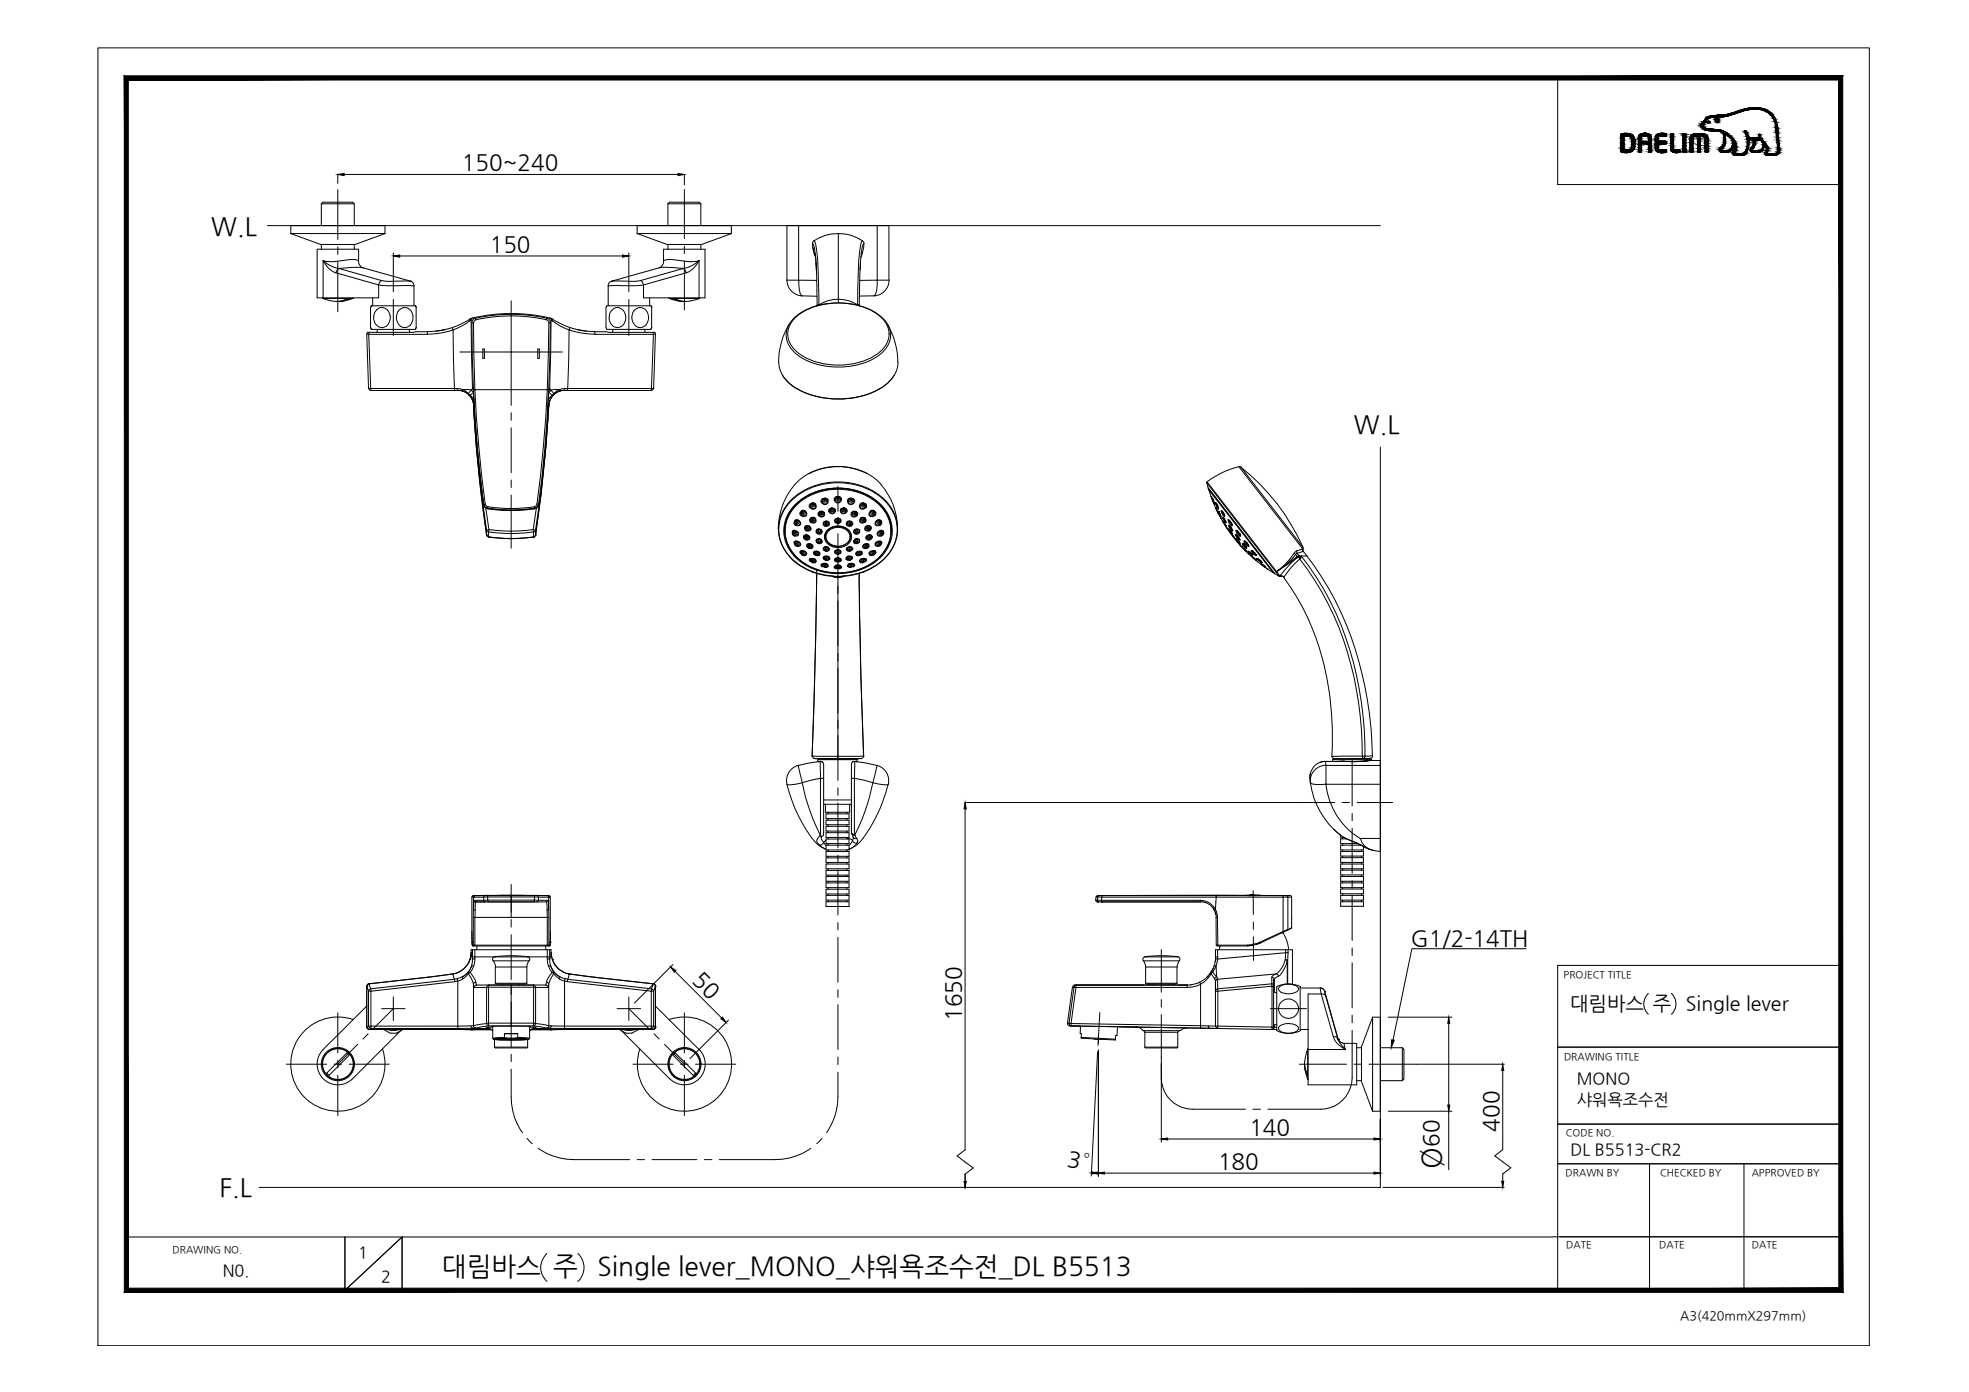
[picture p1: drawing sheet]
<svg xmlns="http://www.w3.org/2000/svg" width="420mm" height="297mm" viewBox="0 0 420 297" stroke-linecap="round" stroke-linejoin="round" font-family="sans-serif">
<defs><g id="words">
<text font-size="6" x="307.5" y="249.4" transform="rotate(-90 307.5 249.4)">Ø</text>
<g font-size="5.6">
<text x="94.3" y="272.2">대림바스 주</text>
<text x="127.5" y="272.2">Single lever_MONO_샤워욕조수전_DL B5513</text>
</g>
<g font-size="5.4">
<text x="45" y="50.2">W.L</text>
<text x="288.9" y="92.4">W.L</text>
<text x="46.8" y="255.3">F.L</text>
</g>
<g font-size="4.8">
<text x="98.6" y="36.3">150~240</text>
<text x="104.5" y="53.7">150</text>
<text x="301.1" y="201.9">G1/2-14TH</text>
<text x="147.6" y="209.4" transform="rotate(45 147.6 209.4)">50</text>
<text x="205.1" y="217.8" transform="rotate(-90 205.1 217.8)">1650</text>
<text x="266.6" y="242.1">140</text>
<text x="307" y="244.7" transform="rotate(-90 307 244.7)">60</text>
<text x="319.8" y="241.5" transform="rotate(-90 319.8 241.5)">400</text>
<text x="227.6" y="248.7" transform="rotate(9 227.6 248.7)">3°</text>
<text x="259.9" y="249.4">180</text>
</g>
<g font-size="4.2">
<text x="335.1" y="215.4">대림바스 주</text>
<text x="359.8" y="215.4">Single lever</text>
</g>
<g font-size="3.5">
<text x="336.5" y="231.4">MONO</text>
<text x="336.5" y="235.8">샤워욕조수전</text>
<text x="335.1" y="246.4">DL B5513-CR2</text>
<text x="76.4" y="268.5">1</text>
<text x="47.5" y="272.3">N0.</text>
<text x="81.3" y="273.6">2</text>
</g>
<text font-size="2.7" x="358.5" y="281.6">A3(420mmX297mm)</text>
<g font-size="2.1">
<text x="333.7" y="208.6">PROJECT TITLE</text>
<text x="333.7" y="226.2">DRAWING TITLE</text>
<text x="334.1" y="242.4">CODE NO.</text>
<text x="334.1" y="251">DRAWN BY</text>
<text x="354.2" y="251">CHECKED BY</text>
<text x="373.8" y="251">APPROVED BY</text>
<text x="36.8" y="267.4">DRAWING NO.</text>
<text x="334.2" y="266.4">DATE</text>
<text x="354.1" y="266.4">DATE</text>
<text x="373.8" y="266.4">DATE</text>
</g>
</g></defs>
<!-- layer: 0 -->
<g fill="#000" stroke="#000" stroke-width=".21">
<path d="M72.1 37.2l1.3-.2v.5zM144.7 37l1.3 .2-1.3 .3zM83.9 54.6l1.4-.2v.5zM132.8 54.4l1.4 .2-1.4 .3zM205.9 171.3l.3 1.3h-.5zM143.1 206.3l1.1 .8-.3 .3zM153.8 217.4l.4-.3 .7 1.1zM309.1 217.1l.3 1.3h-.5zM297 221.9l.5 .1-.6 1.6zM308.9 235.8h.5l-.3 1.3zM320.7 227.1l.2 1.3h-.5zM205.7 252.1h.5l-.3 1.3z"/>
<path d="M233 250.1l1.4 .2-1.4 .2zM232.9 250.3l1.3-.2v.4zM234.4 250.3l1.3-.2v.4zM247.8 243l1.4-.2v.5zM293.2 250.1l1.3 .2-1.3 .2zM293.2 242.8l1.3 .2-1.3 .3zM320.4 252.1h.5l-.2 1.3z"/>
<path d="M27.4 274.9l-.9 .9 365.9-.9zM26.5 275.8l365.9-.9 .8 .9zM392.4 17.1v257.8l.8 .9zM393.2 16.2v259.6l-.8-258.7zM27.4 17.1h365l.8-.9zM26.5 16.2h366.7l-365.8 .9zM26.5 16.2l.9 258.7v-257.8zM26.5 16.2l.9 258.7-.9 .9z"/>
</g>
<g fill="none" stroke="#000" stroke-width=".21">
<path d="M20.9 10.2h378v277h-378zM332.4 16.6v22.8h60.4M72.1 37.2v1.9M73.4 37.2h71.3M146 37.2v2.3M368.5 32.5h.1M57.1 48.1h237.4M83.9 54v8.2M85.3 54.6h47.5M134.2 54v8.2M205.9 171.3h71.5M205.9 172.6v72.8l-1.7 1.2 3.5 2.6-1.8 1.3v2.9"/>
<path d="M143.6 205.8l-8.2 8.3M144 207.3l10 9.9M155.4 217.7l-8.2 8.2M296.2 217.1h13.6M309.1 218.4v17.4M325.7 202.5h-24.4l-4 19.4M351.7 212a3 3 0 0 0 0 4.4M356.6 212a3 3 0 0 1 0 4.4M392.8 206h-60.4v69.7M234.2 224.4l-1.3 26.6M234.4 224v27M247.8 226.9v16.8"/>
<path d="M294.5 238.8v12.2M296.2 237.1h13.6M302.2 227.1h18.8M309.1 237.1v12.5M320.7 228.4v16.9l-1.7 1.3 3.4 2.6-1.7 1.3v1.6M332.4 223.4h60.4M332.4 239.9h60.4M235.7 250.3h57.5M249.2 243h44M295.1 253.4h25.9M332.4 248.3h60.4M352 248.3v27"/>
<path d="M372.1 248.3v27M27 264h304.4M73.6 264v11.4l12.2-11.4v11.4M116.7 267.5a4 4 0 0 0 0 5.9M123.3 267.5a4 4 0 0 1 0 5.9M331.4 263.9h61.4M341 275.3h51.8"/>
</g>
<path d="M294.5 95.4v158h-239.2" fill="none" stroke="#000" stroke-width=".21"/>
<!-- layer: Cneter -->
<g fill="none" stroke="#000" stroke-width=".21">
<path d="M72.1 40.4v10.7M72.1 52.7v1.6M72.1 55.9v10.6M146 40.4v10.5M146 52.5v1.6M146 55.7v10.4M83.9 63.9v7.7M98.1 75.1h21.9M109.1 64.2v22.3M134.2 63.9v7.7M109.1 88.1v1.6M109.1 91.3v9.6"/>
<path d="M109.1 102.4v1.6M109.1 105.6v11.4M178.8 113.9v9.6M178.8 103.8v5.3M178.8 110.7v1.6M178.8 128.2v9.6M178.8 125.1v1.5M178.8 139.4v1.6M178.8 142.6v9.6M178.8 153.8v1.6M178.8 157v9.6M178.8 168.1v1.6"/>
<path d="M178.8 171.3v9.6M277.2 171.3h7.6M286.4 171.3h1.6M288.5 161.8v10.2M288.5 173.6v1.5M288.5 176.8v9.5M289.6 171.3h7.6M109.1 188.7v6M109.1 196.2v1.6M109.1 199.4v9.6M178.8 182.5v1.6M178.8 185.7v9.6"/>
<path d="M178.8 196.9v1.5M267.4 190.1v5M267.4 199.9l.1 5M267.4 196.7v1.6M288.5 187.9v1.6M288.5 191.1v9.6M72.1 216.1v8.6M81.4 215.2h5M83.9 212.7v5.1M83.9 215.2l-4.2 4.3M109.1 210.6v1.6M109.1 213.8v9.6"/>
<path d="M131.7 215.2h5M134.2 212.7v5.1M134.2 215.2l4.2 4.3M146 216.1v8.6M178.8 200v9.6M178.8 211.2v1.6M178.8 214.4v9.6M234.7 216.1l-.4 7M247.8 216.5v13.5a6.7 6.7 0 0 0 6.7 6.7h11.3M247.8 202.6v9.1M247.8 213.3v1.6M271.1 215.2h7.7"/>
<path d="M288.5 219.9v10.1a6.8 6.8 0 0 1-6.7 6.7h-11.3M288.5 202.3v1.6M288.5 205.5v9.6M288.5 216.6v1.6M61.1 227.1h8.6M71.3 227.1h1.6M72.1 226.3v1.6M72.1 229.5v8.6M74.5 227.1h8.5M76.3 222.9l-4.2 4.2M78.6 220.6l-1.1 1.1M109.1 228.1v5.9a12.6 12.6 0 0 0 2.4 7.7"/>
<path d="M109.1 225v1.5M135.1 227.1h8.5M139.6 220.6l1.1 1.1M141.8 222.9l4.2 4.2M145.2 227.1h1.6M146 226.3v1.6M146 229.5v8.6M148.4 227.1h8.6M178.8 228.8v5.2a13.1 13.1 0 0 1-2.4 7.7M178.8 225.6v1.6M233.5 221.8h1.8M234.4 220.8v1.9"/>
<path d="M267.4 236.7h1.6M277.3 227.1h10M289 227.1h1.6M292.1 227.1h10.1M112.5 242.9l1.1 1.2M114.8 245a13.4 13.4 0 0 0 7.7 2.5h11.9M136 247.5h1.5M139.1 247.5h9.6M150.3 247.5h1.6M173 245a13.1 13.1 0 0 1-7.6 2.5h-11.9M175.4 242.9l-1.1 1.2"/>
</g>
<!-- layer: 1 -->
<g fill="none" stroke="#000" stroke-width=".21">
<path d="M167.9 59.8a3.4 3.4 0 0 0 3.3 3.3 4.1 4.1 0 0 1-.7-3.3M170.4 59.8h-2.5v-11.7h21.8v11.7h-2.5M170.4 48.1v11.7M170.4 59.8h3.9M173.4 52l.2 1.5 .5 1.5M173.4 52l.1 .1a17.2 17.2 0 0 1 .7 5.6M173.4 52.8l.6 2.1M173.4 52h.1M173.7 51.4l-.3 .3v.3M173.7 51.4h.1a16.8 16.8 0 0 1 .8 6.2l.1 7.4M173.9 54.1l.3 3.5M174.1 56.2l.3 9"/>
<path d="M178.9 49.8v14.1M178.9 49.8a8.9 8.9 0 0 0-5.2 1.6M178.9 49.8a8.8 8.8 0 0 1 5.2 1.6M183.6 56.2l-.2 9M183.8 54v.1M184.1 51.4l.2 .3v.3M184.1 51.4h-.1a16.8 16.8 0 0 0-.8 6.2l-.2 7.4M184.3 52l-.1 .1a17.1 17.1 0 0 0-.7 5.5M184.3 52l-.2 1.5-.4 1.5M187.2 48.1v11.7M187.2 59.8h-3.7M187.2 59.8l-.1 1.7a1.88 1.88 0 0 1-.6 1.6"/>
<path d="M189.7 59.8a3.4 3.4 0 0 1-3.2 3.3M166.2 77.3a6.5 6.5 0 0 0 3.5 5.4 18.5 18.5 0 0 0 19.2-.5 6.2 6.2 0 0 0 2.7-4.9M168.4 69.2a16.3 16.3 0 0 0-2.3 8.1M169.6 67.9a14.6 14.6 0 0 1 13.5-2.7 9.3 9.3 0 0 1 6.2 4.3 4.7 4.7 0 0 1-1.8 5.8 15.5 15.5 0 0 1-17.2 0 4.7 4.7 0 0 1-.7-7.4zM171.1 63.1l3.3 .1M174.4 65.1v.1M174.7 65l-.3 .1M174.7 65h.1M174.7 65l-.1 .2M174.7 65l-.2 .2M178.9 63.9a7.7 7.7 0 0 0-4.2 1.1M178.9 63.9a7.7 7.7 0 0 1 4.1 1.1"/>
<path d="M178.9 63.9v.7M183 65l.3 .1M183 65h.1M183 65l.2 .2M183.3 65.1l.1 .2M183.4 65.1v.1M186.4 63.1l-3 .1M188.6 68.2a13.9 13.9 0 0 0-11.2-3.5 12.3 12.3 0 0 0-8.3 3.5 4.7 4.7 0 0 0 .6 7.2 15.8 15.8 0 0 0 14.5 2.1 7.9 7.9 0 0 0 5.8-5.2 4.9 4.9 0 0 0-1.3-4.1M189.3 69.2a16.3 16.3 0 0 1 2.3 8.1M167 80.2l.2 .3a7.8 7.8 0 0 0 2.8 2.5M170.1 83a18.9 18.9 0 0 0 17.4 .1M190.7 80.2a7.9 7.9 0 0 1-3.2 2.9"/>
<path d="M264.4 99.6h.4M264.8 99.7a45.2 45.2 0 0 1 13.2 17.1zM167.4 112.5v.6M167.5 112l-.1 1M168.6 118.9a13.9 13.9 0 0 0 9 4.1M168.6 118.9a8.6 8.6 0 0 1 1.6-13.4 15.1 15.1 0 0 1 18.7 1.2 8.4 8.4 0 0 1 .1 12.2M169.1 113.9l.1 .3 .4 .2M169.1 113.5a.69 .69 0 0 1 .8-.1 .69 .69 0 0 1 .4 .7l-.7 .1M169.1 113.9l.5 .3M169.2 113.4v.5M169.3 113.6l.3 .1-.3 .1zM169.3 108.1a13.5 13.5 0 0 1 19 0 7.8 7.8 0 0 1-1.6 11.8 13.7 13.7 0 0 1-17.2-1.3 7.6 7.6 0 0 1-.2-10.5z"/>
<path d="M169.6 113.2a.69 .69 0 0 1 .7 .3 .69 .69 0 0 1-.1 .9h-.6M169.6 113.2h-.4l-.1 .3M169.6 111.5a.34 .34 0 0 1 .3-.4 .34 .34 0 0 1 .3 .4l-.3 .2-.3-.2M169.6 113.2v.1a.46 .46 0 0 1 .4 .4 .46 .46 0 0 1-.4 .5M169.6 114.2v.2M169.6 103.4a14.5 14.5 0 0 0-3.5 9.5M169.6 111.1a.74 .74 0 0 1 1 .1 .74 .74 0 0 1 .1 .9h-.9l-.3-.2-.1-.4M169.6 103.4a13 13 0 0 1 18.4 0M169.6 111.1a.78 .78 0 0 1 1.1 .7 .66 .66 0 0 1-.9 .2 .66 .66 0 0 1-.2-.9zM169.7 111.4l.2-.1 .1 .1-.2 .1zM169.7 115.9l.3 .1-.2 .1zM169.7 116.2h-.1a.36 .36 0 0 1-.1-.4 .36 .36 0 0 1 .4-.2 .56 .56 0 0 1 .6 .1 .56 .56 0 0 1 .1 .6l-.4 .1-.5-.1"/>
<path d="M169.8 115.5a.76 .76 0 0 1 .8 .1 .76 .76 0 0 1 .2 .8l-.7 .2-.5-.3M169.8 115.5l-.3 .1-.1 .2M169.8 115.4l.1 .1a.48 .48 0 0 1 .6 .3 .48 .48 0 0 1-.2 .6M169.9 111.9l-.1 .2M170.3 116.4v.2M170.3 111a.48 .48 0 0 1 .2 .6 .48 .48 0 0 1-.6 .3M170.3 110.9v.2M170.4 107.4a13.2 13.2 0 0 1 17.7 .8 7.6 7.6 0 0 1-1.8 11.8 13.3 13.3 0 0 1-16.7-1.6 7.5 7.5 0 0 1 .8-11zM170.8 118l-.1-.1a.79 .79 0 0 1 .9-.4 .79 .79 0 0 1 .6 .8l-.2 .2-.4 .1-.5-.2M170.8 109.3v.1M170.8 118l.4 .3M170.8 118v-.1a.66 .66 0 0 1 .7-.3 .66 .66 0 0 1 .5 .6l-.6 .2-.3-.1"/>
<path d="M170.8 109.4l.2 .4M170.9 117.5a.69 .69 0 0 1 .8 .9l.1 .1M171.1 109a.71 .71 0 0 1 .9 .3 .71 .71 0 0 1-.2 .9 .69 .69 0 0 1-1-.2 .69 .69 0 0 1 .2-.9l.2-.1M171.1 109.3l.2-.1 .1 .2h-.3zM171.1 109.4h.1M171.1 109.8l-.2 .2M171.1 118h.2v.1h-.2zM171.1 109a.62 .62 0 0 1 .8 .3 .62 .62 0 0 1-.2 .8l-.7-.3M171.2 109a.32 .32 0 0 1 .3 .2 .32 .32 0 0 1-.1 .3l-.3 .1-.3-.2M171.2 109l-.3 .3M171.2 118.3l-.4-.3 .3-.3a.33 .33 0 0 1 .4 .1 .33 .33 0 0 1 0 .4l-.3 .1M171.5 114.6a.66 .66 0 0 1 .6-.6 .66 .66 0 0 1 .6 .5 .51 .51 0 0 1 0 .6 .51 .51 0 0 1-.5 .1"/>
<path d="M171.5 114.7a.65 .65 0 0 0 .7 .5M171.6 114.6a.39 .39 0 0 1 .4-.3 .39 .39 0 0 1 .3 .4l-.1 .1a.43 .43 0 0 1-.6-.2 .5 .5 0 0 0 .6 .5M171.6 114.6h-.1M171.6 114.6h.1M171.8 112.5h.1M171.8 112.5a.61 .61 0 0 0 .5 .7 .61 .61 0 0 0 .7-.5l-.3-.3-.2-.1a.41 .41 0 0 0-.7 .2M171.8 109l-.1 .1a.54 .54 0 0 1 0 .6 .54 .54 0 0 1-.7 .1M171.8 114.5h.3v.2h-.2zM172 112.6l.2-.1 .2 .2h-.2zM172 114.2h.3a.45 .45 0 0 1 .4 .3 .45 .45 0 0 1-.1 .5l-.4 .1M172 114.2a.38 .38 0 0 0-.4 .4M172 114.1l.1 .1"/>
<path d="M172.1 114.2a.43 .43 0 0 1 .4 .4 .43 .43 0 0 1-.3 .5M172.2 115.1v.1M172.2 116.7l-.1-.2a.7 .7 0 0 1 .8-.5 .7 .7 0 0 1 .6 .8l-.4 .3M172.2 116.7a.72 .72 0 0 0 .9 .4M172.2 116.7l.1-.1a.37 .37 0 0 0 .5 .2 .37 .37 0 0 0 .2-.4l-.1-.2a.38 .38 0 0 0-.5 0 .38 .38 0 0 0-.1 .4l-.1-.1a.59 .59 0 0 1 .7-.4 .59 .59 0 0 1 .4 .6l-.3 .2M172.2 116.7h.1M172.3 116.7l.3 .2h.4M172.5 116l.1 .1M172.5 112.1v.2M172.5 112.2a.47 .47 0 0 0-.7 .3M172.5 112.2a.62 .62 0 0 1 .6 .8 .62 .62 0 0 1-1 .3 .57 .57 0 0 1-.4-.8M172.5 116.5l.2-.1 .1 .2h-.2z"/>
<path d="M172.5 112.3a.45 .45 0 0 1 .3 .5 .45 .45 0 0 1-.6 .3l-.1 .2M172.5 116.1a.46 .46 0 0 1 .6 .2 .46 .46 0 0 1-.1 .6M172.7 107.7a.78 .78 0 0 1 1-.3 .78 .78 0 0 1 .4 1 .8 .8 0 0 1-1 .2 .8 .8 0 0 1-.4-.9zM172.7 119.3a.75 .75 0 0 1 1.2 .6M172.7 119.3v.3l.6 .4M172.7 119.3l.6-.2a.69 .69 0 0 1 .8 .8l-.1 .1M172.9 119.7l.5 .3M173 110.6h.1M173 116.9l.1 .2M173.1 119.6h.3v.1l-.2 .1zM173.2 107.6h.2v.2h-.2zM173.2 110.8l.2-.1 .1 .2-.3 .1z"/>
<path d="M173.3 107.3l.1 .1M173.3 107.4h.3l.2 .2M173.3 107.4h.2a.34 .34 0 0 1-.1 .6 .34 .34 0 0 1-.5-.4 .59 .59 0 0 0 .4 .8 .59 .59 0 0 0 .7-.4l-.2-.4M173.4 119.9l-.1 .1M173.4 107.3l-.5 .3M173.6 117.9a.76 .76 0 0 1 .8-.3 .76 .76 0 0 1 .5 .7 .79 .79 0 0 1-.8 .2 .79 .79 0 0 1-.5-.6zM173.8 117.7l.1 .1M173.8 110.6a.5 .5 0 0 1-.1 .6 .5 .5 0 0 1-.6 .1l-.1 .1M173.8 110.6a.51 .51 0 0 1 .1 .8 .51 .51 0 0 1-.8-.1 .42 .42 0 0 1-.1-.7M173.8 110.6l-.4-.1-.4 .1M173.8 119.9l.2-.1a.58 .58 0 0 0-.5-.6 .58 .58 0 0 0-.7 .4l.1 .1a.33 .33 0 0 1 .3-.4 .33 .33 0 0 1 .4 .3 .33 .33 0 0 1-.3 .4M173.8 110.5a.65 .65 0 0 1 .2 1 .65 .65 0 0 1-1-.1 .52 .52 0 0 1-.1-.8"/>
<path d="M173.8 110.5a.65 .65 0 0 0-.8 .1M173.8 117.8l.4-.1a.49 .49 0 0 1 .6 .6l-.1 .1M173.8 117.8l-.1 .2 .2 .3M173.8 119.9l-.5 .1M173.8 117.8a.52 .52 0 0 1 .7 0 .52 .52 0 0 1 .2 .6M173.9 107.6a.68 .68 0 0 1-1 .6l-.1 .1M173.9 119.9l.1 .1M173.9 110.5l-.1 .1M173.9 118.3l.4 .2 .4-.1M173.9 118.3v.1M173.9 118.4h.1M173.9 118.3h.1"/>
<path d="M174 118h.3v.2h-.2zM174 107.5l-.1 .1M174.1 113.3a.58 .58 0 0 0 .8 .7M174.2 115.5v.1M174.2 115.5a.51 .51 0 0 1 .6-.5 .51 .51 0 0 1 .4 .8 .55 .55 0 0 1-.9-.2M174.2 115.5h.1M174.3 113.1h.1M174.3 113.2a.52 .52 0 0 1 .7-.2 .52 .52 0 0 1 .1 .8 .59 .59 0 0 1-.9-.5M174.3 113.1l-.1 .2a.63 .63 0 0 1 .9-.4 .63 .63 0 0 1 .1 1l-.3 .1M174.3 115.6h-.1M174.3 113.1l.1-.1a.43 .43 0 0 1 .5 0 .43 .43 0 0 1 .2 .4 .46 .46 0 0 1-.5 .3 .46 .46 0 0 1-.4-.4M174.5 113.3l.2-.1 .1 .2-.2 .1z"/>
<path d="M174.5 115.4h.3l-.1 .2zM174.7 109.3a.7 .7 0 0 1 1.1-.1 .7 .7 0 0 1-.2 1.1 .7 .7 0 0 1-1-.3l-.1-.3zM174.7 118.3l.1 .2M174.8 109.8l-.2 .1M174.9 115l.4 .3v.6M174.9 113.8v.2M174.9 114.9a.6 .6 0 0 0-.8 .3v.3M174.9 114.9a.68 .68 0 0 1 .6 .8l-.1 .1a.7 .7 0 0 1-1.2-.1M174.9 109.2h.1M174.9 115v.1M175 109.2h.1M175 109.5l.3-.1v.2z"/>
<path d="M175.3 113.1h-.1l.1 .4-.4 .3M175.6 106.5l-.1-.1a.73 .73 0 0 0-.1 1 .73 .73 0 0 0 1 .2 .73 .73 0 0 0 .3-.9M175.7 118.9h.2M175.7 106.6l.3-.1 .1 .2-.3 .1zM175.7 109.4a.56 .56 0 0 1-.3 .5 .56 .56 0 0 1-.6-.1M175.8 118.8l.3-.1a.59 .59 0 0 1 .7 0 .59 .59 0 0 1 .1 .8h-.8a.48 .48 0 0 1-.4-.6zM175.9 118.9a.59 .59 0 0 1 .6-.1 .59 .59 0 0 1 .4 .5M175.9 111.3l-.1 .2a.42 .42 0 0 0 .3 .6M175.9 111.4l-.2 .2a.66 .66 0 0 0 .5 .7 .66 .66 0 0 0 .8-.6M175.9 109.3l-.2 .1M175.9 117.4l.2 .1M175.9 117.4a.38 .38 0 0 1 .1-.5 .38 .38 0 0 1 .5 0 .38 .38 0 0 1 0 .6h-.4"/>
<path d="M176 111.3a.62 .62 0 0 1 1 .4M176 116.7l.1 .1M176 111.3h.1M176.1 106.3l.3 .1 .3 .3M176.1 111.3a.52 .52 0 0 1 .6 .1 .52 .52 0 0 1 .1 .5l-.5 .3-.2-.1M176.1 111.6l.2-.1 .1 .1zM176.1 111.2l-.2 .1M176.1 111.3a.41 .41 0 0 1 .4 0 .41 .41 0 0 1 .1 .4l-.1 .2a.4 .4 0 0 1-.5 0 .4 .4 0 0 1-.1-.6M176.1 111.3l-.2 .1M176.1 106.4a.34 .34 0 0 1 .1 .4 .34 .34 0 0 1-.5 .1 .34 .34 0 0 1-.1-.4M176.1 117.5h.1M176.1 116.7l.5 .1 .3 .4"/>
<path d="M176.1 114.5v-.2v.2M176.1 106.4a.6 .6 0 0 1 .4 .7 .6 .6 0 0 1-.7 .5 .6 .6 0 0 1-.4-.7l.1-.4M176.1 116.8h.5l.3 .4M176.1 116.8l-.3 .2 .1 .4M176.1 117.1h.2l.1 .2h-.3zM176.1 114.5l.1 .6 .4 .6M176.1 112.1l-.1 .2M176.1 114.1v.2M176.1 106.4h-.6M176.1 106.3l-.5 .2M176.2 119.5a.38 .38 0 0 0 .5-.4 .38 .38 0 0 0-.5-.2 .38 .38 0 0 0-.2 .5l.2 .1M176.2 119.4h.1"/>
<path d="M176.2 119.5h.1M176.5 113.2a2.02 2.02 0 0 0 1.4 3.3l.9 .1M176.6 113.1a3.2 3.2 0 0 1 5 .9 2.5 2.5 0 0 1-2.8 2.9 2.41 2.41 0 0 1-2.6-3.4zM176.7 106.7h-.1a.79 .79 0 0 1-1.3 .3h-.1M176.9 117.2l-.3 .3h-.5M176.9 117.2h.1M176.9 119.3a.53 .53 0 0 0-.5-.6 .53 .53 0 0 0-.6 .5l.4 .3M176.9 119.3l-.3 .2h-.4M176.9 119.2l.2 .1M177 117.2a.66 .66 0 0 0-.7-.6 .66 .66 0 0 0-.6 .6l.2 .2M177 108.6a.7 .7 0 0 1 1-.1 .7 .7 0 0 1 0 1.1 .7 .7 0 0 1-1.1-.3l-.1-.2zM177 117.2l-.4 .4-.6-.1"/>
<path d="M177 113.1a2.86 2.86 0 0 1 4.3 .9 2.32 2.32 0 0 1-3.2 2.5 1.88 1.88 0 0 1-1.7-1.3 1.88 1.88 0 0 1 .6-2.1zM177 111.7h-.1l-.3 .3-.5 .1M177.4 108.7h.3l-.1 .2zM177.5 108.4h.1M178.1 119.3a.76 .76 0 0 1 .8-.3 .76 .76 0 0 1 .6 .7 .79 .79 0 0 1-.8 .3 .79 .79 0 0 1-.6-.7zM178.1 119.5h.1a.73 .73 0 0 1 1.3 0M178.1 108.8a.7 .7 0 0 1-1.1 .2h-.1M178.2 117.5v.5l.5 .2M178.2 117.5a1 1 0 0 1 1.2 0M178.2 111.4a.73 .73 0 0 0 1.2 0M178.2 111.4h1.2M178.2 117.5l.1 .1"/>
<path d="M178.2 106.5a.68 .68 0 0 0 1.2 0M178.3 119.3a.53 .53 0 0 1 .6-.2 .53 .53 0 0 1 .3 .6l-.7 .1-.2-.2zM178.3 106.5h-.2M178.3 108.8h-.2M178.3 117.6a.55 .55 0 0 1 .7-.2 .55 .55 0 0 1 .3 .6l-.4 .2M178.3 117.6v.4l.4 .2M178.4 117.5l.4-.1 .5 .1M178.5 117.6l.1-.1a.42 .42 0 0 1 .5 0 .42 .42 0 0 1 .1 .4 .43 .43 0 0 1-.5 .2 .43 .43 0 0 1-.2-.5zM178.5 106h.6a.34 .34 0 0 1 0 .4 .34 .34 0 0 1-.5 .1 .34 .34 0 0 1 0-.5M178.6 106.2l.4 .1-.3 .1zM178.7 110.9l.3 .1-.2 .1zM178.7 117.7h.2v.3h-.2z"/>
<path d="M178.7 119.4l.3 .1-.3 .1zM178.7 110.6l-.5 .2v.6M178.7 110.6l-.4 .3a.55 .55 0 0 0 .5 .7 .55 .55 0 0 0 .5-.7l-.4-.3M178.7 110.6h.1M178.7 118.2h.2M178.7 110.5h.2M178.7 110.6h.2M178.7 110.6l-.2 .1a.38 .38 0 0 0 .1 .5 .38 .38 0 0 0 .5 0 .38 .38 0 0 0 0-.5l-.2-.1M178.8 118.2h-.1M178.8 119.8v.1M178.8 119.9h.1M178.8 119.8h.1"/>
<path d="M178.9 110.6l.5 .2v.6M178.9 118.2h.1M178.9 110.6h.1M179.1 106a.75 .75 0 0 1 .2 1.3 .75 .75 0 0 1-1.3-.5v-.5l.5-.3-.3 .5M179.1 106.1a.58 .58 0 0 1-.1 1 .58 .58 0 0 1-.8-.6M179.3 108.8h.1a.8 .8 0 0 0 1.3 .2h.1M179.4 106.5h.2M179.4 117.5v.5l-.5 .2M179.4 117.5l-.1 .1M179.9 108.7h.3v.2h-.3zM180.1 108.4a.66 .66 0 0 0-.8 .8 .66 .66 0 0 0 1.2 .3 .58 .58 0 0 0 .3-.7 .58 .58 0 0 0-.6-.4M180.1 108.4h.1"/>
<path d="M180.2 108.4h.1M180.7 119.3a.53 .53 0 0 1 .5-.6 .53 .53 0 0 1 .6 .5l-.4 .3M180.7 119.3l.3 .2h.4M180.7 119.2l-.1 .1M180.7 117.2a.55 .55 0 0 1 .6-.5 .55 .55 0 0 1 .5 .5l-.1 .2M180.7 117.2l.3 .3h.5M180.8 111.7l.2 .3 .5 .1M180.8 111.7h-.2M180.8 117.2h-.2M180.9 106.7h.2M180.9 113.1a3.2 3.2 0 0 0-4.4 .2M180.9 113a1.84 1.84 0 0 1 .2 2.7"/>
<path d="M181.1 106.7a.71 .71 0 0 0 1.2 .3h.1M181.1 119.1h.2l.1 .1-.2 .1zM181.2 117.2l.2-.1 .1 .1-.2 .1zM181.2 111.6h.3l-.2 .1zM181.4 119.5h.1M181.5 119.4h-.1M181.5 114.3a2.61 2.61 0 0 1-3.5 2.3l-.8-.3-.6-.5M181.5 106.4l-.4 .3M181.5 106.6l.2-.1 .1 .2-.2 .1zM181.5 116.7l-.5 .1-.2 .4M181.5 117.5h.1M181.5 111.3a.41 .41 0 0 0-.4 0 .41 .41 0 0 0-.1 .4l.1 .2a.4 .4 0 0 0 .5 0 .4 .4 0 0 0 .1-.6"/>
<path d="M181.5 114.1l.1 .2M181.5 112.1l.1 .2M181.6 114.3l-.1 .2a2.81 2.81 0 0 0-4.5-1.7l-.6 .7-.3 1M181.6 111.3a.6 .6 0 0 0-1 .2 .6 .6 0 0 0 .6 .8 .61 .61 0 0 0 .8-.6l-.3-.3M181.6 111.3h-.1M181.6 111.3l.1 .1M181.6 111.2a.55 .55 0 0 1 .1 .6 .55 .55 0 0 1-.5 .4 .48 .48 0 0 1-.4-.4 .48 .48 0 0 1 .2-.5h.5M181.6 116.7l-.1 .1M181.7 117.4a.38 .38 0 0 0-.1-.5 .38 .38 0 0 0-.5 0 .38 .38 0 0 0 0 .6h.4M181.7 117.4l.2-.2a.65 .65 0 0 0-.7-.6 .65 .65 0 0 0-.5 .8l.6 .3 .3-.2M181.7 109.3l.2 .1M181.7 117.4l-.1 .1"/>
<path d="M181.7 118.9a.59 .59 0 0 0-.6-.1 .59 .59 0 0 0-.4 .5M181.9 109.4a.63 .63 0 0 0 .3 .5 .63 .63 0 0 0 .7 0h.1M181.9 118.9a.74 .74 0 0 0-.8-.3 .74 .74 0 0 0-.6 .8l.4 .2 .5-.1M181.9 118.9l-.1 .4-.4 .2M181.9 118.9h-.1M182 106.5a.59 .59 0 0 1-.1 .9 .59 .59 0 0 1-.9-.2l.1-.5M182.1 106.5l-.6-.2a.45 .45 0 0 0-.6 .4M182.1 106.4a.41 .41 0 0 0-.5-.1 .41 .41 0 0 0-.2 .5 .4 .4 0 0 0 .5 .1 .4 .4 0 0 0 .2-.5 .73 .73 0 0 1 .1 1 .73 .73 0 0 1-1 .2 .73 .73 0 0 1-.3-.9M182.3 113.1a.66 .66 0 0 1 1.1 0l-.2-.1a.43 .43 0 0 0-.5 0 .43 .43 0 0 0-.2 .4 .46 .46 0 0 0 .5 .3 .46 .46 0 0 0 .4-.4 .63 .63 0 0 1-.6 .7 .63 .63 0 0 1-.6-.8zM182.3 113.1h.1v.4l.3 .3M182.4 109.4h.2l-.1 .2-.3-.1zM182.6 109.2a.37 .37 0 0 0-.4 0 .37 .37 0 0 0-.1 .4l.1 .1a.38 .38 0 0 0 .4 0 .38 .38 0 0 0 .2-.4l-.2-.1"/>
<path d="M182.6 109.2h.1M182.7 109.2a.66 .66 0 0 1 .2 .9 .66 .66 0 0 1-1 .2 .6 .6 0 0 1-.2-.9M182.7 109.2a.63 .63 0 0 0-1 .2M182.7 109.2h-.1M182.7 115v.1M182.7 113.8v.2M182.7 115l-.3 .3-.1 .6M182.8 113.3l.2-.1 .1 .2-.2 .1zM182.8 115.4l.2-.1 .1 .2-.2 .1zM182.9 118.3l-.1 .2M183.3 118h.2l.1 .1-.2 .2zM183.3 113.2a.54 .54 0 0 0-.7-.2 .54 .54 0 0 0-.2 .8 .59 .59 0 0 0 1-.5"/>
<path d="M183.3 113.1l.2 .2M183.4 113.1v.2M183.4 115.5a.51 .51 0 0 0-.7-.5 .51 .51 0 0 0-.3 .8 .59 .59 0 0 0 .9-.2M183.4 115.5a.64 .64 0 0 1-.7 .5 .64 .64 0 0 1-.6-.6 .65 .65 0 0 1 .7-.5 .65 .65 0 0 1 .6 .6M183.4 115.5a.39 .39 0 0 0-.5-.4 .39 .39 0 0 0-.1 .7l.6-.2M183.4 115.5v.1M183.4 113.3h.1M183.6 107.5l.2 .1M183.7 118.3l-.5 .2-.3-.1M183.7 118.4l-.5 .2-.4-.1M183.7 110.5a.65 .65 0 0 0-.1 1 .65 .65 0 0 0 1-.1l.3-.4-.3-.4M183.7 110.5a.72 .72 0 0 1 .9 .1"/>
<path d="M183.7 119.9l.5 .1M183.7 118.3h.1M183.7 110.5l.1 .1M183.7 107.6a.68 .68 0 0 0 1 .6l.1 .1M183.7 118.3l.3-.3a.73 .73 0 0 0-.8-.4 .73 .73 0 0 0-.6 .7l.2 .2M183.8 117.8a.52 .52 0 0 0-.7 0 .52 .52 0 0 0-.2 .6M183.8 117.8l-.5-.1-.4 .1-.2 .3 .2 .3M183.8 117.8l.1 .2-.2 .3M183.8 119.9l-.2 .1M183.8 110.6a.51 .51 0 0 0-.1 .8 .51 .51 0 0 0 .8-.1 .42 .42 0 0 0 .1-.7M183.8 110.6l.4-.1 .4 .1M183.8 110.6a.5 .5 0 0 0 .1 .6 .5 .5 0 0 0 .6 .1l.1 .1"/>
<path d="M183.9 117.7l-.1 .1M184 119.5l.2-.1a.35 .35 0 0 1 .5 .3l-.4 .3-.3-.2zM184.1 107.6l.4 .1-.2 .1zM184.1 110.8h.3l-.1 .2zM184.2 119.6l.3 .1-.2 .1zM184.2 107.4l-.5 .2M184.3 107.3l.5 .3M184.3 107.3a.36 .36 0 0 0-.3 .4 .36 .36 0 0 0 .3 .3 .36 .36 0 0 0 .4-.4 .61 .61 0 0 1-.4 .9 .61 .61 0 0 1-.8-.5l.2-.4M184.6 116.9l-.1 .2M184.6 110.6l-.2-.1a.39 .39 0 0 0-.5 .4 .38 .38 0 0 0 .5 .2 .38 .38 0 0 0 .2-.5M184.6 110.6h.1M184.7 110.6h.1"/>
<path d="M184.7 110.6h-.1M184.7 119.7v-.1a.58 .58 0 0 0-.6-.4 .58 .58 0 0 0-.5 .6l.1 .1M184.7 119.7l-.5 .2M184.7 119.8l.2-.3a.83 .83 0 0 0-.8-.3 .83 .83 0 0 0-.7 .7l.3 .2 .6-.1M184.7 112.5a.51 .51 0 0 1 .8-.3 .51 .51 0 0 1 .1 .8l-.4 .2a.41 .41 0 0 1-.5-.2 .41 .41 0 0 1 0-.5zM184.8 116.5l.2-.1 .1 .2h-.2zM184.8 107.6a.73 .73 0 0 0-1.2 0 .73 .73 0 0 0 .4 1.1l.6-.2a.54 .54 0 0 0 .1-.9M184.9 119.3a.75 .75 0 0 0-1.2 .6M184.9 114.5l.6-.3a.39 .39 0 0 1 .5 .4 .39 .39 0 0 0-.4-.3 .39 .39 0 0 0-.3 .4l.1 .1a.43 .43 0 0 0 .6-.2 .63 .63 0 0 1-.5 .5 .63 .63 0 0 1-.6-.4zM184.9 101a13.6 13.6 0 0 0-12.2 .1M185.1 116.1a.46 .46 0 0 0-.6 .2 .46 .46 0 0 0 .1 .6M185.1 112.1v.2"/>
<path d="M185.1 112.3a.44 .44 0 0 0-.2 .5 .44 .44 0 0 0 .5 .3M185.2 116a.66 .66 0 0 0-.9 .2 .66 .66 0 0 0 0 .8l.2 .1a.72 .72 0 0 0 .9-.4M185.2 116l.2 .3v.4M185.2 116l-.1 .1M185.2 112.6l.2-.1 .1 .2h-.2zM185.3 116.7l-.4 .2h-.3M185.3 116.7h.1M185.3 116.6a.55 .55 0 0 0-.6-.5 .55 .55 0 0 0-.5 .6l.4 .2M185.3 116.6h.1M185.4 116.7h.1M185.4 113.1l.1 .2M185.4 115.1v.1"/>
<path d="M185.5 114.5l.3 .1-.2 .1zM185.6 114.2a.43 .43 0 0 0-.5 .4 .43 .43 0 0 0 .3 .5M185.6 114.1v.1M185.8 109l.1 .1a.54 .54 0 0 0 0 .6 .54 .54 0 0 0 .7 .1M185.8 112.5h.1M185.8 112.5a.68 .68 0 0 0-.9-.3 .68 .68 0 0 0-.2 1 .7 .7 0 0 0 .8 .1 .7 .7 0 0 0 .3-.8M186.1 114.6a.59 .59 0 0 1-.7 .6M186.1 114.6h.1M186.1 114.6v-.2a.72 .72 0 0 0-.9-.2 .72 .72 0 0 0-.4 .7l.4 .3h.2M186.3 109.2l.2 .2h-.2zM186.3 117.9l.2 .1v.1h-.3zM186.4 118.3l-.5 .1-.3-.2a.68 .68 0 0 1 .5-.6 .68 .68 0 0 1 .8 .4l-.4 .4"/>
<path d="M186.5 109l.4 .3M186.6 109.8l.1 .2M186.6 117.6a.58 .58 0 0 0-.7 .2 .58 .58 0 0 0 0 .6l-.1 .1M186.7 117.5l-.1 .1M186.8 109.4l-.3 .4M186.8 109.3a.76 .76 0 0 1-.4 1 .76 .76 0 0 1-1-.5l.4-.8 .4-.1 .3 .1a.66 .66 0 0 0-.8 .3 .66 .66 0 0 0 .2 .8l.6-.3M186.8 118l.1-.1a.79 .79 0 0 0-.9-.4 .79 .79 0 0 0-.6 .8l.6 .3 .4-.3M186.9 109.3l-.1 .1M187.3 110.9l.1 .2M187.3 111a.44 .44 0 0 0-.2 .5 .44 .44 0 0 0 .4 .4h.2l.1 .2M187.4 116.4v.2M187.6 111.4l.2-.1 .1 .2h-.3z"/>
<path d="M187.6 115.9l.3 .1-.3 .1zM187.8 115.4l-.1 .1a.48 .48 0 0 0-.6 .3 .48 .48 0 0 0 .2 .6M187.9 116.2h.1M188 113.3a.46 .46 0 0 0-.4 .4 .46 .46 0 0 0 .4 .5M188 111.1a.76 .76 0 0 0-1 0 .76 .76 0 0 0-.1 1h.9l.4-.4-.1-.2M188 103.4a14.2 14.2 0 0 1 3.5 9.5M188 113.2a.65 .65 0 0 0-.8 .5 .65 .65 0 0 0 .5 .7h.3M188 113.2h.4l.1 .3M188 113.3l-.3 .1a.47 .47 0 0 0-.4 .3 .47 .47 0 0 0 .2 .5h.5M188 113.3l.4 .2M188 114.2v.2M188 113.2v.1"/>
<path d="M188 115.8l-.1-.1a.34 .34 0 0 0-.5 .2 .34 .34 0 0 0 .5 .3M188 113.6l.3 .1-.1 .1zM188 115.8a.67 .67 0 0 0-.7-.2 .67 .67 0 0 0-.5 .6l.6 .2 .5-.1M188.1 115.8l.1-.1a.79 .79 0 0 0-1-.2 .79 .79 0 0 0-.4 .9l.7 .2 .5-.3M188.1 111.5a.34 .34 0 0 0-.2-.4 .34 .34 0 0 0-.4 .1 .34 .34 0 0 0 0 .5l.5-.2M188.1 115.8l-.2 .4M188.2 111.5a.64 .64 0 0 0-.9-.4 .64 .64 0 0 0-.3 .9l.7-.1 .3-.3M188.2 115.8l-.2 .4M188.2 118.3a13.2 13.2 0 0 1-18.8 .1M188.3 118.2a7.7 7.7 0 0 0-1.9-11.7 13.4 13.4 0 0 0-16.9 1.6 7.5 7.5 0 0 0 0 10.3 7.6 7.6 0 0 1 .8-11.2 13.4 13.4 0 0 1 17.9 .8 7.6 7.6 0 0 1-.1 10.5M188.4 113.9l-.4 .3M188.4 113.4v.5"/>
<path d="M188.5 113.4a.39 .39 0 0 0-.5 0 .39 .39 0 0 0-.1 .5h.6l-.1 .3-.4 .2M188.6 113.4v.5M189 119a13.4 13.4 0 0 1-9 4M190.1 112.4v.6M190.2 112v.4M190.2 112.5v.6M257.5 103l.3 1.2 14.2 18.2M257.5 103l15.5 20M257.6 102.8l-.1 .2M257.9 104.2l14 18.2M257.9 104.5l13.8 17.7M258 104.3l.4 1.7"/>
<path d="M258.4 106h.1M258.4 106l1 2.4M258.6 106.3l.6 1.4zM258.7 106.2l.1 .1M258.8 106.5l.1 .1M258.8 106.4v.1M258.8 106.6l.1 .1M258.8 106.5l-.1-.1 .2 .3M258.9 106.7l.3 .8M258.9 106.7v.1M259.4 107.5l.6 1.2-.3-1.1M259.4 107.5v-.3l.3 .4"/>
<path d="M259.4 108.4l.2 .4M259.4 108.4h.1M259.4 107.5h.2M259.4 108.4l.3 .6M259.4 108.4l.3 .4M259.4 108.4l.1 .1M259.5 107.3v.1M259.5 107.6l.3 .7 .2 .2M259.5 107.6v-.2l.2 .3M259.5 107.6l.4 .4M259.6 108.8h.1M259.6 108.8l.4 .8-.3-.6"/>
<path d="M259.6 108.8l.1 .3M259.7 107.6l.3 .6M259.7 107.6h.1M259.7 108.9l.3 .6-.3-.5M259.9 109.5l.6 1.1M260 108.2h.1M260 109.3h.1M260 109.1h.1M260 109.2h.1M260 109.1l.6 1.2-.6-1M260 109.1h-.1l.1 .2M260 109.2l.1 .2"/>
<path d="M260 109.2l.1 .1M260 109.2l.2 .2M260.1 109.2h.1M260.1 109.4l.4 .8M260.1 109.4l.3 .3M260.5 109.9h.1M260.5 110.6h.1M260.5 110.6l.6 1.1M260.5 109l.4 .8 .4 .5v-.3M260.6 109l.1 .1M260.7 109v.1M260.7 109l.6 1"/>
<path d="M260.7 109.1l.4 .9h.2M260.7 109.1l.5 .7M260.8 109l.5 .9M260.9 110.5l.2 .1M261 111.3l-.1-.1 .3 .5M261 110.6l.3 .6 .3 .2M261 110.6v-.1l.1 .1M261 111.3l.1 .1M261 110.6l.5 .6M261.1 111.3h.1M261.1 111.3l.2 .4M261.1 111.3v.1"/>
<path d="M261.1 109.3v.1M261.1 111.4l.5 .9-.4-.6M261.1 111.4l.2 .2M261.1 110.6h.1M261.1 110.6l.5 .8M261.1 110.6l-.2-.3 .1 .4 .4 .7 .2 .2v-.2M261.2 111.7l.3 .5M261.3 109.9v.1M261.3 111.7h-.1M261.3 109.9l.1 .1M261.5 112.2l3.6 4.7M261.5 112.2h.1"/>
<path d="M261.6 112.2h.1M261.7 112.5l3.1 4.1M262.1 110.9a1.03 1.03 0 0 0 .9 1.2l-.3-.6M262.1 110.9l.3 .2M262.1 110.9l.1 .1M262.2 112.1l.2 .1M262.2 111.1l.3 .7 .3 .2 .1-.1M262.2 111.1h.2M262.2 111.1l.7 .8M262.3 113l.7 1-.4-.7M262.3 113l-.1-.2 .3 .3M262.3 113.1h.1"/>
<path d="M262.3 112.2l.3 .7 .3 .3 .1-.1M262.3 112.2l.3 .3M262.3 112.2l.7 .9M262.4 113.1l-.1-.2 .2 .3M262.4 113.1l.5 .7M262.4 111.1l.3 .4M262.4 111.1h.1M262.5 113.1l.1 .2M262.5 113.1h.1M262.6 113.3l.1 .2M262.6 113.3h.1M262.6 112.5h.1"/>
<path d="M262.6 112.5l-.4-.4 .4 .9 .3 .3h.1M262.6 112.5l.4 .8M262.6 112.5l.3 .4M262.7 111.5l.2 .4M262.7 111.5h.1M262.9 113.8h.1M262.9 113.8l.1 .1M262.9 111.9l.1 .2M263 113v.1M263 113.1v.1M263 113.1l.1 .2M263.7 114.1a1.3 1.3 0 0 0 .9 1.1l-.3-.6"/>
<path d="M263.7 114.1l.6 .5M263.7 114.1l.2 .1M263.7 114.9l.2 .1M263.8 113.1l.2 .2M263.8 114.2l.2 .5 .5 .4M263.8 114.2l.7 .9M263.8 114.2h.1M263.8 114.2l.4 .4M263.9 115l.5 .8M263.9 115h.1M264 113.3a.73 .73 0 0 0 .7 .9M264 113.3l.7 .9"/>
<path d="M264 113.3l.2 .2M264.1 115.3l.2 .2M264.2 113.5l-.4-.3a1.39 1.39 0 0 0 .9 1.2M264.2 113.5l.4 .4M264.2 113.4h.1M264.2 114.6h.1M264.3 114.6h-.1M264.3 114.6h.1M264.3 114.6l.2 .5M264.3 115.5l-.6-.6 1 1.1-.3-.4M264.3 115.5l.3 .4-.2-.1M264.3 115.5l.1 .1"/>
<path d="M264.3 115.5h.1M264.4 115.6h.1M264.4 115.7l.1 .2M264.5 113.9l.2 .2M264.5 115.1l.1 .1M264.6 113.9l.1 .5M264.6 113.8v.1M264.7 114.1v.1M264.7 114.2l.1 .2M265.1 116.8h.1M265.1 116.6v.1M265.1 116.6l.9 1-.5-.4"/>
<path d="M265.1 116.6l.4 .6M265.1 116.9l.4 .4M265.1 116.7l.1 .1M265.2 116l.1 .1M265.2 116.1l.6 .5M265.2 116.1h.1M265.2 116.1v.2l.7 .6M265.4 116.1l.5 .8M265.5 117.3l.9 .9M265.5 115.4v.1a1.39 1.39 0 0 0 1 1.1l-.1-.3M265.5 115.4l.6 .4M265.6 115.4l.2 .1"/>
<path d="M265.6 117.1l.3 .4M265.6 115.5l.8 .9-.7-.4zM265.6 116.3l.2 .3M265.6 117.2l.3 .3M265.8 115.5l.3 .3M265.8 117.4h.1M265.8 116.7h.1M265.8 116.6h.1M265.8 116.7l-.7-.7 .1 .4 .8 .7M265.8 116.7l.2 .4M265.8 116.6l.2 .3M265.9 116.6h.1"/>
<path d="M265.9 117.5h.1M265.9 116.9h.1M266 116.9v.1M266.1 115.8l.3 .5M266.1 115.8l.2 .5M266.1 115.8h.1M266.3 116.3h.1M266.4 116.2h.1M266.4 117.7l.7 .6M266.4 116.4h.1M266.4 116.4l.1 .2M266.4 118.1v.1"/>
<path d="M266.4 118.2h.1M266.4 118.2l1.9 1.7M266.5 117.7h.1M266.5 117.7l.7 .6M266.5 117.7l-.3-.1 .9 .9M266.5 117.7l.7 .7M266.7 117.9l.4 .4M266.9 117.5a1.39 1.39 0 0 1 1.1 1.1l-.5-.3zM267 118.1l.2 .2M267.1 118.3l.1 .2v-.2M267.1 118.3v.2M267.1 118.3h.1"/>
<path d="M267.2 118.4h.1M267.2 118.3h.1M267.2 118.4l.1 .2-.2-.1M267.2 118.7l.5 .6M267.2 117.6l.8 .7M267.2 117.6h.1M267.2 117.6l-.1 .2 .8 .5M267.2 117.5l.1 .1M267.4 117.7l.5 .6M267.7 119.1v.2M267.7 118h.1M267.7 119.4l-.7-.8 1 .9"/>
<path d="M267.7 119.4l.3 .1M267.7 119.3l.3 .1M267.8 119.2v.1M267.9 118.3l.1 .2M267.9 118.3h.1M267.9 119.4h.1M267.9 119.4v.1M268 118.3h.1M268 119.4h.1M268 119.4l.1 .1M268 119.5h.1M268.1 119.1l.7 .4 .6 .6-.8-.5z"/>
<path d="M268.4 119.9l.8 .6M268.6 119.3h.1M268.7 119.4l.4 .5M269.1 119.7l-.7-.5-.1 .1 .8 .6M269.1 119.7l.2 .3-.2-.1M269.1 119.7v.1M269.1 119.9v.1M269.3 119.9l.1 .1M276.1 118.1l-1.2 1.6-1.5 1.5M276.1 118.1l.4 .2M276.5 118.3l-1.4 1.6-1.6 1.3M276.5 118.3l.3 .5"/>
<path d="M276.7 118.8l-3.2 2.4M276.7 118.8l.1 .2M276.7 117.5l.1 .5M276.8 119l-1.3 1.1-2.4 2.8M276.8 119l-4 2.7M276.8 118.1l-.3 .2M276.8 118.1l.4 .5M276.8 118.8h-.1M276.8 118.8l.1 .1M276.9 118.7v.1M276.9 118.9l-.1 .1M276.9 118.7l-.1 .1"/>
<path d="M277 118.9l.4 .4M277.1 118.6l.3 .6M277.2 118.6l-.3 .1M277.2 118.8l-.3 .1M277.2 118.6l.5 .1M277.2 118.6v.2M277.3 118.6v.1M277.3 118.8h-.1M277.3 118.7l.3 .4M277.4 119.3a17.4 17.4 0 0 0-3.4 3.9h-.1a56 56 0 0 1 10.3 30.6v7.6M277.4 119.3a64.1 64.1 0 0 1 12.9 33.6l.2 2.8 .2 5.6M277.7 118.7h.1"/>
<path d="M277.7 118.7l-.1 .4-.2 .2M277.7 118.7a67.2 67.2 0 0 1 13.5 39.8l.1 2.8M277.7 118.7l-.4 .1M278 117.2l.1 .4M278 117.2l-13.6-17.6a18.6 18.6 0 0 0-6.9 3.2l15.6 20.1M278 117.2l-1.4 .4-.5 .5M278 117.2l.1 .5M278 116.8v.4M278 117.7l-1.2 .4M278 117.7l.9 .9M278.9 118.6a70.8 70.8 0 0 1 13.8 39.5l.1 3.2M278.9 118.6l-1.2 .1"/>
<path d="M173.3 120h.7M173.4 122h.1M173.4 122l1.7 .5 2.5 .4M173.4 122a10.1 10.1 0 0 1-7.2-8.9 9.8 9.8 0 0 1 6.3-8.8 14.9 14.9 0 0 1 16.5 2.7 8.5 8.5 0 0 1-1.2 13l-2.3 1.4-1.2 .6M174.3 122.4l-.2 13.7-.8 25.2M174.3 121.5l-.2 14-.8 25.8M175.2 120.5a.82 .82 0 0 1 1.3 .3M175.5 120.9l.6 .1M175.6 120.9a.33 .33 0 0 1 .1-.5 .33 .33 0 0 1 .5 .2 .33 .33 0 0 1-.1 .4M175.8 120.6l.2 .1v.1l-.2 .1zM176.5 120.8a.57 .57 0 0 0-.5-.6 .57 .57 0 0 0-.6 .4l.1 .3M176.5 120.8l-.4 .2"/>
<path d="M176.5 120.8l.2 .1M176.7 120.9a.77 .77 0 0 0-.7-.8 .77 .77 0 0 0-.8 .5l.3 .4M176.7 120.9l-.6 .2M177.6 123h.4M177.6 123l1.2 .2M178 123h.8M178 123h1.6M178 122.9h.1M178.1 123l-.1 .1M178.2 121a.54 .54 0 0 1 .6-.5 .54 .54 0 0 1 .5 .7l-.2 .1M178.2 121l.3 .3M178.2 121a.73 .73 0 0 1 1.3 0h.1"/>
<path d="M178.3 121h-.2M178.5 121.4l-.5-.2a.75 .75 0 0 1 .8-.7 .75 .75 0 0 1 .7 .7l-.4 .2M178.5 121.3h.6M178.6 120.8h.1a.33 .33 0 0 1 .4 .1 .33 .33 0 0 1 0 .4h-.6zM178.7 121l.3 .1-.2 .2zM178.8 123.2v38.2M178.8 123v.2M179.6 123v.1M179.6 123h-.8M179.6 122.9h.1M180 122.9h.1M180 123h-.4"/>
<path d="M180.2 123l-1.4 .2M181.1 120.8l-.1-.1a.55 .55 0 0 1 .7-.5 .55 .55 0 0 1 .4 .6l-.1 .1a.33 .33 0 0 0-.1-.5 .33 .33 0 0 0-.5 .2 .33 .33 0 0 0 .1 .4M181.1 120.8l.4 .2M181.1 120.8l-.2 .1M181.5 121h.1M181.6 120.7l.1-.1 .1 .2-.2 .1zM182 120.8l.1 .1M182.1 120.9l-.6 .1M182.1 121l.3-.3a.78 .78 0 0 0-.8-.6 .78 .78 0 0 0-.8 .6l.2 .3 .6 .1M182.1 120.9l-.5 .1M182.4 120.5a.82 .82 0 0 0-1.3 .3M183.3 122.4l.3 18.6 .7 20.3-.7-20.3z"/>
<path d="M184.2 122h.1M184.3 122l-2.4 .7-1.9 .2M268.9 120.2l1.2 .9zM269.1 120.2l.7 .5M269.2 120.5l1.2 .9M269.6 120.6l.2 .1M269.8 120.7l.2 .3M269.8 120.8v.1M269.9 120.8l.1 .2M270 121h.1M270 120.8v.1M270.1 121h.1"/>
<path d="M270.4 121.4h.1M270.4 121.4l1.3 .8M271.8 122.2h.1M272 122.4h.1M272 122.4l1 .6M272.2 122h.1M272.4 122h.1M272.4 121.9l-.1 .1h.1M272.8 121.7l-.4 .3M272.8 121.7h.1M273 123h.1M273 123h.2"/>
<path d="M273.1 122.9v.1M273.1 123h.1M273.1 122.9h-.1M273.2 122.9a.66 .66 0 0 1 .8 .2M273.2 123h.1M273.2 122.9h-.2M273.2 123h.3l.5 .2M273.4 121.2l-.6 .5M273.4 121.2h.1M273.5 121.2l-.7 .5M167.9 167.4a31.7 31.7 0 0 0 6.1 12.3l.7 .7 1.6 .8-.8-.4-.6-.5M171.2 167a45.8 45.8 0 0 0 3.9 11.3"/>
<path d="M171.2 167l-2.3 .5-1-.1M171.2 167l-.8-3.7a3.4 3.4 0 0 0-2.5 4.1M173.3 161.3h.1M173.3 161.3l5.5 .1M173.3 161.3l.4 .5M173.6 161.9h5.2M173.8 161.9h5M174.5 162.5h.2M174.5 162.1l.1 .4M174.5 162.1l.2-.2h8l.2 .2M174.5 162.1h8.4M174.6 162.5h.3l-4.6 .8"/>
<path d="M174.9 162.5h.3M175 162.5l.1 3.6M175 162.5a1.12 1.12 0 0 1 .8 1.6v13.6l-.1 .5-.6 .2M175 162.5l.6 .2M175.1 166.1l-3.9 .9M175.1 166.1v12.2M175.1 178.3v.1M175.1 178.4a1.02 1.02 0 0 0-.8 .9 1.02 1.02 0 0 0 .6 1M175.4 178.4l-.2 .6 .6 .8M175.8 179.8l.5 .6M175.8 179.8a.82 .82 0 0 1-.9 .5M175.8 170.7h5.9"/>
<path d="M175.8 179.8h.1M175.8 166l-.7 .1M175.8 171.6h.4l-.1 1.7h5.2v-1.7M176.1 171.6h5.2M176.3 179.3l-.5 .5M176.3 173.7h4.9v1h-4.9zM176.3 175h4.9v1h-4.9zM176.3 176.3h4.9v1h-4.9zM176.3 177.7h4.9v1h-4.9zM176.3 179h4.9v1h-4.9zM176.7 173.3v.4M176.7 174.7v.3"/>
<path d="M176.7 176v.3M176.7 177.3v.4M176.7 178.7v.3M178.8 161.4v.5M180.7 173.3v.4M180.7 174.7v.3M180.7 176v.3M180.7 177.3v.4M180.7 178.7v.3M180.7 178.9l1 .2 .2 .2M181.7 166l.6 .1M181.7 177.8l.2 .5a.7 .7 0 0 0 .9 .6"/>
<path d="M181.7 171.6h-.4M181.8 177.9l.6 .3M181.9 179.4a.69 .69 0 0 0 1 .5M181.9 179.4l-.7 1M181.9 179.3v.1M182.1 178.6l-.2 .7M182.2 162.5h.4M182.3 166.1l4 .9a43.4 43.4 0 0 1-3.9 11.2M182.3 166.1v12M182.3 178.1l.1 .1M182.4 162.5l-.1 3.6M182.4 162.5a.9 .9 0 0 0-.7 1.2v13.9a.53 .53 0 0 0 .6 .5"/>
<path d="M182.4 178.2l.4 .7M182.4 162.5l-.6 .2M182.5 162.5l4.6 .8M182.5 162.5h.3M182.8 178.9a.72 .72 0 0 1 .1 1M182.9 162.1v.4h-.2M183.8 161.9h-5M183.9 161.9h-5.1M184.3 161.3l-.3 .5M184.3 161.3l-5.5 .1M187.1 163.3a3.2 3.2 0 0 1 2.3 4.2l-1.5-.1-1.6-.4zM189.5 167.4a31.7 31.7 0 0 1-6 12.3l-.8 .7-1.5 .8a3.1 3.1 0 0 0 1.7-1.3"/>
<path d="M279.6 166.9a17.1 17.1 0 0 0 6.4 11.3M279.6 164.9l-.1 1.2M281.6 162.7a3.6 3.6 0 0 0-2 4.3M282.5 162.5l-.9 .2M282.9 162.4v.1M282.9 167.4a15.1 15.1 0 0 0 7.4 11.5M282.9 163.3v4.1M282.9 163.3h11.6M282.9 167.4h11.6M283 163.3a3.2 3.2 0 0 0-3.2 3.9l1.5 .2 1.7-.1M284.3 161.4l.1 .3 .3 .2M284.3 162.1h8.4"/>
<path d="M284.3 162.1l.2-.2h8.1l.1 .2M284.3 162.1l.1 .4M284.6 176.9l1.5 1.3v.5h.6M285.9 178.1l.1 .1M286 178.2l1.2 .7M286.2 162.4l-3.7 .1M286.2 162.4l-3.3 .1v.8M286.2 162.4h.1M286.2 162.4h.4M286.5 178.7v.3M286.6 162.4l1.6 .1M286.6 162.4l1.8 .1 4.2-.2-4.4 .2"/>
<path d="M286.6 162.4h.1M286.8 178.7l.4 .3M287.2 178.9l2.3 1M287.2 178.9v.1M287.2 179l2.2 .9M287.3 179h-1.2v1h3.5M289.4 179.9l3 1.4M289.5 179.9l2.9 1.4M289.5 179.9h-.1M290.3 178.9a3.4 3.4 0 0 0 2.7 2.6M290.3 178.9h4.2M290.7 161.3l-6.5 .1"/>
<path d="M290.7 161.3h.6M290.7 161.3l.1 .5M291.3 161.3l-.1 .4-.3 .1M291.9 161.9h.1M292.1 161.9h-.2M292.7 162.1v.2h1.8v19.4l-1.5-.2M292.8 161.3h-1.5M292.9 161.3a1.16 1.16 0 0 1-1.4 .6h-6.8M176.3 180.4h4.9v1h-4.9zM176.3 181.7h4.9v1h-4.9zM176.3 183.1h4.9v.9h-4.9zM176.3 184.4h4.9v1h-4.9z"/>
<path d="M176.3 185.7h4.9v1h-4.9zM176.3 187h4.9v1.1h-4.9zM176.3 188.4h4.9v1h-4.9zM176.3 189.8h4.9v1h-4.9zM176.3 191.1h4.9v1h-4.9zM176.3 192.4h4.9v1h-4.9zM176.6 181.4h.1M176.7 180v.4M176.7 181.4v.3M176.7 182.7v.4M176.7 184v.4M176.7 185.4v.3"/>
<path d="M176.7 186.7v.3M176.7 188.1v.3M176.7 189.4v.4M176.7 190.8v.3M176.7 192.1v.3M180.7 180v.4M180.7 181.4v.3M180.7 182.7v.4M180.7 184v.4M180.7 185.4v.3M180.7 186.7v.3M180.7 188.1v.3"/>
<path d="M180.7 189.4v.4M180.7 190.8v.3M180.7 192.1v.3M180.7 181.4h.1M286.1 183h4.8v1h-4.8zM286.1 187h4.8v1.1h-4.8zM286.1 191.1h4.8v1h-4.8zM286.1 192.4h4.8v1h-4.8zM286.1 184.4h4.8v1h-4.8zM286.1 188.4h4.8v1h-4.8zM286.1 181.7h4.8v1h-4.8zM286.1 185.7h4.8v1h-4.8z"/>
<path d="M286.1 189.7h4.8v1h-4.8zM286.5 180v.4M286.5 181.4v.3M286.5 182.7v.3M286.5 184v.4M286.5 185.4v.3M286.5 186.7v.3M286.5 188.1v.3M286.5 189.4v.3M286.5 190.7v.4M286.5 192.1v.3M290.4 180.4h-4.3v1h4.8v-.7"/>
<path d="M290.5 181.4v.3M290.5 182.7v.3M290.5 184v.4M290.5 185.4v.3M290.5 186.7v.3M290.5 188.1v.3M290.5 189.4v.3M290.5 190.7v.4M290.5 192.1v.3M292.4 181.3l.6 .2"/>
<circle cx="169.4" cy="113.7" r=".35"/>
<circle cx="169.9" cy="115.9" r=".34"/>
<circle cx="172.2" cy="112.6" r=".37"/>
<circle cx="173.3" cy="110.8" r=".37"/>
<circle cx="174.2" cy="118.1" r=".36"/>
<circle cx="174.7" cy="115.5" r=".4"/>
<circle cx="175.2" cy="109.5" r=".36"/>
<circle cx="175.2" cy="109.7" r=".55"/>
<circle cx="176.3" cy="119.1" r=".17"/>
<circle cx="177.6" cy="108.9" r=".56"/>
<circle cx="177.6" cy="108.8" r=".36"/>
<circle cx="178.8" cy="119.5" r=".36"/>
<circle cx="180" cy="109" r=".54"/>
<circle cx="180.1" cy="108.8" r=".36"/>
<circle cx="181.2" cy="119.1" r=".36"/>
<circle cx="182.3" cy="109.6" r=".55"/>
<circle cx="183.4" cy="118.1" r=".37"/>
<circle cx="185" cy="116.5" r=".37"/>
<circle cx="185.5" cy="112.6" r=".37"/>
<circle cx="186.4" cy="118" r=".34"/>
<circle cx="186.4" cy="109.3" r=".34"/>
</g>
<!-- layer: DEF_LAYER_ASSEM_MEMBER -->
<g fill="none" stroke="#000" stroke-width=".21">
<path d="M62 49.8v-1.7h20.2v1.7M62 49.8l6.4 2.4h7.4l6.4-2.4M62 49.8h20.2M68.6 43.5l.3-.3h6.4l.3 .3M68.6 43.5v4.6M68.6 52.2v1M68.6 43.5h7M68.9 55.6a6.5 6.5 0 0 0 3.4 1.7M68.9 55.6a5 5 0 0 0 2.8 2.6M68.9 55.6a7 7 0 0 0 3.9 0 5.7 5.7 0 0 1 3.6 0l.1 .1M68.9 55.6v8M71.7 58.2l9.1 2.6"/>
<path d="M72.3 57.3l-.4 .4-.2 .5M72.3 57.3l9.1 2.6M75.6 43.5v4.6M75.6 52.2v1M76.5 55.7l.2 .7 .7 .7M76.5 55.7v-2.5h-8.8v10.4h13.1v-2.8M77.4 57.1h.1M77.4 57.1a18.7 18.7 0 0 0-5.1 .2M77.4 57.1l10.2 2.9M81.4 59.9l1.6 .1h4.6M81.4 59.9l-.2 .1-.4 .8M136 49.8l6.4 2.4h7.3l6.4-2.4"/>
<path d="M136 49.8v-1.7h20.1v1.7M136 49.8h20.1M136.7 59.9l-1.5 .1h-4.7M136.7 59.9l.2 .1 .4 .8M140.7 57.1h.1M140.7 57.1a18.9 18.9 0 0 1 5.1 .2M140.7 57.1l-10.2 2.9M141.6 55.7l-.1 .7-.8 .7M141.6 55.7v-2.5h8.8v10.4h-13.1v-2.8M142.5 43.5l.4-.3h6.3l.3 .3M142.5 43.5v4.6M142.5 52.2v1"/>
<path d="M142.5 43.5h7M145.8 57.3l.4 .4 .2 .5M145.8 57.3l-9.1 2.6M146.4 58.2l-9.1 2.6M149.2 55.6a6.5 6.5 0 0 1-3.4 1.7M149.2 55.6a5 5 0 0 1-2.8 2.6M149.2 55.6a6.8 6.8 0 0 1-3.8 0 5.7 5.7 0 0 0-3.6 0l-.2 .1M149.2 55.6v8M149.5 43.5v4.6M149.5 52.2v1M68.8 63.6v.1h6.5v-.1M68.8 63.7l1.4 .4 1.4 .2"/>
<path d="M72.6 64.3h-.5M74 63.8a4.1 4.1 0 0 1-2.4 .5M74.1 63.7h.2M74.3 63.8h.2l-.9 .3-1.1 .2M75.4 63.7l-1.4 .4-1.4 .2M78.4 70.9l12.8-.1v.5M78.4 70.9l-.1 .4M78.7 71.3l.4 11.6M78.7 71.3h12.5M78.7 71.3h-.4l.3 11.6h.5M78.7 70.9v.4M79.1 69.9l.2 .3"/>
<path d="M79.2 65.2h9.4l.2 .4v4.3l-.2 .4h-9.4l-.1-.4v-4.3zM79.3 65.2l-.2 .4M79.5 63.6v1.6M80.4 66.1a1.71 1.71 0 0 1 1.8-.3 1.71 1.71 0 0 1 1.1 1.6 1.86 1.86 0 0 1-.7 2 1.86 1.86 0 0 1-2.1 .2 2.34 2.34 0 0 1-.1-3.5zM80.6 70.3l-.2 .6M80.8 60.8l1.9 .2h5.6M85.2 66.1a1.72 1.72 0 0 1 1.9-.3 1.72 1.72 0 0 1 1 1.7 1.86 1.86 0 0 1-.6 1.9 1.86 1.86 0 0 1-2 .3 2.39 2.39 0 0 1-.3-3.6zM87.3 70.3l.1 .6M87.6 60a1.02 1.02 0 0 1 .7 1M87.6 60h.1M88.3 61v4.2M88.7 65.2l.1 .4"/>
<path d="M88.8 69.9l-.1 .3M93 70.7h.1M94.9 70.4l-1.9 .3M96.5 69.9l.2 .5M96.6 69.9a16.7 16.7 0 0 1-5.4 .9M96.7 70.4l.4 12.9M96.7 70.4a17.3 17.3 0 0 1-5.5 .9M100.2 68.5l.2-.4a33.3 33.3 0 0 1 17.3-.1l.2 .5M100.2 68.5l.3-.2 .3 14.6-.2 .3M100.2 68.5l-1.7 1.1-1.8 .8M100.3 68.1l.1-.1-1.6 .9-2.2 1M100.4 68l-.2 .5"/>
<path d="M100.6 67.9l-.1 .1M100.7 68.9l.3 14.6M100.7 68.9h.3l.3 14.3M100.9 67.8l-.3 .5M101.1 68.9l.2-.5a32.4 32.4 0 0 1 15.6 0l.2 .5M101.5 67.9a35.4 35.4 0 0 1 15.2 0M101.5 68.3v-.4a.99 .99 0 0 0-.8 1M103 74.5h.4v2h-.4zM114.8 74.5h.3v2h-.3zM116.7 67.9l-.1 .4M116.7 67.9a.99 .99 0 0 1 .8 1M117.1 68.9h.3l-.1 7.2-.5 12.1"/>
<path d="M117.1 68.9l-.3 14.3M117.3 67.8l.3 .5M117.5 67.9l.2 .1M117.6 68l.3 .5M117.7 68l.2 .1M117.7 68l1.6 .9 2.3 1M117.9 68.5l-.3-.2-.3 14.6 .2 .3M117.9 68.5l1.7 1.1 1.8 .8M121.4 70.4l-.3 12.9M121.5 70.4a17.3 17.3 0 0 0 5.5 .9M121.6 69.9l-.2 .5M121.6 69.9a16.7 16.7 0 0 0 5.3 .9"/>
<path d="M123.3 70.4l1.8 .3M125.1 70.7h.1M126.9 71.3h12.5M129.5 65.2h9.4l.2 .4v4.3l-.2 .4h-9.4l-.2-.4v-4.3zM129.8 61v4.2M130.5 60a.92 .92 0 0 0-.7 1M130.5 60h.1M130.6 66.1a1.71 1.71 0 0 1 1.9-.3 1.71 1.71 0 0 1 1 1.6 1.86 1.86 0 0 1-.6 2 1.86 1.86 0 0 1-2.1 .2 2.34 2.34 0 0 1-.2-3.5zM130.8 70.3l-.1 .6M135.5 66.1a1.72 1.72 0 0 1 1.9-.3 1.72 1.72 0 0 1 1 1.7 1.86 1.86 0 0 1-.6 1.9 1.86 1.86 0 0 1-2.1 .3 2.39 2.39 0 0 1-.2-3.6zM137.3 60.8l-1.8 .2h-5.7M137.5 70.3l.2 .6"/>
<path d="M138.6 63.6v1.6M138.9 65.2l.2 .4M139.1 69.9l-.2 .3M139.4 70.9v.4M139.4 71.3l-.4 11.6M139.4 71.3h.5l-.4 11.6h-.5M139.9 71.3l-.2-.4-12.8-.1v.5M142.8 63.6v.1h6.5v-.1M142.8 63.7l1.4 .4 1.4 .2M143.6 63.8l1.5 .5h.9M143.7 63.8h.2M144.1 63.8a4.1 4.1 0 0 0 2.4 .5"/>
<path d="M144.1 63.7h-.2M149.3 63.7l-1.3 .4-1.5 .2M78.7 82.8l.1 .3 .4 .2M79.1 82.9v.4h18.6l-.1-.4M79.1 82.9h18.5M97.6 82.9l1.1 .2M97.7 83.3l1.1 .2M97.7 83.3l.4 .1M98.1 83.3l.7 .2M98.7 83.1l1.2 .9M98.7 83.1l1.9 .1M98.7 83.1v.4"/>
<path d="M98.8 83.5l1.2 .7M99.9 84l.1 .3h.4M99.9 84l.5 .3M100 84.2l.8 1.1 .3 1.2-.2-1zM100.4 84.3l.7 .9M100.6 83.2l.4 .5v-.2M100.6 83.2l-.7 .8M100.9 83l.1 .2M100.9 82.8l.1 .4M101 83.1v.1M101 83.2h.1M101 86.5l.7 9.2 .9 9.3 1.2 9.2"/>
<path d="M101 83.2a269.7 269.7 0 0 0 2.2 24.4M101 86.5h.1M101 86.5l.2 .2v-.2M101 86.5l.2 2.9M101 83.7v.1M101 83.7l-.6 .6M101 82.8l.1 .1M101.1 84h.1M101.1 84.2v.1M101.1 84.3v.2M101.1 84.6h.1M101.1 84.8v.1"/>
<path d="M101.1 84.9v.2M101.1 85.4v.2M101.2 85.7v.1M101.2 85.9v.1M101.2 86.1v.1M101.2 86.3v.1M101.2 89.4a304.4 304.4 0 0 0 2.6 24.8M101.2 89.4a278.2 278.2 0 0 0 2.6 23.7M101.2 86.8v.2M101.2 87.1v.1M101.2 87.3v.1M101.2 87.5v.1"/>
<path d="M101.2 87.7v.1M101.3 87.9v.1M101.3 88.1v.1M101.3 88.3v.1M101.3 88.5v.1M101.3 83.2h.1M101.3 83.2a291.9 291.9 0 0 0 2.2 24.3M101.3 88.7v.1M101.3 89h.1M101.3 89.2l.1 .1M101.3 83.2h-.3M101.3 83.2h15.5"/>
<path d="M101.4 89.4h-.2M101.4 89.4v.1M101.4 89.6v.1M101.4 89.8v.1M101.4 90v.1M101.4 90.2v.1M101.5 90.4v.2M101.5 90.7v.1M101.5 90.9v.3M101.5 91.2v.2M101.5 91.5h.1M101.5 91.7v.1"/>
<path d="M101.5 91.8v.2M101.5 92l.1 .2M101.6 92.3h.1M101.6 92.5v.1M101.6 92.6v.2M101.6 92.9h.1M101.6 93.1h.1M101.7 93.3v.1M101.7 93.4v.2M101.7 93.7h.1M101.7 93.9v.1M101.7 94l.1 .2"/>
<path d="M101.8 94.3v.2M101.8 94.6v.2M101.8 95v.1M101.8 95.1v.2M101.8 95.3v.1M101.8 95.6h.1M101.9 95.8v.1M101.9 95.9v.2M101.9 96.2h.1M101.9 96.4h.1M102 96.5v.2M102 96.7v.2"/>
<path d="M102 97h.1M102 97.2v.1M102 97.3l.1 .2M102.1 97.6h.1M102.1 97.8h.1M102.1 98v.1M102.1 98.2v.2M102.1 98.7l.1 .1M102.1 98.4v.1M102.2 98.9v.1M102.2 99.1v.2M102.2 99.4v.1"/>
<path d="M102.3 99.6v.1M102.3 99.8v.1M116.7 89.4h.2M116.8 83.2h.1M116.8 83.2a291.9 291.9 0 0 1-2.2 24.3M116.8 83.2h.3M116.9 89.4a278.2 278.2 0 0 1-2.6 23.7M116.9 89.4l-.4 5.5-1 10.5-1.2 8.7M117.1 83.2h.1M117.1 83.2a269.7 269.7 0 0 1-2.2 24.4M117.1 86.5l-.2 2.9M117.1 86.5h.1"/>
<path d="M117.1 83.7l.7 .6M117.1 86.5l-.2 .2M117.1 86.5l-.7 9.2-.9 9.3-1.2 9.2M117.2 83.1l-.1 .1M117.2 83v.2M117.3 82.8l-.2 .4M117.5 83.2l-.4 .5M117.5 83.2l.7 .8M117.8 84.3l-.8 1M118.1 84.3h-.3M118.2 84.2l-.7 .7M118.2 84.2l-.9 1.3-.2 1 .5-1.6"/>
<path d="M118.2 84l-.1 .3M118.2 84l-.4 .3M118.6 83.8l-.4 .4M119.4 83.5l-.8 .3M119.4 83.5l-1.2 .7M119.5 83.1l-2 .1M119.5 83.1l-1.3 .9M119.5 83.1l-.1 .4M120.1 83.3l-.7 .2M120.5 83.3l-.4 .1M120.5 83.3l-1.1 .2M120.6 82.9l-1.1 .2"/>
<path d="M120.6 82.9l-.1 .4h18.5v-.4M120.6 82.9h18.4M139.5 82.8l-.1 .3-.4 .2M102.3 100v.1M102.3 100.2v.1M102.3 100.4v.1M102.3 100.6l.1 .1M102.4 100.8v.1M102.4 101v.1M102.4 101.2v.1M102.4 101.4l.1 .1M102.5 101.6v.2"/>
<path d="M102.5 101.9v.1M102.5 102.1v.1M102.6 102.3v.2M102.6 102.5v.2M102.6 102.8h.1M102.6 103v.1M102.6 103.1v.2M102.7 103.3v.2M102.7 103.6v.2M102.7 103.9h.1M102.8 104.1v.1M102.8 104.2v.2"/>
<path d="M102.8 104.5l.1 .2M102.9 104.8v.1M102.9 105v.1M102.9 105.2v.1M102.9 105.4v.3M103 105.8v.1M103 106v.1M103 106.2v.1M103.1 106.4v.3M103.1 107l.1 .4M103.1 106.8v.1M103.2 107.6a1.07 1.07 0 0 0 .8 .9"/>
<path d="M103.2 107.6v.1M103.2 107.5v.1M103.2 107.7l.3 .6 .6 .3M103.2 107.7h.1M103.2 107.7v.1M103.2 107.8v.1M103.2 107.7l.3 .5 .6 .3M103.3 108v.1M103.3 108.3h.1M103.5 107.5l.2 .4 .4 .2M103.5 107.5l-.3 .1M103.7 108.4l.6 4.6"/>
<path d="M103.8 114.2h.1M103.8 113.1l.2 .3 .3 .1M103.8 114.2l.5 .4M103.8 113.1v1.1M103.9 114.2l.4 .4 4.8 .3M104 108.5l.1 .1M104.1 108.6a32.9 32.9 0 0 0 10 0M104.1 108.6h.1M104.1 108.4l5 .4 5-.4M104.1 108.5l5 .4 5-.4M104.1 108.1l-.1 .4M104.1 108.1l5 .4 5-.4"/>
<path d="M104.3 114.6l1.5 .2a32.9 32.9 0 0 0 8.1-.2M104.3 114.6h.1M104.3 113.5v1.1M104.3 113.5l4.8 .3M104.3 113l-.5 .1M104.3 113v.5M104.4 113l4.7 .3M113.8 113l.5 .1M113.8 113l.1 .5M113.8 113l-4.7 .3M113.9 114.6l-4.8 .3M113.9 114.6h.1"/>
<path d="M113.9 113.5v1.1M113.9 113.5l-4.8 .3M114 108.6h.1M114 108.1l.1 .4M114.1 108.5l-.1 .1M114.3 114.2l-.4 .4M114.3 114.2h.1M114.3 113.1l-.1 .3-.3 .1M114.3 113.1v1.1M114.5 108.4l-.7 4.6M114.6 107.5l-.2 .4-.4 .2M114.6 107.5l.3 .1"/>
<path d="M114.9 107.7l-.3 .5-.5 .3M114.9 107.7l-.3 .6-.5 .3M114.9 107.7h.1M114.9 107.6a1.07 1.07 0 0 1-.8 .9M114.9 107.6v.1M100.7 198.7v2.4M100.9 191.1h16.2l.3 .3M101 191.1l-.3 .3M101 195.8h16.1M101 195.8v5.9M101 194v1.8M101 191.4h.1"/>
<path d="M101 192.5h.1M101 191.4v2.7M101.2 192.1l.1 .3 .2 .1-.1 1.7-.4-.1M101.2 192.1l-.2 2M101.2 192.5h.1M101.2 192.1h2M101.3 191.1l-.2 .3M101.3 191.1h.1M101.3 195.8v6.1M101.3 191.1h-.1M101.4 194.2v1.6M101.4 192.5h15.2"/>
<path d="M102.4 191.1h.1M103.2 191.4h-2.5v9.7M103.2 191.4v.7M103.2 192.1l.3 .4M103.5 191.1l-.3 .3M104 191.4h10.1M104 191.4l.1 .7M104 191.4h-.8M104.1 192.1v.4M104.1 192.1h9.9M104.1 192.1h-.9M104.1 191.1l-.1 .3"/>
<path d="M109.1 191l-6.7 .1M109.1 191l6.2 .1M109.1 191v4.8M114 192.1v.4M114 191.1l.1 .3M114 192.1h.9M114.1 191.4l-.1 .7M114.1 191.4h.8M114.6 191.1l.3 .3M114.9 191.4h2.5v9.7M114.9 192.1l-.3 .4M114.9 192.1h2"/>
<path d="M114.9 191.4v.7M115.7 191.1h1.1M115.7 191.1h.1M116.6 192.5l.1 1.7M116.7 194.2l.1 7.7M116.8 191.1l.3 .3M116.8 191.1h.1M116.9 192.1l-.3 .4M116.9 192.1l.2 2M117.1 191.4h.1M117.1 194.1l-.4 .1M117.1 191.4v2.7"/>
<path d="M117.1 194.1v1.7M117.1 195.8v6M117.5 198.7l-.1 2.4M233.8 192.1l.1 .2 .3 .1M234.2 192.1l.3 .4M234.2 192.1h.8M234.2 191.1h41.1M234.2 191.1l-.3 .3M234.3 191.4h41.3v6.6l-.8 .4M234.3 191.4h-.4l-.1 .7h.4M234.3 191.4l-.1 .7M234.6 191.1l-.3 .3"/>
<path d="M235 192.1h21.1M235 192.1l.1 .4M235.1 192.5h.1M235.1 191.1l-.1 1M256.1 192.1a3.6 3.6 0 0 1 3.3 2M256.1 192.1v.4h-22M256.2 192.4a3.4 3.4 0 0 1 2.9 1.8M256.7 192.5h.1M257.2 192.6h.1M258.7 193.6l.1 .1M258.9 193.8l.2 .4M259.1 194.2l.4 1.6"/>
<path d="M259.3 194.6l.2 .6zM259.3 194l.5 1.8M259.4 194.1l.1-3.1 14.3 .1v7.7M259.4 194.1l-.3 .1M259.5 191.1h.1M266.2 191.1h.1M266.6 191.1h.1M266.7 191.1h.1M266.7 191h.2M266.8 191.1h.1M266.9 191.1h.1M267.4 191h-.4h.3"/>
<path d="M267.4 191.1h.1M267.6 191.1h.1M267.7 191.1h.1M267.8 191h.1M268.3 191.1h.1M268.4 191h.1M268.5 191.1h.1M268.8 191.1h-.9h.9M273.5 199.1h.3M273.7 199h.1M273.8 199l.8 1.8 .4 1.9M273.8 198.8l.1 .1"/>
<path d="M274.5 191.1l.3 .3v7M274.8 198.4l-.1 .1M274.8 198.4l-1 .4M275.3 191.1l.3 .3M275.5 198.1l-6.6 3.1-.1-.1 5-2.3M275.6 198l-.1 .1M75.4 217.6a10.1 10.1 0 0 0-13.3 8.4 10.1 10.1 0 0 0 11.1 11.1 10.1 10.1 0 0 0 8.4-13.3M78.3 219.2h.1M78.3 210.5h.1M78.3 210.5v8.7M78.3 214.7l-9.4 9.3M78.3 210.5l.3 1"/>
<path d="M78.3 219.3v-.1l.1 .3 .4 .1h-.1M78.3 219.3h.1M78.3 210.3h.1M78.3 219.3l.3 .3M78.6 210l-.3 .3M78.6 219.6h.1M78.6 211.5v7.5M78.6 211.5h.5M78.6 219l-.3 .2M78.7 209.9h.1M78.7 218.9l.1 .3 .4 .2M78.7 209.9l.4 1.1"/>
<path d="M78.7 209.9h-.1M78.7 209.9l-.3 .3-.1 .2v-.1M78.8 219.7h.1M78.8 219.7h21.7M79.1 211l-.3 .2-.2 .3M79.1 211v.5M79.1 219.5h18.6M79.1 211.5v8M79.1 219.5l-.3 .2M81.9 219.7l1.4 .8M82.4 219.6l1.6 .3 1.5-.3M85.5 220l-10.3 10.2"/>
<path d="M86 219.7l-1.4 .8M91.2 208.5h.1M91.2 208.5l-12.5 1.4M91.2 219.7h9.4M91.2 219.7h.1M96.6 207.8l-5.4 .7M96.6 207.8h.1M96.7 207.8l.3 1.2M97 209l-17.9 2M97 209l.1 .5-18 2M97.6 208.9l.1 .5M97.6 208.8l-.6 .1"/>
<path d="M97.7 209.4v10.1M97.7 209.3l-.6 .1M97.9 207.4l-1.2 .4M98 207.4h-.1M98.5 207.1l-.4 .2M98.7 208.4l-1.1 .4M98.7 206.9l-.2 .2M98.7 208.9l-1 .5M99.6 206.1l-.9 .9M99.9 207.4l-1.2 1.1v.4M99.9 207.4l.1 .4M99.9 207.4l.5 .1"/>
<path d="M100 207.8l1 2.2M100 207.8l-1.3 1.1M100.1 205.3l-.5 .8M100.2 204.8h.1M100.2 204.8a4.5 4.5 0 0 1-3.6 3M100.3 204.8l-.3 .5M100.3 204.6v.2M100.4 207.5l1.1 2.1M100.4 207.5l-.4 .3M100.4 204.3l-.1 .3M100.5 218.9l.1 .4 .3 .1M100.5 218.9l-21.9 .1"/>
<path d="M100.5 203.7l-.1 .6M100.5 219.7h.1M100.5 219.7h4.3h-4.1M100.5 203.3l-.3 1.5M100.5 203.3v.5M100.5 203.3l.3 1.4M100.5 203.3v-.6h17.1v.6M100.6 206.1l-.6 1.3M100.7 206.1l-.8 1.3-1.2 1M100.7 219.7h.1M100.7 201.1l.1 .5M100.7 201.1h.1"/>
<path d="M100.7 201.1l.1 .6h16.5l.1-.6M100.8 201.6l.2 .3M100.8 201.6h.1M100.8 201.7l.1 .1M100.8 204.7l-.2 1.4h.5M100.8 204.2h16.5M100.8 202.7v2M100.9 201.8h.1M100.9 201.8l.1 .1M100.9 219.4l-3.2 .1M100.9 219.4h.1M101 201.8h.1"/>
<path d="M101 201.7l.2 .1M101 210l.2 .7M101 218.9a.44 .44 0 0 0 .5 .5M101 210v8.9M101 218.9h-.5M101.1 206.1l-.7 1.4M101.2 210.7h2.6M101.3 204.6l-.2 1.5M101.3 202.7v1.9M101.3 204.6l-.5 .1M101.5 219.4h-.6M101.5 209.6l.2 .6"/>
<path d="M101.5 209.6l-.3 .1-.2 .3M101.7 210.2l-.4 .2-.1 .3M101.7 210.2h14.7M101.8 201.8l-.1 .9M103.8 218.4l-2.8 .5M103.8 218.4l.2 .4 .3 .1M103.8 210.7v7.7M103.9 219.2l-.2 .1h.3M104 219.3h.1M104 219.3l1.1 .6M104 219.2h.1M104.3 218.3v.6"/>
<path d="M104.3 210.7v-.5l-.3 .2-.2 .3M104.3 210.7h9.6M104.3 218.3h9.6M104.3 210.7v7.6M104.3 210.7h-.5M104.3 218.3l-.5 .1M104.3 218.9l-2.8 .5M104.3 218.9h9.5M104.5 219.5h-3.6l-.4 .2M105.1 219.2h-1.2M105.1 219v2.6M105.2 205h7.7"/>
<path d="M105.2 205l.4 .6 .1 .7M105.5 204.2l-.4 .3 .1 .5M105.5 204.2h.1M105.5 204.2a26.8 26.8 0 0 1 7.2 0M105.7 209.8l.2 .1M105.9 210h6.4M107.2 210v.2M109.1 219h-4.2h.2M109.1 219h4.1h-.2M109.1 210.2v8.8M110.9 210v.2M112.4 209.8l-.1 .1"/>
<path d="M112.4 206.3h-6.7v3.5h6.7M112.4 206.3v3.5M112.6 204.2h.1M112.6 204.2l.4 .3-.1 .5M112.9 205l-.3 .6-.2 .7M113 219.2l1.4 .1h-.2M113 219.9h.1M113 219v2.6M113.6 219.5h3.6l.4 .2M113.8 218.9l2.8 .5M113.9 218.3l-.1 .6M113.9 210.7l-.1-.5 .4 .2 .1 .3"/>
<path d="M113.9 210.7v7.6M113.9 210.7h.4M113.9 218.3l.4 .1M114.2 219.2l-.7 .4-.4 .3M114.3 218.4l2.8 .5M114.3 218.4l-.1 .4-.4 .1M114.3 210.7h2.6M114.3 210.7v7.7M116.4 201.8l.1 .9M116.4 210.2l.4 .2 .1 .3M116.6 209.6l-.2 .6M116.6 209.6l.4 .1 .1 .3"/>
<path d="M116.6 219.4h.6M116.8 204.6l.2 1.5M116.8 202.7v1.9M116.8 204.6l.5 .1M117 206.1l.8 1.4M117 206.1h.5M117.1 201.8h-.1M117.1 210l-.2 .7M117.1 210v8.9M117.1 201.8h.1M117.1 218.9l-.1 .4-.4 .1M117.1 218.9h.5"/>
<path d="M117.2 219.4l3.3 .1M117.2 219.4h.1M117.2 201.8h.1M117.2 201.8l-16.2 .1M117.3 204.7l.2 1.4M117.3 202.7v2M117.3 201.6l-.1 .2M117.3 201.7v.1M117.4 201.1h.1M117.4 201.1l-.1 .5M117.4 219.7h-4.1h4.3M117.4 219.7h.1"/>
<path d="M117.5 206.1l.8 1.3 1.1 1M117.5 206.1l.7 1.4M117.6 219.7h.1M117.6 203.3l.3 1.5M117.6 203.3l-.3 1.4M117.6 203.3l.1 .5M117.6 218.9l-.1 .4-.3 .1M117.6 218.9l21.9 .1M117.7 203.7l.2 1.1M117.8 207.5a4 4 0 0 0-1.2 2.1M117.8 207.5l.3 .3M117.9 204.8a4.5 4.5 0 0 0 3.6 3"/>
<path d="M117.9 204.8h.1M117.9 204.8l.2 .5M118.1 205.4h.1M118.1 207.8l-1 2.2M118.1 207.8l1.3 1.1M118.2 205.4l.7 1.1M118.2 207.4l1.3 1.1-.1 .4M118.2 207.4l-.1 .4M118.2 207.4l-.4 .1M118.9 206.5l.6 .5M119.4 208.9l1.1 .5M119.5 206.9l.1 .2"/>
<path d="M119.5 208.4l1.1 .5M119.7 207.1l.6 .3M120.2 207.4l1.2 .4M120.5 209.3l.6 .1M120.5 219.5h18.5M120.5 209.4v10.1M120.6 208.9l-.1 .5M120.6 208.8l.5 .1M121.1 219.7h.1M121.1 219.7h18.2M121.1 219.7h-3.5M121.1 209l17.9 2"/>
<path d="M121.1 209v.5l17.9 2M121.4 207.8l-.3 1.2M121.4 207.8h.1M121.5 207.8l5.4 .7M126.9 219.7h-9.3M126.9 219.7h.1M126.9 208.5h.1M126.9 208.5l12.5 1.4M132.2 219.7l1.3 .8M132.7 220l10.2 10.2M132.7 219.6l1.5 .3 1.5-.3M136.3 219.7l-1.5 .8"/>
<path d="M139 211.5h.5M139 211.5v8M139 219.5l.3 .2M139 211l.3 .2 .2 .3M139 211v.5M139.3 219.7h.1M139.4 209.9l.2 .1 .3 .4M139.4 209.9h.2M139.4 209.9h.1M139.4 209.9l-.4 1.1M139.5 218.9l-.3 .5h-.2M139.5 211.5v7.5"/>
<path d="M139.5 219l.4 .2M139.6 210l.2 .1M139.6 210h.1M139.6 219.6h.1M139.7 219.5v.1M139.8 210.2v.1M139.8 210.1v.1M139.8 219.4l-.1 .1M139.9 219.2h.1M139.9 210.5h.1M139.9 219.2l-.2 .3-.3 .1h.1M139.9 219.2l-.1 .2"/>
<path d="M139.9 214.7l9.3 9.3M139.9 210.5v8.7M139.9 210.5l-.4 1M139.9 210.3h.1M139.9 219.3h.1M139.9 210.3v.1M142.8 217.6a10.1 10.1 0 0 1 13.3 8.4 10.1 10.1 0 0 1-11.1 11.1 10.1 10.1 0 0 1-8.5-13.3M227.8 218.3h.3M227.8 218.3a.49 .49 0 0 0 .5 .6M228.1 218.3a.52 .52 0 0 0 .5 .6M228.1 218.3l.4 .1M228.5 218.4l.1 .5"/>
<path d="M228.5 218.4l27.7 .5M228.6 218.9l13.9 .3M228.6 218.9h-.4l14.3 .3M229.2 210.7l.1-.4 .4-.1-.1 .5M229.2 210.7h-.4l-1 7.6M229.2 210.7h.4M229.2 210.7l-1.1 7.6M229.3 210.2h24.1l-.1 .5h-23.7M229.4 210.2l-.5 .4M229.6 210.7l-1.1 7.7M230.6 219l-.1 1.5 .2 .1v.9l7.3 .4 .1-.9h.3v-1.9M242.5 219.2l10.7 .1"/>
<path d="M242.5 219.1a1.67 1.67 0 0 1 1.4 .8M243.9 219.9h8M244 219.9l.3 .4M244 205l-.1-.5 .3-.3h7.2l.4 .3-.1 .5h-7.7l.3 .6 .2 .7M244.3 204.2a26.8 26.8 0 0 1 7.1 0M244.5 206.3v3.5h6.6M244.5 206.3h6.6v3.5M244.5 209.8l.2 .1M244.6 210h6.4M245.3 210v.2M246.1 210v.2M249.5 210v.2"/>
<path d="M250.3 210v.2M251.1 209.8l-.1 .1M251.7 219.9l-.3 .4M251.7 205l-.4 .6-.1 .7M253.2 219.3l18.2 .4M253.2 219.3l3 .1M253.2 219.3l-.7 .2-.6 .4M254.2 210.1l-.1 .1M255.4 209.8l-.1 .1M256 209.6l.2 .4M256.2 210v8.9M256.2 218.9h1.6"/>
<path d="M256.2 218.9v.5M256.2 210l-1.4 .5-1.5 .2M256.2 219.4h1.9M257.7 208.3l-.1 .2zM257.8 208.3h-.1M257.8 218.9l.3 .5M257.8 218.9l1.6 .1M258.1 219.4l1.8 .1M258.2 207.8l.1-.2-.3 .4M258.4 207.5v.3M258.4 207.5a6 6 0 0 1-5 2.7M258.4 207.8a6.1 6.1 0 0 1-2.2 2.2"/>
<path d="M258.4 207.8l.8 1.1M258.7 206.9h.1M258.8 207.4l-.4 .4M258.8 207.4l-.4 .1M258.8 207.4l.8 1.1M258.8 206.9l-.4 .6M258.9 206.6l-.5 .9M259.1 206.1h.4M259.2 208.9l.2 .5M259.3 205.1h.1M259.4 219l12.4 .2M259.4 209.4v9.6"/>
<path d="M259.4 204.6l.4 .1M259.4 204.6a6 6 0 0 1-1 2.9M259.4 204.2v.4M259.4 218.9l.1 .3 .4 .2M259.5 206.1l-.7 1.3M259.5 206.1l.1 2.4M259.6 201.7l.1 .1M259.6 208.5l-.3 .1-.1 .3M259.6 208.5l.2 .4M259.7 201.9h6.5v-.2h-6.7v-5.9h.3l.1 6.1M259.8 208.9l-.3 .2-.1 .3M259.8 211l-.3 .2-.1 .3h.5"/>
<path d="M259.8 204.7l-.3 1.4M259.8 202.7v1.5h-.4v-1.5h16.4v7.3M259.8 208.9v2.1M259.8 211l.1 .5M259.9 204.2v.4M259.9 219.5h.1M259.9 211.5v8M260.3 201.8l-.1 .9M267.2 201.7l-1 .1M267.3 201.7l-.1 .1M268.1 201.5l-1 .2M268.9 201l-1.1 .4-1.6 .2"/>
<path d="M268.9 201.2l-.9 .3M268.9 201.2l-.8 .3M271.4 209.9l.4 .2M271.4 208.5l.4 .2 .1 .3M271.4 209.9l-11.6 1.1M271.4 208.5v1.4M271.4 209.9v.6M271.4 219.7h1M271.4 210.5h.4M271.4 210.5v9.2M271.4 210.5l-11.5 1M271.7 219.6h.1"/>
<path d="M271.8 211.7l.6 .2M271.9 219.2l-.1 .3-.4 .1M271.9 209.3l-.1-.3v10.6M271.9 219.2h.5M271.9 209v2.8M271.9 218.7v.5M272.3 207.8l-12.5 1.2-.3 .1-.1 .4M272.3 207.8a.45 .45 0 0 1 .5 .5M272.3 207.8a1.08 1.08 0 0 0-.9 .7M272.4 210.5a5.7 5.7 0 0 1 5.1 0v9.4a5.7 5.7 0 0 1-5.1 0zM272.4 218.6l-.6 .2M272.8 208.3a1 1 0 0 0-.9 .7"/>
<path d="M273 210.7a3.2 3.2 0 0 1 4.1 .1 1.04 1.04 0 0 1-1.1 1.1 3.1 3.1 0 0 1-3.1-.6zM273 219a3.3 3.3 0 0 1 4 .2l.1 .1a.89 .89 0 0 1-1.1 1 2.92 2.92 0 0 1-3.2-.7v-.3zM273.5 213.8a2.11 2.11 0 0 1 3.4 .7 2.11 2.11 0 0 1-2 2.9 2.11 2.11 0 0 1-1.9-3zM274.3 204.8l.4 .1M274.3 204.8l.5 .1M274.3 204.8a5 5 0 0 1-2 3M274.3 203.3h.6M274.3 202.7v.6M274.3 203.3l-14.5 1.4M274.3 203.3v1.5M274.7 204.9a5 5 0 0 1-1.9 3.4M274.7 204.9h.1"/>
<path d="M274.7 204.9v5.1M274.8 204.9v5.1M274.9 202.7v.6M274.9 203.3l-.1 1.6M277.4 219.7h1.7M277.4 210.8h4.3M281.7 210.8l.8 .4M281.7 210.8l.2 1.3M281.8 210.8l.3 .1M281.9 212.1h.5l.5 .4M281.9 212.1h-2.8v19.4h10.4v-8.9h-2.8l-.7-.3-.4-.5M281.9 212.1l2.6 9.1"/>
<path d="M282.2 211l.5 .5M282.6 211.4l.1 .1M282.7 211.6h.1M282.7 211.6l.2 .9M282.7 211.5v.1M282.7 211.6l2.9 10.2M282.9 212.5l2.5 9.1M292.9 217.1h1.6v20h-1.6M292.9 217.1l-2.4 6.3v7.4l2.4 6.3M292.9 217.1v20M69 223.9a4.4 4.4 0 0 0 0 6.3 4.4 4.4 0 0 0 6.2 0M69.7 229l.5 .5"/>
<path d="M74 224.7l-4.3 4.3M74.1 224.6l.4 .5M74.5 225.2l-4.3 4.3M84.6 220.4h-1.3M105.1 221.6h.1M105.1 221.6l.2 .2M105.3 221.8h.1M105.3 221.8l1.5 .1h4.6l1.4-.1M105.5 223.4l.2 .2h6.7l.2-.2M105.5 223.4h7.1M105.5 221.8v1.6M105.7 221.8a27.9 27.9 0 0 1 6.5-.1l.2 .1-3.3 .1z"/>
<path d="M106 221.7a27.1 27.1 0 0 0 6.1 0M106 221.7h.1M106.4 221.6l-.4 .1M107.6 221.4l-2.5 .2M107.6 221.4v-.8h2.9v.8M107.6 221.4l.6 .1M108.2 221.5l-2.9 .3M108.2 221.5h1.7M109.9 221.5l2.9 .3M110.5 221.4l2.5 .2M110.5 221.4l-.6 .1M111.7 221.6l.4 .1"/>
<path d="M112.1 221.7h.1M112.6 221.8v1.6M112.8 221.8h.1M113 221.6l-.2 .2M134.9 220.4h-1.3M143.6 225.2l4.3 4.3M144.1 224.7l4.3 4.3M144.1 224.6l-.5 .5M148.4 229l-.4 .5M149.2 223.9a4.4 4.4 0 0 1 0 6.3 4.4 4.4 0 0 1-6.3 0M230.7 221.4l7.3 .4M244.3 223.4l.2 .2h6.6l.2-.2"/>
<path d="M244.3 223.4h7M244.3 220.3h7v3.1M244.3 220.3v3.1M278.4 226.6a4.4 4.4 0 0 0 .6 2.4M278.4 227.1l.1 1.5 .5 .9M278.4 227.5l.2 1.5 .5 1.3M279 229v.5M279 230.3h.1M279.1 223.8l-.5 1.4-.2 1.4M279.1 224h8M279.1 223.8l-.1 6.5M284.5 221.2l.2 .5a4.9 4.9 0 0 0 2.4 2.3"/>
<path d="M284.5 221.2h.5l.4 .4M285.4 221.6a5.4 5.4 0 0 0 1.7 2.4M285.4 221.6l.2 .2M285.6 221.8h.1M287 222.6l-.2 .3 .3 1.1M289.5 230.6h1M289.5 223.6h1M294.5 230.6h4.7M294.5 223.6h4.7M299.2 223.6l.4 .3v6.4l-.4 .3M299.2 223.6v7"/>
<circle cx="72.1" cy="227.1" r="3.5"/>
<circle cx="72.1" cy="227.1" r="3.4"/>
<circle cx="72.1" cy="227.1" r="3.3"/>
<circle cx="146.1" cy="227.1" r="3.5"/>
<circle cx="146.1" cy="227.1" r="3.4"/>
<circle cx="146.1" cy="227.1" r="3.3"/>
</g>
<g fill="#000" stroke="#000" stroke-width=".21">
<path d="M346.3 32.5h1.2zM346.5 28.5h.9zM347.2 32h1.3zM347.7 29.1h.9zM350.8 28.5h.4zM351.2 29h1.1zM353.7 28.6h1.9zM353.7 32.4h1.9zM354.1 28.5h1.4zM354.4 32.6h.3zM354.4 28.5h.4zM354.6 29.1h1z"/>
<path d="M354.9 29.1h.7zM357.4 32.6h.6zM362.2 28.5h.8zM363 27h.4zM364.3 25.9h.6zM364.5 26.3h.1zM364.7 27.9h2.7zM364.4 25.9h.4zM364.9 27.9h2.6zM365.8 24.7h3.2zM366 25.6h.1zM366.3 26.1l.2 .1z"/>
<path d="M366.4 24.6h2.6zM366.3 25.2h.2zM366.8 24.6h2.2zM374.1 29.8h1.9zM374.2 23h.8zM375 29.8h.6zM375.4 29.5h.4zM375.4 28.7h.2zM375.6 29.8h.5zM376.8 31.3h.5z"/>
<path d="M345.9 29h1.3zM345.9 29h1.3z"/>
<path d="M346.3 32.5l1.1 .1zM346.5 32.6h.9z"/>
<path d="M345.9 29.1h.6zM345.9 29.1h.6z"/>
<path d="M345.9 29.1l.6 .2v-.2zM345.9 29.1l.6 .2h-.6z"/>
<path d="M345.9 29.3h.6zM345.9 29.3h.6z"/>
<path d="M345.9 29.3l.6 .3v-.3zM345.9 29.3l.6 .3h-.6z"/>
<path d="M345.9 29.6l.6 .3v-.3zM345.9 29.6l.6 .3h-.6z"/>
<path d="M345.9 29.9l.6 .1v-.1zM345.9 29.9l.6 .1h-.6z"/>
<path d="M345.9 30l.6 .5v-.5zM345.9 30l.6 .5h-.6z"/>
<path d="M345.9 30.5l.6 .3v-.3zM345.9 30.5l.6 .3h-.6z"/>
<path d="M345.9 30.8l.6 .4v-.4zM345.9 30.8l.6 .4h-.6zM345.9 31.2h.6zM345.9 31.2h.6z"/>
<path d="M345.9 31.2l.6 .4v-.4zM345.9 31.2l.6 .4h-.6z"/>
<path d="M345.9 31.6l.6 .2v-.2zM345.9 31.6l.6 .2h-.6z"/>
<path d="M345.9 31.8h.6zM345.9 31.8h.6z"/>
<path d="M345.9 31.8l.6 .2v-.2zM345.9 31.8l.6 .2h-.6zM345.9 32h.6zM345.9 32h.6z"/>
<path d="M345.9 32h.6zM345.9 32h.6z"/>
<path d="M345.9 32h.7zM345.9 32h.7z"/>
<path d="M345.9 29h.9zM345.9 29h1.2z"/>
<path d="M345.9 29h.9zM345.9 29l.6 .1zM345.9 29.1h.6zM345.9 29.1h.6z"/>
<path d="M345.9 32h1zM345.9 32h1z"/>
<path d="M345.9 32h1.1zM345.9 32h1.1z"/>
<path d="M345.9 29h1.2zM345.9 29h1.3z"/>
<path d="M345.9 32h1.2zM345.9 32h1.2z"/>
<path d="M347.2 29h1.3zM347.2 29h1.3z"/>
<path d="M345.9 32h1.3zM345.9 32h1.3z"/>
<path d="M346.5 28.5h1zM346.3 28.5h1.2z"/>
<path d="M346.3 28.5h1.3zM346.2 28.5h1.4z"/>
<path d="M346.2 28.5h1.5zM346.1 28.5h1.6z"/>
<path d="M346.2 32.5h1.4zM346.2 32.5h1.3z"/>
<path d="M346.1 28.5l1.8 .1zM345.9 28.6h2z"/>
<path d="M346.1 32.5h1.6zM346.1 32.5h1.5z"/>
<path d="M345.9 32.4h2zM345.9 32.4h2z"/>
<path d="M345.9 32.4h2zM345.9 32.4l1.8 .1z"/>
<path d="M345.9 28.6h2zM345.9 28.6h2z"/>
<path d="M345.9 28.6l2.3 .1-.3-.1zM345.9 28.6l2.3 .1h-2.3z"/>
<path d="M345.9 32.3h2.3zM345.9 32.3h2.3z"/>
<path d="M345.9 32.3l2 .1 .3-.1zM345.9 32.3l2 .1h-2z"/>
<path d="M345.9 28.7h2.3zM345.9 28.7h2.3z"/>
<path d="M345.9 28.7l2.4 .1zM345.9 28.7l2.4 .1z"/>
<path d="M345.9 28.8l2.5 .1-.1-.1zM345.9 28.8l2.5 .1h-2.5z"/>
<path d="M345.9 32.3h2.4zM345.9 32.3h2.3z"/>
<path d="M345.9 32.1h2.5zM345.9 32.1h2.5z"/>
<path d="M345.9 32.1l2.4 .2 .1-.2zM345.9 32.1l2.4 .2h-2.4z"/>
<path d="M345.9 28.9h2.5zM345.9 28.9h2.5z"/>
<path d="M345.9 28.9l2.6 .1-.1-.1zM345.9 28.9l2.6 .1h-2.6z"/>
<path d="M347.2 29h1.3zM347.2 29h1.3z"/>
<path d="M347.2 29h1.4zM347.2 29h1.4z"/>
<path d="M347.3 32h1.2zM347.2 32h1.3zM347.2 32h1.3z"/>
<path d="M345.9 32l2.5 .1 .1-.1zM345.9 32l2.5 .1h-2.5z"/>
<path d="M347.4 29l1.2 .1v-.1zM347.4 29l1.2 .1zM347.7 29.1h.9z"/>
<path d="M347.8 29.1l.9 .2-.1-.2zM347.8 29.1l.9 .2h-.7z"/>
<path d="M347.7 31.9h.9zM347.6 31.9h1z"/>
<path d="M347.6 31.9h1zM347.3 32h1.2z"/>
<path d="M348 29.3l.8 .1-.1-.1zM348 29.3l.8 .1h-.7z"/>
<path d="M347.9 31.8h.8zM347.7 31.9h.9z"/>
<path d="M348.1 29.4l.7 .2v-.2zM348.1 29.4l.7 .2h-.7z"/>
<path d="M348.1 29.6l.8 .2-.1-.2zM348.1 29.6l.8 .2h-.7z"/>
<path d="M348.1 31.6h.7zM348.1 31.6h.7z"/>
<path d="M348.1 31.6l.6 .2 .1-.2zM348.1 31.6l.6 .2h-.8z"/>
<path d="M348.2 29.8l.7 .1v-.1zM348.2 29.8l.7 .1h-.7z"/>
<path d="M348.2 29.9l.7 .2v-.2zM348.2 29.9l.7 .2h-.7z"/>
<path d="M348.2 30.1l.7 .1zM348.2 30.1l.7 .1zM348.2 30.2h.7zM348.2 30.2h.7zM348.2 30.2h.7zM348.2 30.2h.7zM348.2 30.2h.7zM348.2 30.2h.7z"/>
<path d="M348.2 30.2h.7zM348.2 30.2h.7z"/>
<path d="M348.2 30.2l.7 .1zM348.2 30.2l.7 .1z"/>
<path d="M348.2 30.3l.7 .2v-.2zM348.2 30.3l.7 .2h-.7z"/>
<path d="M348.2 30.5l.7 .1v-.1zM348.2 30.5l.7 .1h-.7z"/>
<path d="M348.2 30.6l.7 .1v-.1zM348.2 30.6l.7 .1h-.7z"/>
<path d="M348.2 30.7l.7 .1zM348.2 30.7l.7 .1z"/>
<path d="M348.2 30.8h.7zM348.2 30.8h.7z"/>
<path d="M348.2 30.8l.7 .1zM348.2 30.8l.7 .1z"/>
<path d="M348.2 30.9l.7 .4v-.4zM348.2 30.9l.7 .4h-.7zM348.2 31.3h.7zM348.2 31.3h.7z"/>
<path d="M348.2 31.3l.6 .3 .1-.3zM348.2 31.3l.6 .3h-.7z"/>
<path d="M349.6 29.6h.7zM349.6 29.6h.7zM349.6 29.6h.7zM349.6 29.6h.7z"/>
<path d="M349.7 32.5h.3zM349.7 32.5h.5z"/>
<path d="M349.7 32.5h.3zM349.7 32.5h.3z"/>
<path d="M349.7 32.5h.5zM349.7 32.5h.5z"/>
<path d="M349.7 32.4h.5zM349.7 32.4l.5 .1z"/>
<path d="M349.6 29.5l.7 .1zM349.6 29.5l.7 .1z"/>
<path d="M349.6 29.6h.7zM349.6 29.6h.7zM349.6 29.6h.7zM349.6 29.6h.7z"/>
<path d="M349.6 29.6h.7zM349.6 29.6h.7zM349.6 29.6h.7zM349.6 29.6h.7z"/>
<path d="M349.6 29.6l.7 .3v-.3zM349.6 29.6l.7 .3h-.7zM349.6 29.9h.7zM349.6 29.9h.7z"/>
<path d="M349.6 29.9l.7 .2v-.2zM349.6 29.9l.7 .2h-.7z"/>
<path d="M349.6 30.1l.7 .1zM349.6 30.1l.7 .1z"/>
<path d="M349.6 30.7l.7 .1zM349.6 30.7l.7 .1z"/>
<path d="M349.6 30.8l.7 .2v-.2zM349.6 30.8l.7 .2h-.7z"/>
<path d="M349.6 31l.7 .4v-.4zM349.6 31l.7 .4h-.7z"/>
<path d="M349.6 31.4l.7 .1zM349.6 31.4l.7 .1z"/>
<path d="M349.6 31.5l.7 .4v-.4zM349.6 31.5l.7 .4h-.7z"/>
<path d="M349.6 31.9h.7zM349.6 31.9h.7z"/>
<path d="M349.6 31.9l.7 .2v-.2zM349.6 31.9l.7 .2h-.7z"/>
<path d="M349.6 32.1l.7 .1zM349.6 32.1l.7 .1z"/>
<path d="M349.6 32.2l.7 .1zM349.6 32.2l.7 .1z"/>
<path d="M349.6 32.3h.7zM349.6 32.3h.7z"/>
<path d="M349.6 32.3l.7 .1zM349.6 32.3l.7 .1zM349.6 32.4h.7zM349.6 32.4h.7zM349.6 32.4h.7zM349.6 32.4h.7z"/>
<path d="M349.6 32.4h.7zM349.6 32.4h.6z"/>
<path d="M349.7 29.3l.6 .2v-.2zM349.7 29.3l.6 .2h-.7z"/>
<path d="M349.7 29.2l.6 .1v-.1zM349.7 29.2l.6 .1h-.6z"/>
<path d="M349.7 29.1h.7zM349.7 29.1h.8z"/>
<path d="M349.7 29.1h.7zM349.7 29.1l.6 .1z"/>
<path d="M349.7 29.1h.9zM349.7 29.1h.8z"/>
<path d="M349.7 29h1.1zM349.7 29l.9 .1z"/>
<path d="M350.8 28.5h.4zM350.8 28.5h.4zM350.8 28.5h.4z"/>
<path d="M350.8 28.5h.6zM350.6 28.5h.8z"/>
<path d="M350.6 28.5h.8zM350.6 28.5h.8z"/>
<path d="M350.6 28.5h1zM350.4 28.5h1.2z"/>
<path d="M350.4 28.5l1.4 .1zM350.2 28.6h1.6z"/>
<path d="M350.2 28.6l1.8 .1zM350 28.7h2z"/>
<path d="M351.8 29.6h.6zM351.8 29.6h.6z"/>
<path d="M350 28.7l2.1 .1zM349.9 28.8h2.2z"/>
<path d="M349.9 28.8l2.3 .1-.1-.1zM349.9 28.8l2.3 .1h-2.4z"/>
<path d="M349.8 28.9l2.5 .1zM349.8 28.9l2.5 .1z"/>
<path d="M351.1 29h1.2zM351.1 29h1.2zM351.2 29h1.1z"/>
<path d="M351.3 29l1 .1zM351.3 29l1 .1z"/>
<path d="M351.5 29.1h.8zM351.5 29.1h.8z"/>
<path d="M351.6 29.1l.8 .2-.1-.2zM351.6 29.1l.8 .2h-.7z"/>
<path d="M351.8 32.5h.5zM351.8 32.5h.4z"/>
<path d="M351.7 29.3l.7 .1zM351.7 29.3l.7 .1z"/>
<path d="M351.7 29.4h.7zM351.7 29.4h.7z"/>
<path d="M351.7 29.4l.7 .2v-.2zM351.7 29.4l.7 .2h-.6zM351.8 29.6h.6zM351.8 29.6h.6z"/>
<path d="M351.8 29.6h.6zM351.8 29.6h.6z"/>
<path d="M351.8 29.6l.6 .1zM351.8 29.6l.6 .1zM351.8 29.7h.6zM351.8 29.7h.6z"/>
<path d="M351.8 29.7l.6 .2v-.2zM351.8 29.7l.6 .2h-.6z"/>
<path d="M351.8 29.9h.6zM351.8 29.9h.6z"/>
<path d="M351.8 29.9l.6 .2v-.2zM351.8 29.9l.6 .2h-.6z"/>
<path d="M351.8 30.1l.6 .1zM351.8 30.1l.6 .1z"/>
<path d="M349.6 30.2h2.8zM349.6 30.2h2.8z"/>
<path d="M349.6 30.2h2.8zM349.6 30.2h2.8z"/>
<path d="M349.6 30.2l2.8 .4v-.4zM349.6 30.2l2.8 .4h-2.8z"/>
<path d="M349.6 30.6l2.8 .1zM349.6 30.6l2.8 .1z"/>
<path d="M351.8 30.7l.6 .1zM351.8 30.7l.6 .1z"/>
<path d="M351.8 30.8l.6 .1v-.1zM351.8 30.8l.6 .1h-.6z"/>
<path d="M351.8 30.9l.6 .2v-.2zM351.8 30.9l.6 .2h-.6zM351.8 31.1h.6zM351.8 31.1h.6z"/>
<path d="M351.8 31.1l.6 .5v-.5zM351.8 31.1l.6 .5h-.6z"/>
<path d="M351.8 31.6h.6zM351.8 31.6h.6z"/>
<path d="M351.8 31.6l.6 .3v-.3zM351.8 31.6l.6 .3h-.6z"/>
<path d="M351.8 31.9l.6 .2v-.2zM351.8 31.9l.6 .2h-.6z"/>
<path d="M351.8 32.1l.6 .1zM351.8 32.1l.6 .1z"/>
<path d="M351.8 32.2l.6 .1zM351.8 32.2l.6 .1z"/>
<path d="M351.8 32.3l.6 .1zM351.8 32.3l.6 .1zM351.8 32.4h.6zM351.8 32.4h.6z"/>
<path d="M351.8 32.4h.6zM351.8 32.4h.6zM351.8 32.4h.6zM351.8 32.4h.6z"/>
<path d="M351.8 32.4h.6zM351.8 32.4l.5 .1zM351.8 32.5h.5zM351.8 32.5h.5z"/>
<path d="M353.3 29.1h1.1zM353.3 29.1h1.1z"/>
<path d="M353.2 29.4l.7 .1zM353.2 29.4l.7 .1z"/>
<path d="M353.2 29.5h.7zM353.2 29.5h.7zM353.2 29.5h.7zM353.2 29.5h.7z"/>
<path d="M353.2 29.5l.7 .1zM353.2 29.5l.7 .1z"/>
<path d="M353.2 29.6h.7zM353.2 29.6h.7z"/>
<path d="M353.2 29.6h.7zM353.2 29.6h.7z"/>
<path d="M353.2 29.6l.7 .3v-.3zM353.2 29.6l.7 .3h-.7z"/>
<path d="M353.2 29.9l.7 .1v-.1zM353.2 29.9l.7 .1h-.7z"/>
<path d="M353.2 30l.7 .1zM353.2 30l.7 .1z"/>
<path d="M353.2 30.1l.7 .1zM353.2 30.1l.7 .1z"/>
<path d="M353.2 30.7l.7 .1zM353.2 30.7l.7 .1z"/>
<path d="M353.2 30.8l.7 .2v-.2zM353.2 30.8l.7 .2h-.7z"/>
<path d="M353.2 31l.7 .1v-.1zM353.2 31l.7 .1h-.7z"/>
<path d="M353.2 31.1l.7 .2v-.2zM353.2 31.1l.7 .2h-.7z"/>
<path d="M353.2 31.3l.7 .1zM353.2 31.3l.7 .1z"/>
<path d="M353.2 31.4l.7 .1zM353.2 31.4l.7 .1z"/>
<path d="M353.2 31.5h.7zM353.2 31.5h.7zM353.2 31.5h.7zM353.2 31.5h.7z"/>
<path d="M353.2 31.5l.7 .1v-.1zM353.2 31.5l.7 .1h-.7z"/>
<path d="M353.2 31.6l.7 .2v-.2zM353.2 31.6l.7 .2h-.6z"/>
<path d="M353.3 29.2l.6 .2v-.2zM353.3 29.2l.6 .2h-.7z"/>
<path d="M353.3 31.8h.6zM353.3 31.8h.6z"/>
<path d="M353.3 31.8l.7 .1zM353.3 31.8l.7 .1z"/>
<path d="M353.3 29.1h.7zM353.3 29.1l.6 .1zM353.3 29.2h.6zM353.3 29.2h.6z"/>
<path d="M353.3 31.9l.8 .1zM353.3 31.9l.8 .1z"/>
<path d="M354 32.5h1.6zM354 32.5h1.6zM354 32.5h1.6zM354 32.5h1.6zM354 32.5h1.6z"/>
<path d="M353.3 29.1h.8zM353.3 29.1h1z"/>
<path d="M353.3 29.1h.8zM353.3 29.1h.7z"/>
<path d="M353.3 29.1h1zM353.3 29.1h1.1z"/>
<path d="M353.3 32h1.1zM353.3 32h1.1z"/>
<path d="M354.4 32.6h.2zM354.4 32.6h.2z"/>
<path d="M353.3 32h1.1zM353.3 32h1.1zM353.3 32h1.1zM353.3 32h1.1z"/>
<path d="M354.4 32.6h.3zM354.4 32.6h.4z"/>
<path d="M354.4 28.5h.8zM354.3 28.5h.9z"/>
<path d="M354.3 28.5h1.2zM354.1 28.5h1.4zM354 28.5h1.5z"/>
<path d="M354.3 32.6h.9zM354.3 32.6h.5z"/>
<path d="M353.2 30.7h2.2zM353.2 30.7h2.3z"/>
<path d="M353.2 30.2h2.3zM353.2 30.2h2.3z"/>
<path d="M353.2 30.7h2.3zM353.2 30.7h2.3z"/>
<path d="M354.1 32.5h1.4zM354.1 32.5l1.1 .1z"/>
<path d="M353.2 30.2h2.3zM353.2 30.2h2.3z"/>
<path d="M353.2 30.2h2.4zM353.2 30.2h2.4z"/>
<path d="M354.1 32.5h1.4zM354.1 32.5h1.4z"/>
<path d="M354 28.5h1.6zM354 28.5h1.6z"/>
<path d="M354 28.5h1.6zM354 28.5h1.6z"/>
<path d="M355.4 29.1h.2zM354.9 29.1h.7z"/>
<path d="M353.2 30.2l2.4 .1zM353.2 30.2l2.4 .1z"/>
<path d="M353.2 30.7h2.4zM353.2 30.7h2.3z"/>
<path d="M354.1 32.5h1.5zM354.1 32.5h1.4z"/>
<path d="M354 28.5h1.6zM354 28.5h1.6z"/>
<path d="M353.9 28.5l1.7 .1zM353.7 28.6h1.9zM353.7 28.6h1.9z"/>
<path d="M353.7 28.6l1.9 .1v-.1zM353.5 28.7l.2-.1 1.9 .1z"/>
<path d="M353.5 28.7l2.1 .1v-.1zM353.5 28.7l2.1 .1h-2.2z"/>
<path d="M353.4 28.8l2.2 .1zM353.4 28.8l2.2 .1z"/>
<path d="M353.3 28.9l2.3 .1zM353.3 28.9l2.3 .1z"/>
<path d="M353.3 29l2.3 .1zM353.3 29l2.3 .1zM353.3 29.1h2.3zM353.3 29.1h2.3z"/>
<path d="M354.4 29.1h1.2zM354.4 29.1h1.2z"/>
<path d="M354.5 29.1h1.1zM354.5 29.1h1.1zM354.6 29.1h1z"/>
<path d="M353.2 30.3l2.4 .1zM353.2 30.3l2.4 .1z"/>
<path d="M353.2 30.4l2.4 .1v-.1zM353.2 30.4l2.4 .1h-2.4z"/>
<path d="M353.2 30.5l2.4 .1zM353.2 30.5l2.4 .1z"/>
<path d="M353.2 30.6h2.4zM353.2 30.6l2.4 .1z"/>
<path d="M353.3 32h2.3zM353.3 32h2.3z"/>
<path d="M353.3 32l2.3 .1zM353.3 32l2.3 .1z"/>
<path d="M353.3 32.1l2.3 .1v-.1zM353.3 32.1l2.3 .1h-2.2z"/>
<path d="M353.4 32.2l2.2 .1zM353.4 32.2l2.2 .1z"/>
<path d="M353.5 32.3l2.1 .1v-.1zM353.5 32.3l2.1 .1h-1.9zM353.7 32.4h1.9z"/>
<path d="M353.8 32.4l1.8 .1zM353.8 32.4l1.8 .1zM354 32.5h1.6z"/>
<path d="M354 32.5h1.6zM354 32.5h1.6z"/>
<path d="M356.6 28.5h.4zM356.6 28.5h.4z"/>
<path d="M356.6 28.5h.4zM356.6 28.5h.4z"/>
<path d="M356.6 28.5l.5 .1zM356.6 28.5l.5 .1z"/>
<path d="M356.5 28.6h.6zM356.5 28.6h.6z"/>
<path d="M356.5 28.6l.6 .1zM356.5 28.6l.6 .1zM356.5 28.7h.6zM356.5 28.7h.6z"/>
<path d="M356.5 28.7l.6 .1v-.1zM356.5 28.7l.6 .1h-.6zM356.5 28.8h.6zM356.5 28.8h.6z"/>
<path d="M356.5 28.8l.6 .2v-.2zM356.5 28.8l.6 .2h-.6z"/>
<path d="M356.5 29l.6 .1zM356.5 29l.6 .1z"/>
<path d="M356.5 29.1l.6 .3v-.3zM356.5 29.1l.6 .3h-.6z"/>
<path d="M356.5 29.4h.6zM356.5 29.4h.6z"/>
<path d="M356.5 29.4l.6 .4v-.4zM356.5 29.4l.6 .4h-.6z"/>
<path d="M356.5 29.8l.6 .1zM356.5 29.8l.6 .1z"/>
<path d="M356.5 29.9l.6 .7v-.7zM356.5 29.9l.6 .7h-.6z"/>
<path d="M356.5 30.6l.6 .1zM356.5 30.6l.6 .1z"/>
<path d="M356.5 30.7l.6 .3v-.3zM356.5 30.7l.6 .3h-.6z"/>
<path d="M356.5 31l.6 .1zM356.5 31l.6 .1z"/>
<path d="M356.5 31.1l.6 .2v-.2zM356.5 31.1l.6 .2h-.6z"/>
<path d="M356.5 31.3l.6 .1zM356.5 31.3l.6 .1z"/>
<path d="M356.5 31.4l.6 .1zM356.5 31.4l.6 .1z"/>
<path d="M356.5 31.5h.6zM356.5 31.5h.6z"/>
<path d="M356.5 31.5l.6 .1zM356.5 31.5l.6 .1zM356.5 31.6h.6zM356.5 31.6h.6z"/>
<path d="M356.5 31.6h.6zM356.5 31.6h.6zM356.5 31.6h.6zM356.5 31.6h.6z"/>
<path d="M356.5 31.6l.6 .1v-.1zM356.5 31.6l.6 .1h-.6z"/>
<path d="M356.5 31.7l.7 .1-.1-.1zM356.5 31.7l.7 .1h-.7z"/>
<path d="M356.5 31.8h.7zM356.5 31.8h.7z"/>
<path d="M356.5 31.8l.8 .1zM356.5 31.8l.8 .1z"/>
<path d="M356.5 31.9l.9 .1zM356.5 31.9l.9 .1z"/>
<path d="M357.4 32.6h.5zM357.6 32.6h.3z"/>
<path d="M356.6 32h1zM356.6 32h1z"/>
<path d="M356.6 32h1.1zM356.6 32h1.1z"/>
<path d="M357.4 32.5h.8zM357.4 32.5l.6 .1z"/>
<path d="M357.3 32.5h1zM357.3 32.5h.9z"/>
<path d="M357.2 32.5h1.1zM357.2 32.5h1.1z"/>
<path d="M356.6 32h1.9zM356.6 32h1.9z"/>
<path d="M356.6 32l1.9 .1zM356.6 32l1.9 .1z"/>
<path d="M356.6 32.1h1.9zM356.6 32.1h1.9z"/>
<path d="M356.6 32.1l1.9 .1zM356.6 32.1l1.9 .1z"/>
<path d="M356.6 32.2l1.9 .1v-.1zM356.6 32.2l1.9 .1h-1.7z"/>
<path d="M356.8 32.3l1.7 .1zM356.8 32.3l1.7 .1z"/>
<path d="M356.9 32.4l1.6 .1zM356.9 32.4l1.6 .1zM357.1 32.5h1.4zM357.1 32.5h1.4z"/>
<path d="M357.1 32.5h1.4zM357.1 32.5h1.4zM357.2 32.5h1.3zM357.2 32.5h1.3z"/>
<path d="M357.2 32.5h1.3zM357.2 32.5h1.1z"/>
<path d="M359.3 28.5h.4zM359.1 28.5h.6zM359.1 28.5h.6zM359.1 28.5h.6z"/>
<path d="M359.1 28.5l.6 .2v-.2zM359.1 28.5l.6 .2h-.6z"/>
<path d="M359.1 32.5h.6zM359.1 32.5h.5z"/>
<path d="M359.1 28.7h.6zM359.1 28.7h.6z"/>
<path d="M359.1 28.7l.6 .1v-.1zM359.1 28.7l.6 .1h-.6z"/>
<path d="M359.1 28.8l.6 .2v-.2zM359.1 28.8l.6 .2h-.6z"/>
<path d="M359.1 29l.6 .3v-.3zM359.1 29l.6 .3h-.6z"/>
<path d="M359.1 29.3l.6 .5v-.5zM359.1 29.3l.6 .5h-.6z"/>
<path d="M359.1 29.8l.6 .7v-.7zM359.1 29.8l.6 .7h-.6z"/>
<path d="M359.1 30.5l.6 .7v-.7zM359.1 30.5l.6 .7h-.6z"/>
<path d="M359.1 31.2l.6 .6v-.6zM359.1 31.2l.6 .6h-.6z"/>
<path d="M359.1 31.8l.6 .2v-.2zM359.1 31.8l.6 .2h-.6z"/>
<path d="M359.1 32l.6 .2v-.2zM359.1 32l.6 .2h-.6z"/>
<path d="M359.1 32.2l.6 .1v-.1zM359.1 32.2l.6 .1h-.6z"/>
<path d="M359.1 32.3l.6 .1zM359.1 32.3l.6 .1z"/>
<path d="M359.1 32.4l.6 .1v-.1zM359.1 32.4l.6 .1h-.6zM359.1 32.5h.6zM359.1 32.5h.6z"/>
<path d="M360.8 32.5h.3zM360.8 32.5h.2z"/>
<path d="M360.6 32.4l.5 .1 .1-.1zM360.6 32.4l.5 .1zM360.8 32.5h.3zM360.8 32.5h.3z"/>
<path d="M360.6 29.7l.7 .1zM360.6 29.7l.7 .1z"/>
<path d="M360.6 29.8l.7 .3v-.3zM360.6 29.8l.7 .3h-.7z"/>
<path d="M360.6 30.1h.7zM360.6 30.1h.7z"/>
<path d="M360.6 30.1l.7 .1zM360.6 30.1l.7 .1z"/>
<path d="M360.6 30.2h.7zM360.6 30.2h.7z"/>
<path d="M360.6 30.2h.7zM360.6 30.2h.7z"/>
<path d="M360.6 30.2l.7 .1zM360.6 30.2l.7 .1z"/>
<path d="M360.6 30.3l.7 .1v-.1zM360.6 30.3l.7 .1h-.7z"/>
<path d="M360.6 30.4l.7 .1zM360.6 30.4l.7 .1z"/>
<path d="M360.6 30.5l.7 .1v-.1zM360.6 30.5l.7 .1h-.7z"/>
<path d="M360.6 30.6l.7 .1zM360.6 30.6l.7 .1z"/>
<path d="M360.6 30.7l.7 .9v-.9zM360.6 30.7l.7 .9h-.7zM360.6 31.6h.7zM360.6 31.6h.7z"/>
<path d="M360.6 31.6l.7 .5v-.5zM360.6 31.6l.7 .5h-.7zM360.6 32.1h.7zM360.6 32.1h.7z"/>
<path d="M360.6 32.1l.7 .1v-.1zM360.6 32.1l.7 .1h-.7zM360.6 32.2h.7zM360.6 32.2h.7z"/>
<path d="M360.6 32.2l.7 .1zM360.6 32.2l.7 .1zM360.6 32.3h.7zM360.6 32.3h.7z"/>
<path d="M360.6 32.3h.7zM360.6 32.3l.6 .1zM360.6 32.4h.6zM360.6 32.4h.6z"/>
<path d="M360.7 29.5h.6zM360.7 29.5h.6z"/>
<path d="M360.6 29.5l.7 .2v-.2zM360.6 29.5l.7 .2h-.7z"/>
<path d="M360.7 29.3l.6 .2 .1-.2zM360.7 29.3l.6 .2h-.6z"/>
<path d="M360.8 29.1l.6 .2 .2-.2zM360.8 29.1l.6 .2h-.7z"/>
<path d="M360.8 29.1h.9zM360.8 29.1h1z"/>
<path d="M360.8 29.1h.9zM360.8 29.1h.8z"/>
<path d="M360.8 29.1h1.3zM360.8 29.1h1.4z"/>
<path d="M360.8 29.1h1.3zM360.8 29.1h1z"/>
<path d="M362.2 29.1h2.1zM362.2 29.1h2.1z"/>
<path d="M362.2 29.1h.7zM362.2 29.1h.7z"/>
<path d="M362.2 32.3h.7zM362.2 32.3h.7z"/>
<path d="M362.3 32.5h.5zM362.3 32.5h.4z"/>
<path d="M362.2 32.4l.6 .1zM362.2 32.4l.6 .1z"/>
<path d="M362.3 32.5h.5zM362.3 32.5h.5z"/>
<path d="M362.2 29.1h.7zM362.2 29.1h.7z"/>
<path d="M362.2 29.1l.7 .1zM362.2 29.1l.7 .1z"/>
<path d="M362.2 29.2l.7 .1zM362.2 29.2l.7 .1z"/>
<path d="M362.2 29.3l.7 .1zM362.2 29.3l.7 .1z"/>
<path d="M362.2 29.4l.7 .1v-.1zM362.2 29.4l.7 .1h-.7z"/>
<path d="M362.2 29.5l.7 .1zM362.2 29.5l.7 .1z"/>
<path d="M362.2 29.6l.7 .2v-.2zM362.2 29.6l.7 .2h-.7z"/>
<path d="M362.2 29.8l.7 .4v-.4zM362.2 29.8l.7 .4h-.7z"/>
<path d="M362.2 30.2l.7 .1v-.1zM362.2 30.2l.7 .1h-.7z"/>
<path d="M362.2 30.3l.7 .6v-.6zM362.2 30.3l.7 .6h-.7z"/>
<path d="M362.2 30.9l.7 .1v-.1zM362.2 30.9l.7 .1h-.7z"/>
<path d="M362.2 31l.7 .6v-.6zM362.2 31l.7 .6h-.7z"/>
<path d="M362.2 31.6l.7 .1v-.1zM362.2 31.6l.7 .1h-.7z"/>
<path d="M362.2 31.7l.7 .2v-.2zM362.2 31.7l.7 .2h-.7z"/>
<path d="M362.2 31.9l.7 .1v-.1zM362.2 31.9l.7 .1h-.7z"/>
<path d="M362.2 32l.7 .1v-.1zM362.2 32l.7 .1h-.7z"/>
<path d="M362.2 32.1l.7 .1zM362.2 32.1l.7 .1z"/>
<path d="M362.2 32.2l.7 .1zM362.2 32.2l.7 .1z"/>
<path d="M362.2 32.3l.7 .1zM362.2 32.3l.7 .1zM362.2 32.4h.7zM362.2 32.4h.7z"/>
<path d="M362.2 32.4h.7zM362.2 32.4h.6z"/>
<path d="M362.2 28.5h1.1zM361.7 28.5h1.6z"/>
<path d="M363 26.7l.3 .1zM363 26.7l.3 .1z"/>
<path d="M363 26.8l.3 .1zM363 26.8l.3 .1z"/>
<path d="M363 26.9l.4 .1zM363 26.9l.4 .1zM363 27h.4z"/>
<path d="M361.7 28.5h1.8zM361.7 28.5h1.8z"/>
<path d="M363 26.6l.3 .1 .1-.1zM363 26.6l.3 .1h-.3z"/>
<path d="M363 27l.5 .1-.1-.1zM363 27l.5 .1h-.4z"/>
<path d="M363 26.6h.4zM363 26.6h.4z"/>
<path d="M363.1 26.5h.4zM363.1 26.5l.3 .1z"/>
<path d="M361.7 28.5l2.1 .1zM361.3 28.6h2.5z"/>
<path d="M363.1 26.4h.4zM363.1 26.4l.4 .1z"/>
<path d="M363.1 27.1h.4zM363.1 27.1h.4z"/>
<path d="M363.1 27.1l.6 .2zM363.1 27.1l.6 .2z"/>
<path d="M363.6 25.8h.4zM363.6 25.8h.4zM363.6 25.8h.4zM363.6 25.8h.4zM363.6 25.8h.4zM363.6 25.8h.5z"/>
<path d="M363.2 27.3h.6zM363.2 27.3h.6z"/>
<path d="M363.2 26.2l.3 .2 .2-.2zM363.2 26.2l.3 .2h-.4z"/>
<path d="M363.2 27.3l.8 .1zM363.2 27.3l.8 .1z"/>
<path d="M361.3 28.6l2.6 .1zM361.2 28.7h2.7z"/>
<path d="M363.4 26.1l.3 .1 .1-.1zM363.2 26.2l.2-.1 .3 .1zM363.2 26.2h.5zM363.2 26.2h.5z"/>
<path d="M363.8 29.6h.7zM363.8 29.6h.7z"/>
<path d="M363.8 32.4h.7zM363.8 32.4h.7z"/>
<path d="M363.5 26h.4zM363.5 26l.3 .1h-.4z"/>
<path d="M361.2 28.7l2.9 .1-.2-.1zM361 28.8l.2-.1 2.9 .1z"/>
<path d="M363.5 25.9l.4 .1zM363.5 25.9l.4 .1zM363.5 26h.4zM363.5 26h.4z"/>
<path d="M363.5 26h.4zM363.5 26h.4z"/>
<path d="M363.6 25.8l.4 .1zM363.6 25.8l.4 .1z"/>
<path d="M363.6 25.9h.4zM363.6 25.9h.3zM363.5 25.9h.4zM363.5 25.9h.4zM363.5 25.9h.4zM363.5 25.9h.4zM363.5 25.9h.4zM363.5 25.9h.4z"/>
<path d="M363.6 25.8h.4zM363.6 25.8h.4zM363.6 25.8h.4zM363.6 25.8h.4z"/>
<path d="M363.6 25.8h.4zM363.6 25.8h.4z"/>
<path d="M363.3 27.4h.7zM363.3 27.4h.7z"/>
<path d="M363.3 27.4l.9 .1zM363.3 27.4l.9 .1z"/>
<path d="M363.7 25.7l.4 .1zM363.6 25.8h.5z"/>
<path d="M363.7 25.7h.4zM363.7 25.7h.4z"/>
<path d="M361 28.8h3.2zM361 28.8h3.2z"/>
<path d="M360.9 28.8l3.4 .3-.1-.3zM360.9 28.8l3.4 .3h-3.5z"/>
<path d="M363.4 27.5h.9zM363.4 27.5h.9z"/>
<path d="M364 32.5h.2zM364 32.5h.4z"/>
<path d="M364.3 25.9h.6zM364.3 25.9h.6zM364.3 25.9h.6zM364.3 25.9h.6zM364.3 25.9h.6z"/>
<path d="M362.2 29.1h2.1zM362.2 29.1h2.1zM362.2 29.1h2.1zM362.2 29.1h2.1z"/>
<path d="M362.9 29.1h1.4zM362.9 29.1h1.4z"/>
<path d="M363 29.1h1.3zM363 29.1h1.3z"/>
<path d="M363.1 29.1h1.2zM363.1 29.1h1.2z"/>
<path d="M363.9 25.4l.2 .3 .2-.3zM363.9 25.4l.2 .3h-.4z"/>
<path d="M363.5 27.5h.9zM363.5 27.5h.9zM363.5 27.5h.9zM363.5 27.5h.9z"/>
<path d="M363.4 29.1l1 .1zM363.4 29.1l1 .1z"/>
<path d="M363.5 29.2h.9zM363.5 29.2h.9z"/>
<path d="M363.6 29.2l.8 .2v-.2zM363.6 29.2l.8 .2z"/>
<path d="M363.8 29.4l.7 .2-.1-.2zM363.8 29.4l.7 .2h-.7z"/>
<path d="M363.9 32.4h.5zM363.9 32.4l.5 .1z"/>
<path d="M363.5 27.5h1zM363.5 27.5h1z"/>
<path d="M363.8 29.6l.7 .3v-.3zM363.8 29.6l.7 .3h-.7z"/>
<path d="M363.8 29.9l.7 .2v-.2zM363.8 29.9l.7 .2h-.7z"/>
<path d="M363.8 30.1h.7zM363.8 30.1h.7z"/>
<path d="M363.8 30.1l.7 .1zM363.8 30.1l.7 .1z"/>
<path d="M363.8 30.2h.7zM363.8 30.2h.7z"/>
<path d="M363.8 30.2l.7 .1zM363.8 30.2l.7 .1z"/>
<path d="M363.8 30.3l.7 .1zM363.8 30.3l.7 .1z"/>
<path d="M363.8 30.4l.7 .2v-.2zM363.8 30.4l.7 .2h-.7z"/>
<path d="M363.8 30.6l.7 .1v-.1zM363.8 30.6l.7 .1h-.7z"/>
<path d="M363.8 30.7l.7 .3v-.3zM363.8 30.7l.7 .3h-.7z"/>
<path d="M363.8 31l.7 .2v-.2zM363.8 31l.7 .2h-.7z"/>
<path d="M363.8 31.2l.7 .4v-.4zM363.8 31.2l.7 .4h-.7z"/>
<path d="M363.8 31.6l.7 .1v-.1zM363.8 31.6l.7 .1h-.7z"/>
<path d="M363.8 31.7l.7 .3v-.3zM363.8 31.7l.7 .3h-.7z"/>
<path d="M363.8 32l.7 .1v-.1zM363.8 32l.7 .1h-.7z"/>
<path d="M363.8 32.1l.7 .1zM363.8 32.1l.7 .1z"/>
<path d="M363.8 32.2l.7 .1zM363.8 32.2l.7 .1z"/>
<path d="M363.8 32.3h.7zM363.8 32.3h.7z"/>
<path d="M363.8 32.3l.7 .1zM363.8 32.3l.7 .1z"/>
<path d="M363.8 32.4h.7zM363.8 32.4h.7z"/>
<path d="M363.8 32.4h.7zM363.8 32.4h.6z"/>
<path d="M364.4 26.2h.2zM364.4 26.2l.2 .1z"/>
<path d="M363.5 27.5h1.2zM363.5 27.5h1.2z"/>
<path d="M363.5 27.5h1.4zM363.5 27.5h1.4z"/>
<path d="M364.1 25.2l.2 .2 .4-.2zM364.1 25.2l.2 .2h-.4zM363.9 25.4h.4zM363.9 25.4h.4z"/>
<path d="M364.4 26.2h.3zM364.4 26.2h.2zM364.4 26.2h.2zM364.4 26.2h.2z"/>
<path d="M364.4 25.9h.4zM364.4 25.9h.4z"/>
<path d="M364.3 26.1h.5zM364.3 26.1l.4 .1z"/>
<path d="M364.4 25.9h.5zM364.3 25.9h.6zM364.3 25.9h.6zM364.3 25.9h.6z"/>
<path d="M364.3 26h.6zM364.3 26l.5 .1z"/>
<path d="M364.3 25.9l.6 .1zM364.3 25.9l.6 .1z"/>
<path d="M364.3 26h.6zM364.3 26h.6zM364.3 26h.6zM364.3 26h.6z"/>
<path d="M364.3 26h.6zM364.3 26h.6zM364.3 26h.6zM364.3 26h.6z"/>
<path d="M363.5 27.5h1.5zM363.5 27.5h1.5z"/>
<path d="M363.5 27.5h1.5zM363.5 27.5h1.5z"/>
<path d="M363.5 27.5l1.6 .1zM363.5 27.5l1.6 .1z"/>
<path d="M363.5 27.6h1.7zM363.5 27.6h1.7z"/>
<path d="M363.5 27.6h2.1zM363.5 27.6h2.1z"/>
<path d="M364.3 25h.9zM364.3 25h1.1z"/>
<path d="M364.3 25l.4 .2 .5-.2zM364.1 25.2l.2-.2 .4 .2zM364.1 25.2h.6zM364.1 25.2h.6z"/>
<path d="M363.5 27.6l2.8 .1zM363.5 27.6l2.8 .1z"/>
<path d="M364.4 25h1.3zM364.3 25h1.1z"/>
<path d="M364.4 24.9h1.5zM364.4 24.9h1.5zM364.4 24.9h1.5zM364.4 24.9h1.5z"/>
<path d="M364.4 24.9h1.5zM364.4 24.9l1.3 .1z"/>
<path d="M365.9 24.7h3.1zM365.9 24.7h3.1zM365.9 24.7h3.1z"/>
<path d="M364.4 24.9h1.5zM364.4 24.9h1.8z"/>
<path d="M366 25.6h.1zM366 25.6h.1z"/>
<path d="M365.9 25.5l.2 .1zM365.9 25.5l.2 .1z"/>
<path d="M364.4 24.9h1.8zM364.4 24.9h1.9z"/>
<path d="M366 25.5h.3zM366 25.5h.1z"/>
<path d="M364.4 24.9h1.9zM364.4 24.9h2z"/>
<path d="M366 25.5h.3zM366 25.5h.3zM366 25.5h.3zM366 25.5h.3z"/>
<path d="M366.3 26.1l.2 .1zM366.3 26.2h.2z"/>
<path d="M363.7 27.7h2.7zM363.7 27.7h2.7z"/>
<path d="M363.7 27.7h3.1zM363.7 27.7h3.1z"/>
<path d="M366 25.4h.4zM366 25.4l.3 .1z"/>
<path d="M366.3 25.2h.3zM366.3 25.2h.3z"/>
<path d="M366.5 24.6h2.5zM366.4 24.6h2.6zM366.4 24.6h2.6zM366.3 24.6h2.7z"/>
<path d="M366.5 25.5h.3zM366.5 25.5h.3z"/>
<path d="M366.3 26.1h.2zM366.3 26.1h.2z"/>
<path d="M366.3 26h.3zM366.3 26l.2 .1z"/>
<path d="M366.3 25.2l.3 .1zM366.3 25.2l.3 .1h-.4z"/>
<path d="M366.2 25.3h.5zM366.1 25.3h.6z"/>
<path d="M366.4 26h.2zM366.3 26h.3z"/>
<path d="M366.1 25.3l.6 .1zM366.1 25.3l.6 .1z"/>
<path d="M366.4 26h.3zM366.4 26h.2z"/>
<path d="M366.1 25.4h.7zM366 25.4h.8z"/>
<path d="M366.4 25.4l.4 .1zM366.4 25.4l.4 .1z"/>
<path d="M366.5 25.5h.3zM366.5 25.5h.3z"/>
<path d="M366.5 25.5l.3 .1zM366.5 25.5l.3 .1zM366.6 25.6h.2zM366.6 25.6h.2z"/>
<path d="M366.6 25.7l.2 .1zM366.6 25.7l.2 .1z"/>
<path d="M366.6 25.8h.2zM366.6 25.8h.2z"/>
<path d="M366.5 25.8l.2 .2 .1-.2zM366.5 25.8l.2 .2h-.3z"/>
<path d="M363.8 27.7h3zM363.8 27.7h3z"/>
<path d="M363.8 27.7h3zM363.8 27.7h3z"/>
<path d="M366.6 25.6h.2zM366.6 25.6l.2 .1z"/>
<path d="M363.8 27.7h3.1zM363.8 27.7h3.1z"/>
<path d="M363.9 27.7l3.3 .1zM363.9 27.7l3.3 .1z"/>
<path d="M367.1 31.5h.5zM367.1 31.5h.5z"/>
<path d="M364.5 24.9h2.7zM364.4 24.9h2z"/>
<path d="M364.1 27.8h3.2zM364.1 27.8h3.2z"/>
<path d="M366.9 31.8l.3 .1zM366.9 31.8l.3 .1z"/>
<path d="M366.9 31.9l.3 .1zM366.9 31.9l.3 .1z"/>
<path d="M366.9 32l.3 .1zM366.9 32l.3 .1z"/>
<path d="M366.9 32.1h.4zM366.9 32.1h.4z"/>
<path d="M366.9 32.1h.4zM366.9 32.1h.4z"/>
<path d="M366.9 31.8h.4zM366.9 31.8h.5z"/>
<path d="M366.9 31.8h.4zM366.9 31.8h.4z"/>
<path d="M366.9 31.8h.4zM366.9 31.8h.3z"/>
<path d="M364.2 27.8h3.2zM364.2 27.8h3.2z"/>
<path d="M364.2 27.8h3.2zM364.2 27.8h3.2z"/>
<path d="M364.3 27.8l3.1 .1zM364.3 27.8l3.1 .1z"/>
<path d="M364.5 27.9h2.9zM364.5 27.9h2.9zM364.7 27.9h2.7z"/>
<path d="M366.9 32.1h.5zM366.9 32.1h.5z"/>
<path d="M367.4 32.5h1.2zM367.4 32.5h1.2z"/>
<path d="M364.9 27.9h2.6zM364.9 27.9h2.6zM364.9 27.9h2.6z"/>
<path d="M365 27.9h2.5zM365 27.9h2.5z"/>
<path d="M365.1 27.9l2.6 .1zM365.1 27.9l2.6 .1z"/>
<path d="M367 31.6l.4 .2 .1-.2zM367 31.6l.4 .2h-.5z"/>
<path d="M367.1 31.5l.5 .1zM367.1 31.6h.5z"/>
<path d="M367.1 31.6h.5zM367.1 31.6h.4h-.5zM367 31.6h.5zM367 31.6h.5z"/>
<path d="M366 28h1.7zM366 28h1.7z"/>
<path d="M367.2 31.5h.5zM367.2 31.5h.4z"/>
<path d="M367.7 28.4h.3zM367.7 28.4h.3z"/>
<path d="M366.6 28h1.2zM366.6 28h1.2z"/>
<path d="M367.4 31.3l.3 .2 .1-.2zM367.4 31.3l.3 .2h-.5z"/>
<path d="M366.8 28h1.1zM366.8 28h1.1z"/>
<path d="M367.4 31.3h.4zM367.4 31.3h.4z"/>
<path d="M366.9 28l1.2 .1zM366.9 28l1.2 .1z"/>
<path d="M367.9 30.2h.3zM367.9 30.2h.3z"/>
<path d="M364.6 24.9h3.3zM364.5 24.9h2.7z"/>
<path d="M367.6 31.1l.2 .2 .1-.2zM367.6 31.1l.2 .2h-.4z"/>
<path d="M368 28.4h.5zM368 28.4h.5z"/>
<path d="M368 28.4h.5zM368 28.4h.5z"/>
<path d="M367.7 28.4l.3 .1zM367.7 28.4l.3 .1zM367.7 28.5h.3zM367.7 28.5h.3zM367.7 28.5h.3zM367.7 28.5h.3zM367.7 28.5h.3zM367.7 28.5h.3z"/>
<path d="M367.7 28.5h.3zM367.7 28.5h.3z"/>
<path d="M367.7 28.5l.3 .1zM367.7 28.5l.3 .1z"/>
<path d="M367.7 31l.2 .1 .1-.1zM367.7 31l.2 .1h-.3z"/>
<path d="M364.6 24.9h3.4zM364.6 24.9h3.3z"/>
<path d="M367.7 28.6l.4 .4-.1-.4zM367.7 28.6l.4 .4h-.3z"/>
<path d="M367.2 28.1l.9 .1zM367.2 28.1l.9 .1z"/>
<path d="M367.8 29l.3 .1zM367.8 29l.3 .1z"/>
<path d="M367.8 29.1l.4 .3-.1-.3zM367.8 29.1l.4 .3h-.4z"/>
<path d="M367.7 30.7l.4 .1zM367.7 30.7l.4 .1z"/>
<path d="M367.7 30.8l.3 .2 .1-.2zM367.7 30.8l.3 .2h-.3z"/>
<path d="M367.3 28.2l1 .1zM367.3 28.2l1 .1z"/>
<path d="M367.8 30.5l.3 .2v-.2zM367.8 30.5l.3 .2h-.4z"/>
<path d="M367.8 29.4l.4 .2v-.2zM367.8 29.4l.4 .2h-.3z"/>
<path d="M367.9 29.6l.3 .3v-.3zM367.9 29.6l.3 .3h-.3zM367.9 29.9h.3zM367.9 29.9h.3z"/>
<path d="M367.9 29.9h.3zM367.9 29.9h.3z"/>
<path d="M367.9 29.9h.3zM367.9 29.9h.3z"/>
<path d="M367.9 29.9l.3 .2v-.2zM367.9 29.9l.3 .2h-.3zM367.9 30.1h.3zM367.9 30.1h.3z"/>
<path d="M367.9 30.1h.3zM367.9 30.1h.3zM367.9 30.1h.3zM367.9 30.1h.3z"/>
<path d="M367.9 30.1l.3 .1zM367.9 30.1l.3 .1zM367.9 30.2h.3zM367.9 30.2h.3zM367.9 30.2h.3zM367.9 30.2h.3z"/>
<path d="M367.9 30.2h.3zM367.9 30.2h.3z"/>
<path d="M367.9 30.2h.3zM367.9 30.2h.3z"/>
<path d="M367.9 30.2l.3 .2v-.2zM367.9 30.2l.3 .2h-.4z"/>
<path d="M367.8 30.4l.3 .1 .1-.1zM367.8 30.4l.3 .1h-.3z"/>
<path d="M367.6 28.3h.8zM367.6 28.3h.8z"/>
<path d="M364.8 24.8h3.5zM364.6 24.9h3.4z"/>
<path d="M367.7 28.3l.7 .1zM367.7 28.3l.7 .1z"/>
<path d="M367.7 28.4h.8zM367.7 28.4h.8z"/>
<path d="M364.9 24.8h3.6zM364.8 24.8h3.5z"/>
<path d="M368 28.4l.6 .1zM368 28.4l.6 .1zM368 28.5h.6zM368 28.5h.6z"/>
<path d="M368 28.5h.6zM368 28.5h.6z"/>
<path d="M368 28.5h.7zM368 28.5h.7z"/>
<path d="M368.1 28.5h.6zM368.1 28.5h.6z"/>
<path d="M367.3 32.4h1.4zM367.3 32.4h1.5z"/>
<path d="M367.3 32.4h1.4zM367.3 32.4l1.3 .1z"/>
<path d="M368.2 28.5l.7 .2zM368.2 28.5l.7 .2z"/>
<path d="M365.2 24.7h3.6zM364.9 24.8h3.6z"/>
<path d="M365.3 24.7h3.6zM365.2 24.7h3.6z"/>
<path d="M368.3 28.7l.8 .2-.2-.2zM368.3 28.7l.8 .2h-.5z"/>
<path d="M367.1 32.4h1.9zM367.1 32.4h1.7z"/>
<path d="M365.8 24.7h3.2zM365.7 24.7h3.3z"/>
<path d="M365.7 24.7h3.3zM365.3 24.7h3.6z"/>
<path d="M366.6 24.6h2.4zM366.5 24.6h2.5zM366.4 24.6h2.6z"/>
<path d="M366.3 24.6l2.7 .1zM365.9 24.7h3.1zM365.9 24.7h3.1z"/>
<path d="M365.9 24.7h3.1zM365.8 24.7h3.2zM365.8 24.7h3.2z"/>
<path d="M367.1 32.4h1.9zM367.1 32.4h1.9z"/>
<path d="M368.6 28.9l.7 .1zM368.6 28.9l.7 .1z"/>
<path d="M367.8 24.6h1.4zM366.8 24.6h2.2zM366.6 24.6h2.4z"/>
<path d="M366.9 32.2l2.1 .2 .2-.2zM366.9 32.2l2.1 .2h-1.9z"/>
<path d="M368.8 29l.6 .2-.1-.2zM368.8 29l.6 .2h-.5z"/>
<path d="M366.9 32.2h2.4zM366.9 32.2h2.3z"/>
<path d="M366.9 32.1h2.4zM366.9 32.1l2.4 .1z"/>
<path d="M368.8 32.1h.6zM368.6 32.1h.7z"/>
<path d="M368.9 29.2l.9 .3-.4-.3zM368.9 29.2l.9 .3h-.5zM369.3 29.5h.5zM369.3 29.5h.5z"/>
<path d="M369 32.1h.4zM368.8 32.1h.6z"/>
<path d="M369.5 24.1h1zM369.4 24.1h1.1zM369.4 24.1h1.1zM369.4 24.1h1.1zM369.4 24.1h1.1z"/>
<path d="M368.2 24.5h1.3zM367.8 24.6h1.4z"/>
<path d="M369.1 32h.4zM369 32.1h.4z"/>
<path d="M369.3 31.8l.2 .2 .1-.2zM369.3 31.8l.2 .2h-.4z"/>
<path d="M369.3 31.7l.3 .1 .1-.1zM369.3 31.7l.3 .1h-.3z"/>
<path d="M368.5 24.4h1.3zM368.2 24.5h1.3z"/>
<path d="M369.3 29.5l.8 .4-.3-.4zM369.3 29.5l.8 .4h-.5z"/>
<path d="M369.8 30.6h.2zM369.8 30.6h.2zM369.8 30.6h.2zM369.8 30.6h.2z"/>
<path d="M369.8 30.5h.2zM369.8 30.5h.2z"/>
<path d="M369.5 31.4l.2 .3 .1-.3zM369.5 31.4l.2 .3h-.4z"/>
<path d="M369.8 32.3h.5zM369.8 32.3h.5z"/>
<path d="M368.8 24.4h1.1zM368.5 24.4h1.3z"/>
<path d="M369.6 31l.2 .4 .1-.4zM369.6 31l.2 .4h-.3z"/>
<path d="M369.7 31h.3zM369.7 31h.2z"/>
<path d="M369.8 30.5l.2 .1zM369.8 30.5l.2 .1z"/>
<path d="M369.8 30.6h.2zM369.8 30.6h.2zM369.8 30.6h.2zM369.8 30.6h.2z"/>
<path d="M369.8 30.6l.2 .1zM369.8 30.6l.2 .1z"/>
<path d="M369.8 30.7l.2 .3v-.3zM369.8 30.7l.2 .3h-.3z"/>
<path d="M369.6 29.9l.5 .1zM369.6 29.9l.5 .1z"/>
<path d="M369.7 32.7h.4zM369.7 32.7h.4z"/>
<path d="M369.7 32.7h.4zM369.7 32.7h.4z"/>
<path d="M369.7 32.6h.4zM369.7 32.6l.4 .1z"/>
<path d="M369.7 32.7l.4 .1zM369.7 32.7l.4 .1z"/>
<path d="M369.7 32.8h.5zM369.7 32.8h.5z"/>
<path d="M369.7 30l.5 .2-.1-.2zM369.7 30l.5 .2z"/>
<path d="M369.7 32.5h.4zM369.7 32.5l.4 .1z"/>
<path d="M369.1 24.3h1.1zM368.8 24.4h1.1z"/>
<path d="M369.8 30.2h.4zM369.8 30.2h.4z"/>
<path d="M369.8 32.4h.4zM369.8 32.4h.4z"/>
<path d="M369.8 32.4h.4zM369.8 32.4l.3 .1z"/>
<path d="M369.9 30.2l.4 .1zM369.9 30.2l.4 .1z"/>
<path d="M369.8 32.4h.4zM369.8 32.4h.4z"/>
<path d="M369.8 32.4h.4zM369.8 32.4h.4z"/>
<path d="M369.7 32.8h.5zM369.7 32.8h.5z"/>
<path d="M369.8 30.3l.6 .2-.1-.2zM369.8 30.3l.6 .2h-.6z"/>
<path d="M369.8 32.3h.5zM369.8 32.3l.4 .1z"/>
<path d="M370 30.5h.4zM370 30.5h.4z"/>
<path d="M370.1 30.5h.3zM370.1 30.5h.3z"/>
<path d="M369.9 32.2l.4 .1 .1-.1zM369.9 32.2l.4 .1h-.5z"/>
<path d="M370.4 23.8h1.1zM370.4 23.8h1.1zM370.4 23.8h1.1zM370.4 23.8h1.1zM370.4 23.8h1.1zM370.4 23.8h1.1z"/>
<path d="M370.1 30.5l.3 .1zM370.1 30.5l.3 .1z"/>
<path d="M370.1 30.6h.3zM370.1 30.6h.3z"/>
<path d="M370 32.1h.4zM370 32.1l.4 .1z"/>
<path d="M370.4 23.8h1.1zM370.4 23.8h1.1zM370.4 23.8h1.1z"/>
<path d="M369.3 24.2h1.1zM369.1 24.3h1.1z"/>
<path d="M370.1 30.6l.3 .1zM370.1 30.6l.3 .1z"/>
<path d="M370.1 30.7l.4 .2-.1-.2zM370.1 30.7l.4 .2h-.3z"/>
<path d="M370 32.1h.4zM370 32.1h.4z"/>
<path d="M370.2 30.9l.4 .3-.1-.3zM370.2 30.9l.4 .3h-.4z"/>
<path d="M370.1 31.9l.3 .2 .1-.2zM370.1 31.9l.3 .2h-.4z"/>
<path d="M369.4 24.1h1.1zM369.3 24.2h1.1z"/>
<path d="M370.2 31.8h.3zM370.2 31.8h.3z"/>
<path d="M370.2 31.8l.3 .1v-.1zM370.2 31.8l.3 .1h-.4z"/>
<path d="M370.2 31.2l.4 .1zM370.2 31.2l.4 .1z"/>
<path d="M370.3 31.3l.3 .2v-.2zM370.3 31.3l.3 .2h-.4z"/>
<path d="M370.2 31.5l.3 .3 .1-.3zM370.2 31.5l.3 .3h-.3z"/>
<path d="M369.7 24.1h1.1zM369.5 24.1h1zM369.4 24.1h1.1z"/>
<path d="M369.9 24h1.1zM369.7 24.1h1.1z"/>
<path d="M370.2 23.9h1zM369.9 24h1.1z"/>
<path d="M370.3 23.9h1zM370.2 23.9h1z"/>
<path d="M370.4 23.8h1zM370.3 23.9h1z"/>
<path d="M370.4 23.8h1.1zM370.4 23.8h1z"/>
<path d="M370.6 23.8h1.1zM370.4 23.8h1.1zM370.4 23.8h1.1z"/>
<path d="M370.1 33.2h1.9zM370.1 33.2h1.7z"/>
<path d="M370.1 33.1h1.9zM370.1 33.1l1.9 .1z"/>
<path d="M370 33.1h2.2zM370 33.1h2z"/>
<path d="M369.9 33.1h2.3zM369.9 33.1h2.3z"/>
<path d="M372.3 28h.3zM372.3 28h.3z"/>
<path d="M372.3 28.2h.3zM372.3 28.2h.3z"/>
<path d="M369.8 33h2.5zM369.8 33l2.4 .1z"/>
<path d="M369.8 32.9h2.6zM369.8 32.9l2.5 .1z"/>
<path d="M371.2 23.6l.5 .2 .7-.2zM370.6 23.8l.6-.2 .5 .2z"/>
<path d="M372.4 27.9h.1zM372.3 27.9h.2z"/>
<path d="M371.3 23.6h1.2zM371.2 23.6h1.2z"/>
<path d="M372.3 27.9l.3 .1zM372.3 27.9l.3 .1z"/>
<path d="M371.9 32.8h.6zM371.8 32.8h.7z"/>
<path d="M369.7 32.8l2.8 .1zM369.7 32.8l2.8 .1z"/>
<path d="M369.7 32.9h2.8zM369.7 32.9h2.7z"/>
<path d="M372.3 28h.3zM372.3 28h.3z"/>
<path d="M372.3 28h.3zM372.3 28h.3z"/>
<path d="M372.1 32.7h.5zM371.9 32.8h.6z"/>
<path d="M372.3 28l.3 .1zM372.3 28l.3 .1z"/>
<path d="M372.3 28.1l.3 .1zM372.3 28.1l.3 .1z"/>
<path d="M372.3 28.2l.4 .1zM372.3 28.2l.4 .1h-.3z"/>
<path d="M372.3 32.6l.3 .1v-.1zM372.1 32.7l.2-.1 .3 .1zM372.1 32.7h.5zM372.1 32.7h.5z"/>
<path d="M372.3 32.5h.4zM372.3 32.5l.3 .1zM372.3 32.6h.3zM372.3 32.6h.3z"/>
<path d="M372.4 28.3l.4 .1-.1-.1zM372.4 28.3l.4 .1z"/>
<path d="M372.3 32.5h.4zM372.3 32.5h.4z"/>
<path d="M372.5 28.4l.3 .1zM372.5 28.4l.3 .1z"/>
<path d="M372.5 28.5l.4 .1-.1-.1zM372.5 28.5l.4 .1h-.3z"/>
<path d="M372.4 32.3l.3 .2 .1-.2zM372.4 32.3l.3 .2h-.4z"/>
<path d="M372.8 29.6h.4zM372.8 29.6h.4zM372.8 29.6h.4zM372.8 29.6h.4zM372.8 29.6h.4zM372.8 29.6h.4z"/>
<path d="M372.6 28.6l.3 .2v-.2zM372.6 28.6l.3 .2h-.3z"/>
<path d="M372.9 30.5h.3zM372.9 30.5h.3z"/>
<path d="M372.6 28.8l.4 .3-.1-.3zM372.6 28.8l.4 .3h-.3z"/>
<path d="M371.7 23.4l.8 .2 .5-.2zM371.3 23.6l.4-.2 .8 .2z"/>
<path d="M372.6 31.9l.2 .4 .2-.4zM372.6 31.9l.2 .4h-.4z"/>
<path d="M372.7 29.1l.4 .1zM372.7 29.1l.4 .1z"/>
<path d="M372.7 29.2l.5 .1zM372.7 29.2l.5 .1z"/>
<path d="M371.8 23.4h1.3zM371.7 23.4h1.3z"/>
<path d="M372.8 31.3l.3 .1v-.1zM372.8 31.3l.3 .1h-.3z"/>
<path d="M372.8 31.4l.2 .5 .1-.5zM372.8 31.4l.2 .5h-.4zM372.6 31.9h.4zM372.6 31.9h.4z"/>
<path d="M372.7 29.3h.6zM372.7 29.3h.6z"/>
<path d="M372.8 29.6h.4zM372.8 29.6h.4z"/>
<path d="M372.8 29.6l.4 .1zM372.8 29.6l.4 .1z"/>
<path d="M372.8 29.7l.4 .1v-.1zM372.8 29.7l.4 .1z"/>
<path d="M372.9 29.8l.3 .1zM372.9 29.8l.3 .1z"/>
<path d="M372.9 31l.2 .3 .1-.3zM372.9 31l.2 .3h-.3z"/>
<path d="M372.9 29.9l.3 .3v-.3zM372.9 29.9l.3 .3h-.3z"/>
<path d="M372.9 30.2l.3 .1v-.1zM372.9 30.2l.3 .1h-.3z"/>
<path d="M372.9 30.3l.3 .1zM372.9 30.3l.3 .1z"/>
<path d="M372.9 30.4l.3 .1zM372.9 30.4l.3 .1z"/>
<path d="M372.9 30.5h.3zM372.9 30.5h.3z"/>
<path d="M372.9 30.5h.3zM372.9 30.5h.3z"/>
<path d="M372.9 30.5l.3 .2v-.2zM372.9 30.5l.3 .2h-.3z"/>
<path d="M372.9 30.7l.3 .3v-.3zM372.9 30.7l.3 .3h-.3z"/>
<path d="M371.9 23.4h1.4zM371.8 23.4h1.3z"/>
<path d="M372.8 29.3l.9 .1zM372.8 29.3l.9 .1z"/>
<path d="M373.5 32h.3zM373.5 32h.3z"/>
<path d="M372.8 29.4h1.5zM372.8 29.4h1.5z"/>
<path d="M372.1 23.3h1.7zM371.9 23.4h1.4z"/>
<path d="M373.5 31.9l.3 .1zM373.5 31.9l.3 .1z"/>
<path d="M373.5 32h.3zM373.5 32h.3z"/>
<path d="M373.5 32l.3 .1zM373.5 32l.3 .1z"/>
<path d="M373.5 32.1h.4zM373.5 32.1h.4z"/>
<path d="M373.5 31.8l.3 .1 .1-.1zM373.5 31.8l.3 .1h-.3z"/>
<path d="M373.5 32.1h.5zM373.5 32.1h.5zM373.5 32.1h.5zM373.5 32.1h.5z"/>
<path d="M373.6 31.7l.4 .1zM373.6 31.7l.4 .1z"/>
<path d="M373.6 31.8h.4zM373.6 31.8h.3z"/>
<path d="M373.6 31.6l.4 .1zM373.6 31.6l.4 .1z"/>
<path d="M373.6 31.7h.4zM373.6 31.7h.4z"/>
<path d="M373.5 32.1h.6zM373.5 32.1h.6z"/>
<path d="M374.1 29.8h.3zM374.1 29.8h.3z"/>
<path d="M374.1 29.8h.3zM374.1 29.8h.3z"/>
<path d="M374.1 29.8h.3zM374.1 29.8h.3z"/>
<path d="M374.2 30.2h.3zM374.2 30.2h.3z"/>
<path d="M374.2 30.5h.3zM374.2 30.5h.3z"/>
<path d="M373.8 31.5l.2 .1 .2-.1zM373.8 31.5l.2 .1h-.4z"/>
<path d="M372.8 29.4l2.1 .1zM372.8 29.4l2.1 .1z"/>
<path d="M373.9 31.3h.4zM373.9 31.3h.4z"/>
<path d="M373.9 31.3l.3 .2 .1-.2zM373.9 31.3l.3 .2h-.4z"/>
<path d="M374 31.1l.3 .2 .1-.2zM374 31.1l.3 .2h-.4z"/>
<path d="M374.1 29.8l.4 .1zM374.1 29.8l.4 .1z"/>
<path d="M374.1 31h.3zM374.1 31l.3 .1z"/>
<path d="M374.1 29.9l.4 .1v-.1zM374.1 29.9l.4 .1h-.4z"/>
<path d="M374.1 30l.4 .1zM374.1 30l.4 .1z"/>
<path d="M374.2 30.1h.3zM374.2 30.1h.3zM374.2 30.1h.3zM374.2 30.1h.3z"/>
<path d="M374.1 30.8l.3 .2 .1-.2zM374.1 30.8l.3 .2h-.3z"/>
<path d="M374.5 29.8h1.6zM374.5 29.8h1.6zM374.5 29.8h1.6zM374.5 29.8h1.6zM374.5 29.8h1.6zM374.5 29.8h1.6z"/>
<path d="M374.2 30.1l.3 .1zM374.2 30.1l.3 .1zM374.2 30.2h.3zM374.2 30.2h.3z"/>
<path d="M374.2 30.2h.3zM374.2 30.2h.3z"/>
<path d="M374.2 30.2l.3 .2v-.2zM374.2 30.2l.3 .2h-.3zM374.2 30.4h.3zM374.2 30.4h.3zM374.2 30.4h.3zM374.2 30.4h.3zM374.2 30.4h.3zM374.2 30.4h.3z"/>
<path d="M374.2 30.4l.3 .1zM374.2 30.4l.3 .1zM374.2 30.5h.3zM374.2 30.5h.3z"/>
<path d="M374.2 30.5h.3zM374.2 30.5h.3z"/>
<path d="M374.2 30.5l.3 .2v-.2zM374.2 30.5l.3 .2h-.3z"/>
<path d="M374.2 30.7l.3 .1v-.1zM374.2 30.7l.3 .1h-.4z"/>
<path d="M372.2 23.3h2.6zM372.1 23.3h1.7z"/>
<path d="M374.2 23h1.2zM373.6 23h1.8z"/>
<path d="M372.8 29.5h2.4zM372.8 29.5h2.4z"/>
<path d="M373.6 23h2.1zM373.4 23h2.3z"/>
<path d="M374 32.5h1.4zM374 32.5h1.4z"/>
<path d="M375.4 28.7h.2zM375.4 28.7h.2z"/>
<path d="M375.5 29.5h.3zM375.5 29.5h.3zM375.5 29.5h.3zM375.5 29.5h.3zM375.5 29.5h.3zM375.5 29.5h.3zM375.5 29.5h.3zM375.5 29.5h.3zM375.5 29.5h.3zM375.5 29.5h.3z"/>
<path d="M373.9 32.4h1.6zM373.9 32.4l1.5 .1z"/>
<path d="M375.4 28.7h.2zM375.4 28.7h.2z"/>
<path d="M373.8 32.4h1.8zM373.8 32.4h1.7z"/>
<path d="M375.4 28.7l.2 .1zM375.4 28.8h.2zM375.4 28.8h.2zM375.4 28.8h.2z"/>
<path d="M375.4 28.8h.2zM375.4 28.8h.2zM375.4 28.8h.2zM375.4 28.8h.2z"/>
<path d="M375.4 28.8h.2zM375.4 28.8h.2zM375.4 28.8h.2zM375.4 28.8h.2zM375.4 28.8h.2zM375.4 28.8h.2zM375.4 28.8h.2zM375.4 28.8h.2zM375.4 28.8h.2zM375.4 28.8h.2z"/>
<path d="M375.4 28.8l.3 .1zM375.4 28.8l.3 .1z"/>
<path d="M373.4 23h2.3zM373.3 23h2.4z"/>
<path d="M375.4 28.9h.3zM375.4 28.9h.3z"/>
<path d="M375.4 28.9l.3 .4v-.4zM375.4 28.9l.3 .4h-.3z"/>
<path d="M373.3 23l2.5 .1zM373.2 23.1h2.6z"/>
<path d="M375.4 29.3l.4 .1zM375.4 29.3l.4 .1z"/>
<path d="M373.2 23.1h2.7zM373.1 23.1h2.8z"/>
<path d="M375.5 29.4l.3 .1zM375.5 29.4l.3 .1zM375.5 29.5h.3zM375.5 29.5h.3z"/>
<path d="M373.7 32.4h2.1zM373.7 32.4h1.9z"/>
<path d="M375.5 29.5h.3zM375.4 29.5h.4zM375.2 29.5h.6z"/>
<path d="M372.8 29.5l3.1 .1zM372.8 29.5l3.1 .1z"/>
<path d="M373.6 32.3h2.2zM373.6 32.3l2.2 .1z"/>
<path d="M373.1 23.1l3.1 .1zM372.7 23.2h3.5z"/>
<path d="M372.8 29.6h3.1zM372.8 29.6h3.1z"/>
<path d="M373.2 29.6h2.7zM373.2 29.6h2.7z"/>
<path d="M373.2 29.6h2.7zM373.2 29.6h2.7z"/>
<path d="M373.2 29.6h2.7zM373.2 29.6h2.7z"/>
<path d="M373.3 29.6l2.7 .1zM373.3 29.6l2.7 .1z"/>
<path d="M373.8 29.7l2.2 .1zM373.8 29.7l2.2 .1zM374.1 29.8h1.9zM374.1 29.8h1.9zM374.1 29.8h1.9zM374.1 29.8h1.9zM374.1 29.8h1.9z"/>
<path d="M373.5 32.2l2.3 .1 .2-.1zM373.5 32.2l2.3 .1h-2.2z"/>
<path d="M374.1 29.8h2zM374.1 29.8h2z"/>
<path d="M375.5 32.1h.5zM375.4 32.1h.6z"/>
<path d="M373.5 32.1h2.5zM373.5 32.1l2.5 .1z"/>
<path d="M374.4 29.8h1.7zM374.4 29.8h1.7z"/>
<path d="M374.5 29.8h1.6zM374.5 29.8h1.6z"/>
<path d="M374.7 29.8h1.4zM374.7 29.8h1.4z"/>
<path d="M375.6 29.8h.5zM375.6 29.8h.5zM375.6 29.8h.5z"/>
<path d="M375.7 29.8l.4 .1zM375.7 29.8l.4 .1z"/>
<path d="M375.7 32.1h.4zM375.5 32.1h.5z"/>
<path d="M375.7 29.9l.5 .1zM375.7 29.9l.5 .1z"/>
<path d="M372.7 23.2h3.6zM372.5 23.2h3.8z"/>
<path d="M375.8 32h.4zM375.8 32l.3 .1h-.4z"/>
<path d="M375.8 30l.5 .1zM375.8 30l.5 .1z"/>
<path d="M376.2 30.8h.3zM376.2 30.8h.3z"/>
<path d="M376.2 30.8h.3zM376.2 30.8h.3z"/>
<path d="M375.9 31.8l.3 .2v-.2zM375.9 31.8l.3 .2h-.4z"/>
<path d="M375.9 30.1l.5 .1zM375.9 30.1l.5 .1z"/>
<path d="M375.9 31.7h.4zM375.9 31.7l.3 .1z"/>
<path d="M372.5 23.2l4 .1zM372.2 23.3h4.3z"/>
<path d="M376.1 31.4l.2 .3 .1-.3zM376.1 31.4l.2 .3h-.4z"/>
<path d="M375.9 30.2h.5zM375.9 30.2h.5z"/>
<path d="M375.9 30.2h.5zM375.9 30.2h.5zM376 30.2h.4zM376 30.2h.4z"/>
<path d="M376 30.2l.5 .1zM376 30.2l.5 .1zM376 30.3h.5zM376 30.3h.5zM376 30.3h.5zM376 30.3h.5z"/>
<path d="M376.2 31l.3 .2v-.2zM376.2 31l.3 .2h-.3z"/>
<path d="M376.2 31.2l.2 .2 .1-.2zM376.2 31.2l.2 .2h-.3z"/>
<path d="M376 30.3l.5 .1zM376 30.3l.5 .1z"/>
<path d="M376.5 30.8h.4zM376.5 30.8h.4z"/>
<path d="M376.2 30.8l.3 .1zM376.2 30.8l.3 .1zM376.2 30.9h.3zM376.2 30.9h.3zM376.2 30.9h.3zM376.2 30.9h.3z"/>
<path d="M376.2 30.9h.3zM376.2 30.9h.3z"/>
<path d="M376.2 30.9h.3zM376.2 30.9l.3 .1z"/>
<path d="M374.8 23.3h1.8zM374.8 23.3h1.8z"/>
<path d="M376.1 30.4l.5 .1zM376.1 30.4l.5 .1z"/>
<path d="M376.5 30.9h.5zM376.5 30.9h.5zM376.5 30.9h.5zM376.5 30.9h.5zM376.5 30.9h.5zM376.5 30.9h.5z"/>
<path d="M375.2 23.3h1.5zM375.2 23.3h1.5z"/>
<path d="M376.2 30.5h.5zM376.2 30.5h.5z"/>
<path d="M375.3 23.3l1.6 .1zM375.3 23.3l1.6 .1z"/>
<path d="M376.2 30.5l.6 .1zM376.2 30.5l.6 .1z"/>
<path d="M376.2 30.6l.6 .1zM376.2 30.6l.6 .1z"/>
<path d="M376.8 32.4h.3zM376.8 32.4h.3z"/>
<path d="M376.2 30.7l.7 .1-.1-.1zM376.2 30.7l.7 .1h-.7z"/>
<path d="M375.9 23.4l1.1 .1zM375.9 23.4l1.1 .1z"/>
<path d="M376.5 30.8l.4 .1zM376.5 30.8l.4 .1z"/>
<path d="M376.5 30.9h.5zM376.5 30.9h.5z"/>
<path d="M376.5 30.9l.5 .1zM376.5 30.9l.5 .1z"/>
<path d="M377 31.5h.3zM377 31.5h.3z"/>
<path d="M376 23.5l1.1 .1zM376 23.5l1.1 .1z"/>
<path d="M376.6 31l.7 .3-.3-.3zM376.6 31l.7 .3h-.5zM376.8 31.3h.5z"/>
<path d="M377 32h.3zM377 32h.3z"/>
<path d="M376.6 32.6l.4 .1zM376.6 32.6l.4 .1zM376.6 32.7h.4zM376.6 32.7h.4z"/>
<path d="M376.6 32.7h.4zM376.6 32.7h.4zM376.6 32.7h.4zM376.6 32.7h.4z"/>
<path d="M376.6 32.7l.5 .1zM376.6 32.7l.5 .1zM376.6 32.8h.5zM376.6 32.8h.5z"/>
<path d="M376.6 32.8h.5zM376.6 32.8h.5z"/>
<path d="M376.4 23.6l1.1 .2-.4-.2zM376.4 23.6l1.1 .2h-.7z"/>
<path d="M376.8 32.4l.2 .2 .1-.2zM376.8 32.4l.2 .2h-.4zM376.6 32.6h.4zM376.6 32.6h.4z"/>
<path d="M376.6 32.8h.5zM376.6 32.8h.5z"/>
<path d="M376.6 32.8h.6zM376.6 32.8h.6z"/>
<path d="M376.9 32.2l.2 .2 .1-.2zM376.9 32.2l.2 .2h-.3z"/>
<path d="M376.9 31.3l.4 .2v-.2zM376.9 31.3l.4 .2h-.3z"/>
<path d="M376.9 32.2h.4zM376.9 32.2h.3z"/>
<path d="M377 31.5l.3 .1zM377 31.5l.3 .1z"/>
<path d="M377 32.1h.3zM377 32.1h.3z"/>
<path d="M376.9 32.1h.4zM376.9 32.1l.4 .1z"/>
<path d="M377 31.6h.3zM377 31.6h.3z"/>
<path d="M377 31.6l.3 .1zM377 31.6l.3 .1z"/>
<path d="M377 31.7l.3 .3v-.3zM377 31.7l.3 .3h-.3zM377 32h.3zM377 32h.3z"/>
<path d="M377 32h.3zM377 32l.3 .1z"/>
<path d="M376.8 23.8h.8zM376.8 23.8h.8z"/>
<path d="M377 23.8l.8 .3-.2-.3zM377 23.8l.8 .3h-.5z"/>
<path d="M377.3 24.1l.8 .3-.3-.3zM377.3 24.1l.8 .3h-.4z"/>
<path d="M377.7 24.4h.5zM377.7 24.4h.5z"/>
<path d="M377.7 24.4l.6 .1zM377.7 24.4l.6 .1z"/>
<path d="M377.9 24.5l.5 .1zM377.9 24.5l.5 .1z"/>
<path d="M377.9 24.6l.5 .1zM377.9 24.6l.5 .1z"/>
<path d="M377.9 24.7h.5zM377.9 24.7h.5z"/>
<path d="M378 24.7l.6 .2-.2-.2zM378 24.7l.6 .2h-.4z"/>
<path d="M378.2 24.9l.6 .4-.2-.4zM378.2 24.9l.6 .4h-.4z"/>
<path d="M378.4 25.3l.4 .1v-.1zM378.4 25.3l.4 .1h-.4z"/>
<path d="M378.4 25.4l.6 .6-.2-.6zM378.4 25.4l.6 .6h-.3z"/>
<path d="M378.8 32.8h.7zM378.8 32.8h.7z"/>
<path d="M377 33.2h1.9zM377 33.2h1.9z"/>
<path d="M377.1 33.2h1.8zM377.1 33.2h1.7z"/>
<path d="M379 27.2h.3zM379 27.2h.3z"/>
<path d="M377 33.1h2zM377 33.1l1.9 .1z"/>
<path d="M378.7 26h.4zM378.7 26h.4z"/>
<path d="M379 28.2h.4zM379 28.2h.4z"/>
<path d="M378.7 26l.5 .6-.1-.6zM378.7 26l.5 .6h-.3z"/>
<path d="M376.8 33.1h2.3zM376.8 33.1h2.2z"/>
<path d="M379.1 29.4h.4zM379.1 29.4h.4z"/>
<path d="M378.9 26.6l.4 .3-.1-.3zM378.9 26.6l.4 .3h-.4z"/>
<path d="M376.8 33h2.4zM376.8 33l2.3 .1z"/>
<path d="M378.9 26.9l.4 .2v-.2zM378.9 26.9l.4 .2h-.3z"/>
<path d="M376.7 33h2.6zM376.7 33h2.5z"/>
<path d="M379 27.1l.3 .1v-.1zM379 27.1l.3 .1h-.3zM379 27.2h.3zM379 27.2h.3zM379 27.2h.3zM379 27.2h.3z"/>
<path d="M379 27.2l.3 .1zM379 27.2l.3 .1zM379 27.3h.3zM379 27.3h.3z"/>
<path d="M379 27.3l.3 .1zM379 27.3l.3 .1z"/>
<path d="M379 27.4l.3 .2v-.2zM379 27.4l.3 .2h-.3zM379 27.6h.3zM379 27.6h.3z"/>
<path d="M379 27.6l.3 .2v-.2zM379 27.6l.3 .2h-.3z"/>
<path d="M379 27.8l.3 .1zM379 27.8l.3 .1z"/>
<path d="M379 27.9l.3 .1v-.1zM379 27.9l.3 .1h-.3z"/>
<path d="M379 28h.3zM379 28h.3z"/>
<path d="M379 28l.4 .1zM379 28l.4 .1zM379 28.1h.4zM379 28.1h.4z"/>
<path d="M379 28.1h.4zM379 28.1h.4z"/>
<path d="M379 28.1l.4 .1zM379 28.1l.4 .1z"/>
<path d="M379 28.2l.4 .1v-.1zM379 28.2l.4 .1h-.4z"/>
<path d="M379 28.3l.4 .1zM379 28.3l.4 .1z"/>
<path d="M379 28.4l.4 .1v-.1zM379 28.4l.4 .1h-.4z"/>
<path d="M379 28.5l.4 .4v-.4zM379 28.5l.4 .4h-.3zM379.1 28.9h.3zM379.1 28.9h.3z"/>
<path d="M376.7 32.9h2.7zM376.7 32.9l2.6 .1z"/>
<path d="M379.1 28.9l.4 .4-.1-.4zM379.1 28.9l.4 .4h-.4z"/>
<path d="M376.6 32.9h2.8zM376.6 32.9h2.8z"/>
<path d="M379.1 29.3l.4 .1zM379.1 29.3l.4 .1z"/>
<path d="M379.1 29.4h.4zM379.1 29.4h.4z"/>
<path d="M379.1 29.4h.4zM379.1 29.4h.4z"/>
<path d="M379.1 29.4l.4 .1zM379.1 29.4l.4 .1z"/>
<path d="M376.6 32.8h2.9zM376.6 32.8l2.8 .1z"/>
<path d="M379.1 29.5h.4zM379.1 29.5h.4z"/>
<path d="M379.2 29.5l.3 .2v-.2zM379.2 29.5l.3 .2h-.3zM379.2 29.7h.3zM379.2 29.7h.3z"/>
<path d="M379.2 29.7l.3 .2v-.2zM379.2 29.7l.3 .2h-.3z"/>
<path d="M379 32.8h.5zM378.8 32.8h.7z"/>
<path d="M379.2 29.9l.3 .1zM379.2 29.9l.3 .1z"/>
<path d="M379.2 30l.4 .5-.1-.5zM379.2 30l.4 .5h-.3z"/>
<path d="M379.1 32.7h.4zM379 32.8h.5z"/>
<path d="M379.3 30.5l.3 .1v-.1zM379.3 30.5l.3 .1h-.3z"/>
<path d="M379.2 32.6l.3 .1 .1-.1zM379.1 32.7l.1-.1 .3 .1z"/>
<path d="M379.3 30.6l.3 .3v-.3zM379.3 30.6l.3 .3h-.3z"/>
<path d="M379.3 30.9l.4 .4-.1-.4zM379.3 30.9l.4 .4h-.4zM379.3 31.3h.4zM379.3 31.3h.4z"/>
<path d="M379.3 31.3l.4 .2v-.2zM379.3 31.3l.4 .2h-.3z"/>
<path d="M379.3 32.4l.4 .1zM379.3 32.4l.4 .1h-.4z"/>
<path d="M379.3 32.5l.3 .1 .1-.1zM379.3 32.5l.3 .1h-.4z"/>
<path d="M379.4 31.5h.3zM379.4 31.5h.3z"/>
<path d="M379.4 31.5l.3 .1zM379.4 31.5l.3 .1z"/>
<path d="M379.4 31.6h.3zM379.4 31.6h.3zM379.4 31.6h.3zM379.4 31.6h.3z"/>
<path d="M379.4 31.6l.3 .1zM379.4 31.6l.3 .1z"/>
<path d="M379.4 31.7h.3zM379.4 31.7h.3z"/>
<path d="M379.4 31.7l.4 .1zM379.4 31.7l.4 .1z"/>
<path d="M379.4 32.1l.3 .1v-.1zM379.4 32.1l.3 .1h-.3z"/>
<path d="M379.4 32.2l.3 .2v-.2zM379.4 32.2l.3 .2h-.4z"/>
<path d="M379.4 31.8l.4 .1v-.1zM379.4 31.8l.4 .1h-.4z"/>
<path d="M379.4 31.9h.4zM379.4 31.9h.4z"/>
<path d="M379.4 31.9l.4 .1zM379.4 31.9l.4 .1z"/>
<path d="M379.4 32h.4zM379.4 32l.3 .1z"/>
</g>
<g fill="none" stroke="#000" stroke-width=".21">
<path d="M345.9 28.6a2.29 2.29 0 0 1 2.9 .8l.1 1.1a1.77 1.77 0 0 1-2.4 2.1 .55 .55 0 0 1-.6-.2 .55 .55 0 0 1 0-.6zM346.5 29.1a1.25 1.25 0 0 1 1.4 .2 1.25 1.25 0 0 1 .3 1.3 1.26 1.26 0 0 1-1.7 1.4zM349.9 28.8l.9-.3a1.27 1.27 0 0 1 1.6 1.4v2.3a.33 .33 0 0 1-.4 .3 .33 .33 0 0 1-.2-.4v-1.4h-1.5v1.2a.38 .38 0 0 1-.1 .6 .38 .38 0 0 1-.6-.2v-.8a5 5 0 0 1 .3-2.7zM350.3 29.2a.87 .87 0 0 1 1.1-.1 .87 .87 0 0 1 .4 1l-1.5 .1zM353.5 28.7l.9-.2h1.2v.6h-1a.58 .58 0 0 0-.7 .1 .58 .58 0 0 0 0 .7v.3h1.6a.3 .3 0 0 1 .2 .3 .3 .3 0 0 1-.3 .2h-1.5v.7a.44 .44 0 0 0 .1 .5 .44 .44 0 0 0 .5 .1h1.1v.5h-.1a3.1 3.1 0 0 1-2-.2l-.3-.8v-2zM356.5 28.6a.35 .35 0 0 1 .4-.1 .35 .35 0 0 1 .2 .3v1.9a.99 .99 0 0 0 .3 1.3h1l.1 .4a1.24 1.24 0 0 1-1.4 .1 1.24 1.24 0 0 1-.6-1.2zM359.1 28.5h.2a.36 .36 0 0 1 .4 .1 .36 .36 0 0 1 0 .4v2.8a.47 .47 0 0 1 .1 .5 .47 .47 0 0 1-.5 .2l-.2-.1zM361 28.8a4.2 4.2 0 0 1 3.2 0l.3 1.1v2.2a.36 .36 0 0 1-.4 .4 .36 .36 0 0 1-.3-.5v-2.4a.73 .73 0 0 0-.9-.5v3.3l-.2 .1-.5-.1v-3.2a.64 .64 0 0 0-.9 .5v2.4a.36 .36 0 0 1-.4 .4 .36 .36 0 0 1-.3-.4v-2.6zM363.9 25.4a3.9 3.9 0 0 1 2.6-.8 9.4 9.4 0 0 0 3.9-.8l2.3-.6a6.5 6.5 0 0 1 4.9 .6 6 6 0 0 1 1.8 4.4l.1 1.2a6.6 6.6 0 0 1 0 3.3l-.6 .5h-1.2a.72 .72 0 0 1-1.1-.5v-.1a1.1 1.1 0 0 0-.1-1.7v-.1a1.69 1.69 0 0 1-1.1 1.7h-.1a2.02 2.02 0 0 1-1.8-.4l.1-.5a1.82 1.82 0 0 0 .5-1.8l-.9-.1a4.4 4.4 0 0 1-.9 3.3l-.3 .2h-1.4a.59 .59 0 0 1-.8-.3 .59 .59 0 0 1 .2-.8 1.5 1.5 0 0 0 0-1.6 2.22 2.22 0 0 1-1.2 1.9l-.3 .1a1.84 1.84 0 0 1-1.6-.3 .86 .86 0 0 1 .5-.9l.4-.8v-1.4a.96 .96 0 0 0-1.2-1.1l-1.7-.1a1.81 1.81 0 0 1-1.9-1.1l.1-.4zM364.3 25.9l.6 .1-.4 .3zM365.9 25.6h.1M366 25.5l.1-.2a.44 .44 0 0 1 .7 .3 .44 .44 0 0 1-.5 .5l.3-.5-.2-.2-.4 .2z"/>
<path d="M368 28.4l.1 .1a4.5 4.5 0 0 1 1.7 1.8 1.55 1.55 0 0 1-1.5 1.8h-1l-.1-.3a3.1 3.1 0 0 0 .8-3.4zM370.5 24.1a12.3 12.3 0 0 1-4.6 .8 2.27 2.27 0 0 0-2.3 1.4l-.3 .5a1.59 1.59 0 0 0 1.7 .7 5.3 5.3 0 0 1 5.5 3.5l-.1 1.1-.3 .6 .1 .1a2.76 2.76 0 0 0 2.1-.2 4.8 4.8 0 0 0 0-4.6h.3l.5 1.3 2.4 .2M370.5 24.1h.1M370.5 24.1a8.5 8.5 0 0 1 6.3-.3 4.2 4.2 0 0 1 2.2 3.4M374.4 29.8h.3a1.15 1.15 0 0 1 1.2 .3 1.15 1.15 0 0 1 .2 1.3 .87 .87 0 0 1-1.1 .7h-1h-.2l.1-.3a2.09 2.09 0 0 0 .6-1.7zM375.4 28.8h.1M375.4 28.8l.1 .7M375.5 29.5h.1M379 27.2l.4 4.4a1.01 1.01 0 0 1-.4 1.2h-1.8h-.2v-.3a.94 .94 0 0 0 .3-1.1l-.9-1.2a2.34 2.34 0 0 1-.8-1.5l-.2 .1M379 27.2h.1"/>
</g>
<use href="#words"/>
</svg>
